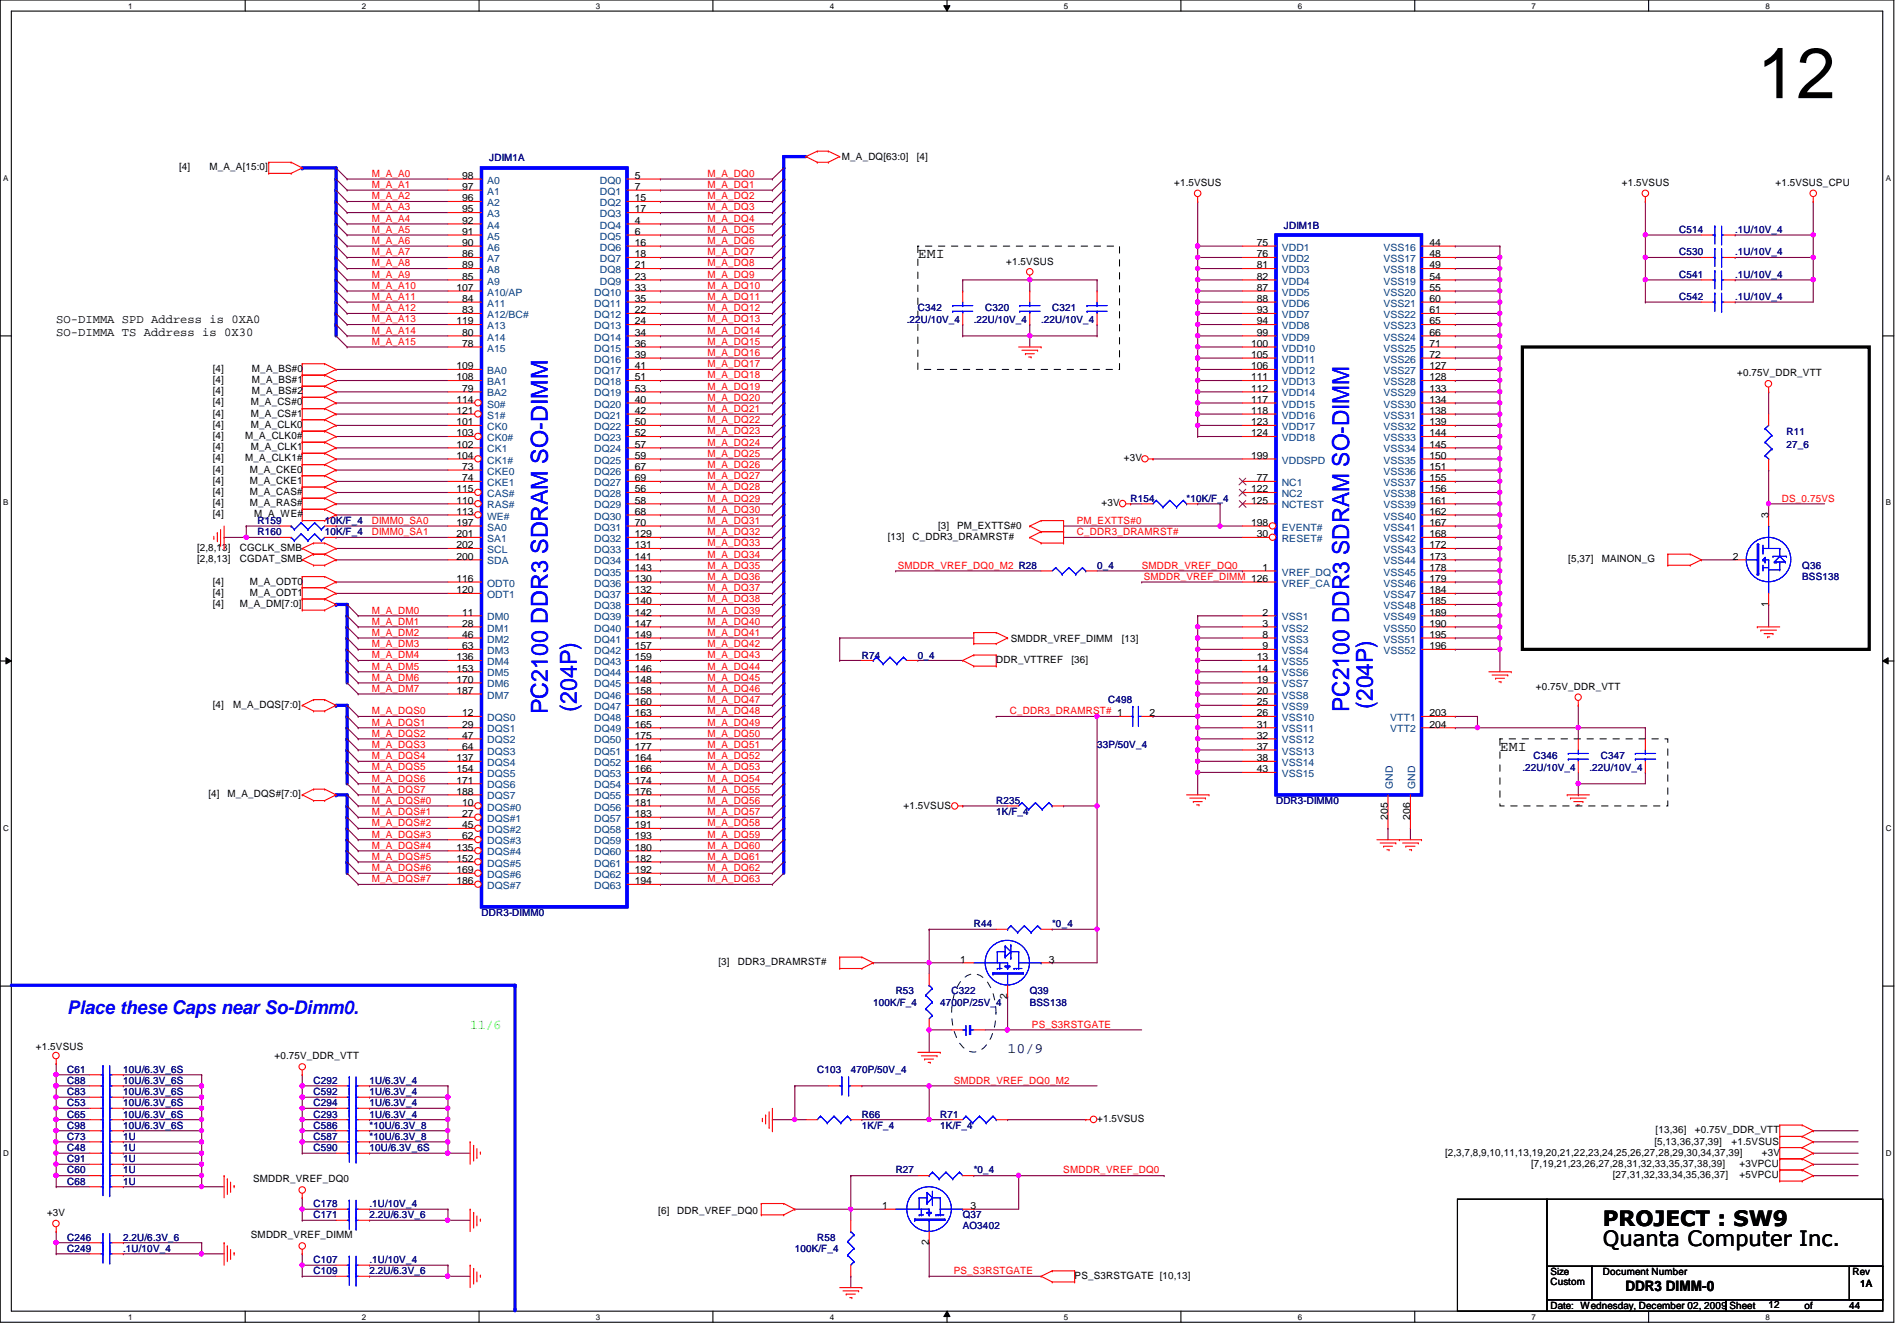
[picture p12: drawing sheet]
<svg xmlns="http://www.w3.org/2000/svg" width="297mm" height="210mm" viewBox="0 0 297 210" stroke-linecap="round" stroke-linejoin="round" font-family="sans-serif">
<defs><g id="words">
<text font-size="11.2" x="275.2" y="15.4">12</text>
<g font-size="3.6" fill="#00f">
<text x="85.8" y="111.8" transform="rotate(-90 85.8 111.8)">PC2100 DDR3 SDRAM SO-DIMM</text>
<text x="90.3" y="111.5" transform="rotate(-90 90.3 111.5)">(204P)</text>
<text x="211.3" y="111.5" transform="rotate(-90 211.3 111.5)">PC2100 DDR3 SDRAM SO-DIMM</text>
<text x="215" y="110.9" transform="rotate(-90 215 110.9)">(204P)</text>
</g>
<g font-size="3.3">
<text x="251" y="191.9">PROJECT : SW9</text>
<text x="251" y="195">Quanta Computer Inc.</text>
</g>
<text font-size="3" fill="#00f" x="10.5" y="158.7">Place these Caps near So-Dimm0.</text>
<g font-size="2.2">
<text x="143.7" y="40.3">EMI</text>
<text x="234.9" y="117.5">EMI</text>
<text x="254.5" y="202">DDR3 DIMM-0</text>
</g>
<text font-size="2.2" fill="#000040" x="157.8" y="164.8">10/9</text>
<text font-size="2.1" fill="#0f0" x="73.6" y="161.1">11/6</text>
<g font-size="1.9">
<text x="8.8" y="50.5">SO-DIMMA SPD Address is 0XA0</text>
<text x="8.8" y="52.5">SO-DIMMA TS Address is 0X30</text>
</g>
<g font-size="1.6">
<text x="28.1" y="26.7">[4]</text>
<text x="32.8" y="26.7">M_A_A[15:0]</text>
<text x="72.4" y="28">98</text>
<text x="72.4" y="29.7">97</text>
<text x="99.4" y="28">5</text>
<text x="99.4" y="29.7">7</text>
<text x="131.8" y="25.1">M_A_DQ[63:0]</text>
<text x="143.5" y="25.1">[4]</text>
<text x="183.9" y="29.1">+1.5VSUS</text>
<text x="254" y="29.1">+1.5VSUS</text>
<text x="278" y="29.1">+1.5VSUS_CPU</text>
<text x="72.4" y="31.5">96</text>
<text x="72.4" y="33.2">95</text>
<text x="72.4" y="35">92</text>
<text x="99.4" y="31.5">15</text>
<text x="99.4" y="33.2">17</text>
<text x="99.4" y="35">4</text>
<text x="72.4" y="36.7">91</text>
<text x="72.4" y="38.5">90</text>
<text x="72.4" y="40.3">86</text>
<text x="72.4" y="42">89</text>
<text x="99.4" y="36.7">6</text>
<text x="99.4" y="38.5">16</text>
<text x="99.4" y="40.3">18</text>
<text x="99.4" y="42">21</text>
<text x="157.6" y="41.4">+1.5VSUS</text>
<text x="196.8" y="38.5">75</text>
<text x="196.8" y="40.3">76</text>
<text x="196.8" y="42">81</text>
<text x="223.8" y="38.5">44</text>
<text x="223.8" y="40.3">48</text>
<text x="223.8" y="42">49</text>
<text x="71.5" y="45.5">107</text>
<text x="72.4" y="43.8">85</text>
<text x="72.4" y="47.2">84</text>
<text x="99.4" y="43.8">23</text>
<text x="99.4" y="45.5">33</text>
<text x="99.4" y="47.2">35</text>
<text x="196.8" y="43.8">82</text>
<text x="196.8" y="45.5">87</text>
<text x="196.8" y="47.2">88</text>
<text x="223.8" y="43.8">54</text>
<text x="223.8" y="45.5">55</text>
<text x="223.8" y="47.2">60</text>
<text x="71.5" y="50.8">119</text>
<text x="72.4" y="49">83</text>
<text x="72.4" y="52.5">80</text>
<text x="99.4" y="49">22</text>
<text x="99.4" y="50.8">24</text>
<text x="99.4" y="52.5">34</text>
<text x="196.8" y="49">93</text>
<text x="196.8" y="50.8">94</text>
<text x="196.8" y="52.5">99</text>
<text x="223.8" y="49">61</text>
<text x="223.8" y="50.8">65</text>
<text x="223.8" y="52.5">66</text>
<text x="33.3" y="58.2">[4]</text>
<text x="33.3" y="59.9">[4]</text>
<text x="39.5" y="58.2">M_A_BS#0</text>
<text x="39.5" y="59.9">M_A_BS#1</text>
<text x="71.5" y="57.8">109</text>
<text x="71.5" y="59.5">108</text>
<text x="72.4" y="54.3">78</text>
<text x="99.4" y="54.3">36</text>
<text x="99.4" y="56">39</text>
<text x="99.4" y="57.8">41</text>
<text x="99.4" y="59.5">51</text>
<text x="195.9" y="54.3">100</text>
<text x="195.9" y="56">105</text>
<text x="195.9" y="57.8">106</text>
<text x="195.9" y="59.5">111</text>
<text x="223.8" y="54.3">71</text>
<text x="223.8" y="56">72</text>
<text x="223.8" y="57.8">127</text>
<text x="223.8" y="59.5">128</text>
<text x="272" y="58.9">+0.75V_DDR_VTT</text>
<text x="33.3" y="61.7">[4]</text>
<text x="33.3" y="63.5">[4]</text>
<text x="33.3" y="65.2">[4]</text>
<text x="39.3" y="63.5">M_A_CS#0</text>
<text x="39.3" y="65.2">M_A_CS#1</text>
<text x="39.5" y="61.7">M_A_BS#2</text>
<text x="71.5" y="63">114</text>
<text x="71.5" y="64.8">121</text>
<text x="72.4" y="61.3">79</text>
<text x="99.4" y="61.3">53</text>
<text x="99.4" y="63">40</text>
<text x="99.4" y="64.8">42</text>
<text x="195.9" y="61.3">112</text>
<text x="195.9" y="63">117</text>
<text x="195.9" y="64.8">118</text>
<text x="223.8" y="61.3">133</text>
<text x="223.8" y="63">134</text>
<text x="223.8" y="64.8">138</text>
<text x="33.3" y="68.7">[4]</text>
<text x="33.3" y="67">[4]</text>
<text x="33.3" y="70.5">[4]</text>
<text x="38.4" y="68.7">M_A_CLK0#</text>
<text x="39.3" y="67">M_A_CLK0</text>
<text x="39.3" y="70.5">M_A_CLK1</text>
<text x="71.5" y="66.5">101</text>
<text x="71.5" y="68.3">103</text>
<text x="71.5" y="70.1">102</text>
<text x="71.5" y="71.8">104</text>
<text x="99.4" y="66.5">50</text>
<text x="99.4" y="68.3">52</text>
<text x="99.4" y="70.1">57</text>
<text x="99.4" y="71.8">59</text>
<text x="195.9" y="66.5">123</text>
<text x="195.9" y="68.3">124</text>
<text x="195.9" y="71.8">199</text>
<text x="223.8" y="66.5">139</text>
<text x="223.8" y="68.3">144</text>
<text x="223.8" y="70.1">145</text>
<text x="223.8" y="71.8">150</text>
<text x="33.3" y="72.2">[4]</text>
<text x="33.3" y="74">[4]</text>
<text x="33.3" y="75.7">[4]</text>
<text x="33.3" y="77.5">[4]</text>
<text x="38.4" y="72.2">M_A_CLK1#</text>
<text x="39.1" y="74">M_A_CKE0</text>
<text x="39.1" y="75.7">M_A_CKE1</text>
<text x="39.1" y="77.5">M_A_CAS#</text>
<text x="71.5" y="77">115</text>
<text x="72.4" y="73.5">73</text>
<text x="72.4" y="75.3">74</text>
<text x="99.4" y="73.5">67</text>
<text x="99.4" y="75.3">69</text>
<text x="99.4" y="77">56</text>
<text x="176" y="72.2">+3V</text>
<text x="195.9" y="77">122</text>
<text x="196.8" y="75.3">77</text>
<text x="223.8" y="73.5">151</text>
<text x="223.8" y="75.3">155</text>
<text x="223.8" y="77">156</text>
<text x="33.3" y="79.2">[4]</text>
<text x="33.3" y="81">[4]</text>
<text x="39.1" y="79.2">M_A_RAS#</text>
<text x="39.8" y="81">M_A_WE#</text>
<text x="71.5" y="78.8">110</text>
<text x="71.5" y="80.6">113</text>
<text x="71.5" y="82.3">197</text>
<text x="99.4" y="78.8">58</text>
<text x="99.4" y="80.6">68</text>
<text x="99.4" y="82.3">70</text>
<text x="146.9" y="82.8">[3]</text>
<text x="149.9" y="82.8">PM_EXTTS#0</text>
<text x="172.5" y="79.2">+3V</text>
<text x="195.9" y="78.8">125</text>
<text x="195.9" y="82.3">198</text>
<text x="223.8" y="78.8">161</text>
<text x="223.8" y="80.6">162</text>
<text x="223.8" y="82.3">167</text>
<text x="276.9" y="81.1" transform="rotate(-90 276.9 81.1)">3</text>
<text x="30.9" y="86.2">[2,8,13]</text>
<text x="30.9" y="88">[2,8,13]</text>
<text x="37.5" y="86.2">CGCLK_SMB</text>
<text x="37.5" y="88">CGDAT_SMB</text>
<text x="71.5" y="84.1">201</text>
<text x="71.5" y="85.8">202</text>
<text x="71.5" y="87.6">200</text>
<text x="99.4" y="84.1">129</text>
<text x="99.4" y="85.8">131</text>
<text x="99.4" y="87.6">141</text>
<text x="99.4" y="89.3">143</text>
<text x="139" y="84.5">[13]</text>
<text x="142.9" y="84.5">C_DDR3_DRAMRST#</text>
<text x="196.8" y="84.1">30</text>
<text x="197.7" y="89.3">1</text>
<text x="223.8" y="84.1">168</text>
<text x="223.8" y="85.8">172</text>
<text x="223.8" y="87.6">173</text>
<text x="223.8" y="89.3">178</text>
<text x="245.6" y="88">[5,37]</text>
<text x="250.8" y="88">MAINON_G</text>
<text x="271.3" y="87.6">2</text>
<text x="33.3" y="91.5">[4]</text>
<text x="33.3" y="93.3">[4]</text>
<text x="33.3" y="95">[4]</text>
<text x="37.5" y="95">M_A_DM[7:0]</text>
<text x="39.1" y="91.5">M_A_ODT0</text>
<text x="39.1" y="93.3">M_A_ODT1</text>
<text x="71.5" y="91.1">116</text>
<text x="71.5" y="92.8">120</text>
<text x="99.4" y="91.1">130</text>
<text x="99.4" y="92.8">132</text>
<text x="99.4" y="94.6">140</text>
<text x="223.8" y="91.1">179</text>
<text x="223.8" y="92.8">184</text>
<text x="223.8" y="94.6">185</text>
<text x="276.9" y="95" transform="rotate(-90 276.9 95)">1</text>
<text x="72.4" y="96.4">11</text>
<text x="72.4" y="98.1">28</text>
<text x="72.4" y="99.8">46</text>
<text x="72.4" y="101.6">63</text>
<text x="99.4" y="96.4">142</text>
<text x="99.4" y="98.1">147</text>
<text x="99.4" y="99.8">149</text>
<text x="99.4" y="101.6">157</text>
<text x="158.3" y="100.5">SMDDR_VREF_DIMM</text>
<text x="175.6" y="100.5">[13]</text>
<text x="197.7" y="96.4">2</text>
<text x="197.7" y="98.1">3</text>
<text x="197.7" y="99.8">8</text>
<text x="197.7" y="101.6">9</text>
<text x="223.8" y="96.4">189</text>
<text x="223.8" y="98.1">190</text>
<text x="223.8" y="99.8">195</text>
<text x="223.8" y="101.6">196</text>
<text x="71.5" y="103.3">136</text>
<text x="71.5" y="105.1">153</text>
<text x="71.5" y="106.8">170</text>
<text x="99.4" y="103.3">159</text>
<text x="99.4" y="105.1">146</text>
<text x="99.4" y="106.8">148</text>
<text x="156" y="103.8">DDR_VTTREF</text>
<text x="167.8" y="103.8">[36]</text>
<text x="196.8" y="103.3">13</text>
<text x="196.8" y="105.1">14</text>
<text x="196.8" y="106.8">19</text>
<text x="240.5" y="108">+0.75V_DDR_VTT</text>
<text x="33.3" y="110.8">[4]</text>
<text x="36.5" y="110.8">M_A_DQS[7:0]</text>
<text x="71.5" y="108.6">187</text>
<text x="72.4" y="112.1">12</text>
<text x="72.4" y="113.9">29</text>
<text x="99.4" y="108.6">158</text>
<text x="99.4" y="110.4">160</text>
<text x="99.4" y="112.1">163</text>
<text x="99.4" y="113.9">165</text>
<text x="180" y="112.1">2</text>
<text x="196.8" y="108.6">20</text>
<text x="196.8" y="110.4">25</text>
<text x="196.8" y="112.1">26</text>
<text x="196.8" y="113.9">31</text>
<text x="223.8" y="112.1">203</text>
<text x="223.8" y="113.9">204</text>
<text x="71.5" y="119.1">137</text>
<text x="72.4" y="115.6">47</text>
<text x="72.4" y="117.3">64</text>
<text x="99.4" y="115.6">175</text>
<text x="99.4" y="117.3">177</text>
<text x="99.4" y="119.1">164</text>
<text x="196.8" y="115.6">32</text>
<text x="196.8" y="117.3">37</text>
<text x="196.8" y="119.1">38</text>
<text x="32.6" y="124.8">[4]</text>
<text x="35.6" y="124.8">M_A_DQS#[7:0]</text>
<text x="71.5" y="120.9">154</text>
<text x="71.5" y="122.6">171</text>
<text x="71.5" y="124.4">188</text>
<text x="99.4" y="120.9">166</text>
<text x="99.4" y="122.6">174</text>
<text x="99.4" y="124.4">176</text>
<text x="196.8" y="120.9">43</text>
<text x="72.4" y="126.1">10</text>
<text x="72.4" y="127.9">27</text>
<text x="72.4" y="129.6">45</text>
<text x="72.4" y="131.4">62</text>
<text x="99.4" y="126.1">181</text>
<text x="99.4" y="127.9">183</text>
<text x="99.4" y="129.6">191</text>
<text x="99.4" y="131.4">193</text>
<text x="141.5" y="126.6">+1.5VSUS</text>
<text x="217.3" y="128.3" transform="rotate(-90 217.3 128.3)">205</text>
<text x="220.8" y="128.3" transform="rotate(-90 220.8 128.3)">206</text>
<text x="71.5" y="133.1">135</text>
<text x="71.5" y="134.9">152</text>
<text x="71.5" y="136.7">169</text>
<text x="99.4" y="133.1">180</text>
<text x="99.4" y="134.9">182</text>
<text x="99.4" y="136.7">192</text>
<text x="71.5" y="138.4">186</text>
<text x="99.4" y="138.4">194</text>
<text x="112.5" y="151.1">[3]</text>
<text x="115.5" y="151.1">DDR3_DRAMRST#</text>
<text x="150.4" y="150.7">1</text>
<text x="164.3" y="150.7">3</text>
<text x="157.7" y="156.3" transform="rotate(-90 157.7 156.3)">2</text>
<text x="5.6" y="164.4">+1.5VSUS</text>
<text x="43" y="165.8">+0.75V_DDR_VTT</text>
<text x="171.8" y="175.6">+1.5VSUS</text>
<text x="259.1" y="179.2">[5,13,36,37,39]</text>
<text x="259.2" y="177.4">[13,36]</text>
<text x="265.4" y="177.4">+0.75V_DDR_VTT</text>
<text x="271.1" y="179.2">+1.5VSUS</text>
<text x="39.6" y="185.1">SMDDR_VREF_DQ0</text>
<text x="226.3" y="180.9">[2,3,7,8,9,10,11,13,19,20,21,22,23,24,25,26,27,28,29,30,34,37,39]</text>
<text x="239.8" y="182.6">[7,19,21,23,26,27,28,31,32,33,35,37,38,39]</text>
<text x="252.6" y="184.4">[27,31,32,33,34,35,36,37]</text>
<text x="272.4" y="182.6">+3VPCU</text>
<text x="272.4" y="184.4">+5VPCU</text>
<text x="275.9" y="180.9">+3V</text>
<text x="7.4" y="190.4">+3V</text>
<text x="103.1" y="190">[6]</text>
<text x="106" y="190">DDR_VREF_DQ0</text>
<text x="138.1" y="189.2">1</text>
<text x="152" y="189.2">3</text>
<text x="39.3" y="193.8">SMDDR_VREF_DIMM</text>
<text x="145.5" y="194.9" transform="rotate(-90 145.5 194.9)">2</text>
<text x="168.3" y="200.2">PS_S3RSTGATE [10,13]</text>
<text x="242.8" y="201.2">Custom</text>
<text x="242.8" y="199.6">Size</text>
<text x="251" y="199.6">Document Number</text>
<text x="290.1" y="199.6">Rev</text>
<text x="291.3" y="201.4">1A</text>
<text x="242.8" y="204.9">Date: Wednesday, December 02, 2009 Sheet</text>
<text x="276.9" y="204.7">12</text>
<text x="282.5" y="204.9">of</text>
<text x="289.6" y="204.9">44</text>
</g>
<g font-size="1.6" fill="#f00">
<text x="58.2" y="27.7">M_A_A0</text>
<text x="58.2" y="29.4">M_A_A1</text>
<text x="110.8" y="27.7">M_A_DQ0</text>
<text x="110.8" y="29.4">M_A_DQ1</text>
<text x="58.2" y="34.7">M_A_A4</text>
<text x="58.2" y="31.2">M_A_A2</text>
<text x="58.2" y="32.9">M_A_A3</text>
<text x="110.8" y="31.2">M_A_DQ2</text>
<text x="110.8" y="32.9">M_A_DQ3</text>
<text x="110.8" y="34.7">M_A_DQ4</text>
<text x="58.2" y="41.7">M_A_A8</text>
<text x="58.2" y="40">M_A_A7</text>
<text x="58.2" y="38.2">M_A_A6</text>
<text x="58.2" y="36.4">M_A_A5</text>
<text x="110.8" y="36.4">M_A_DQ5</text>
<text x="110.8" y="38.2">M_A_DQ6</text>
<text x="110.8" y="40">M_A_DQ7</text>
<text x="110.8" y="41.7">M_A_DQ8</text>
<text x="58.2" y="46.9">M_A_A11</text>
<text x="58.2" y="45.2">M_A_A10</text>
<text x="58.2" y="43.5">M_A_A9</text>
<text x="110.8" y="43.5">M_A_DQ9</text>
<text x="110.8" y="45.2">M_A_DQ10</text>
<text x="110.8" y="46.9">M_A_DQ11</text>
<text x="58.2" y="54">M_A_A15</text>
<text x="58.2" y="52.2">M_A_A14</text>
<text x="58.2" y="50.5">M_A_A13</text>
<text x="58.2" y="48.7">M_A_A12</text>
<text x="110.8" y="54">M_A_DQ15</text>
<text x="110.8" y="48.7">M_A_DQ12</text>
<text x="110.8" y="50.5">M_A_DQ13</text>
<text x="110.8" y="52.2">M_A_DQ14</text>
<text x="110.8" y="55.7">M_A_DQ16</text>
<text x="110.8" y="57.5">M_A_DQ17</text>
<text x="110.8" y="59.2">M_A_DQ18</text>
<text x="110.8" y="61">M_A_DQ19</text>
<text x="110.8" y="62.7">M_A_DQ20</text>
<text x="110.8" y="64.5">M_A_DQ21</text>
<text x="110.8" y="71.5">M_A_DQ25</text>
<text x="110.8" y="66.3">M_A_DQ22</text>
<text x="110.8" y="68">M_A_DQ23</text>
<text x="110.8" y="69.8">M_A_DQ24</text>
<text x="110.8" y="73.2">M_A_DQ26</text>
<text x="110.8" y="75">M_A_DQ27</text>
<text x="110.8" y="76.8">M_A_DQ28</text>
<text x="58.2" y="82">DIMM0_SA0</text>
<text x="58.2" y="83.8">DIMM0_SA1</text>
<text x="110.8" y="78.5">M_A_DQ29</text>
<text x="110.8" y="80.3">M_A_DQ30</text>
<text x="110.8" y="82">M_A_DQ31</text>
<text x="110.8" y="83.8">M_A_DQ32</text>
<text x="168.6" y="83.8">C_DDR3_DRAMRST#</text>
<text x="168.6" y="82">PM_EXTTS#0</text>
<text x="279" y="78.5">DS_0.75VS</text>
<text x="110.8" y="89">M_A_DQ35</text>
<text x="110.8" y="85.5">M_A_DQ33</text>
<text x="110.8" y="87.3">M_A_DQ34</text>
<text x="140.6" y="89">SMDDR_VREF_DQ0_M2 R28</text>
<text x="178.8" y="89">SMDDR_VREF_DQ0</text>
<text x="110.8" y="90.8">M_A_DQ36</text>
<text x="110.8" y="92.5">M_A_DQ37</text>
<text x="110.8" y="94.3">M_A_DQ38</text>
<text x="179.1" y="90.8">SMDDR_VREF_DIMM 126</text>
<text x="58.2" y="96.1">M_A_DM0</text>
<text x="58.2" y="97.8">M_A_DM1</text>
<text x="58.2" y="99.5">M_A_DM2</text>
<text x="58.2" y="101.3">M_A_DM3</text>
<text x="110.8" y="96.1">M_A_DQ39</text>
<text x="110.8" y="97.8">M_A_DQ40</text>
<text x="110.8" y="99.5">M_A_DQ41</text>
<text x="110.8" y="101.3">M_A_DQ42</text>
<text x="58.2" y="103">M_A_DM4</text>
<text x="58.2" y="104.8">M_A_DM5</text>
<text x="58.2" y="106.6">M_A_DM6</text>
<text x="110.8" y="106.6">M_A_DQ45</text>
<text x="110.8" y="103">M_A_DQ43</text>
<text x="110.8" y="104.8">M_A_DQ44</text>
<text x="58.2" y="108.3">M_A_DM7</text>
<text x="58.2" y="111.8">M_A_DQS0</text>
<text x="58.2" y="113.6">M_A_DQS1</text>
<text x="110.8" y="108.3">M_A_DQ46</text>
<text x="110.8" y="110.1">M_A_DQ47</text>
<text x="110.8" y="111.8">M_A_DQ48</text>
<text x="110.8" y="113.6">M_A_DQ49</text>
<text x="158.1" y="111.8">C_DDR3_DRAMRST# 1</text>
<text x="58.2" y="115.3">M_A_DQS2</text>
<text x="58.2" y="117.1">M_A_DQS3</text>
<text x="58.2" y="118.8">M_A_DQS4</text>
<text x="110.8" y="115.3">M_A_DQ50</text>
<text x="110.8" y="117.1">M_A_DQ51</text>
<text x="110.8" y="118.8">M_A_DQ52</text>
<text x="58.2" y="120.6">M_A_DQS5</text>
<text x="58.2" y="122.3">M_A_DQS6</text>
<text x="58.2" y="124.1">M_A_DQS7</text>
<text x="58.2" y="125.8">M_A_DQS#0</text>
<text x="110.8" y="124.1">M_A_DQ55</text>
<text x="110.8" y="125.8">M_A_DQ56</text>
<text x="110.8" y="120.6">M_A_DQ53</text>
<text x="110.8" y="122.3">M_A_DQ54</text>
<text x="58.2" y="127.6">M_A_DQS#1</text>
<text x="58.2" y="129.3">M_A_DQS#2</text>
<text x="58.2" y="131.1">M_A_DQS#3</text>
<text x="110.8" y="127.6">M_A_DQ57</text>
<text x="110.8" y="129.3">M_A_DQ58</text>
<text x="110.8" y="131.1">M_A_DQ59</text>
<text x="58.2" y="132.8">M_A_DQS#4</text>
<text x="58.2" y="134.6">M_A_DQS#5</text>
<text x="58.2" y="136.4">M_A_DQS#6</text>
<text x="110.8" y="132.8">M_A_DQ60</text>
<text x="110.8" y="134.6">M_A_DQ61</text>
<text x="110.8" y="136.4">M_A_DQ62</text>
<text x="58.2" y="138.1">M_A_DQS#7</text>
<text x="110.8" y="138.1">M_A_DQ63</text>
<text x="161.6" y="160.9">PS_S3RSTGATE</text>
<text x="149.3" y="169.6">SMDDR_VREF_DQ0_M2</text>
<text x="166.5" y="183.7">SMDDR_VREF_DQ0</text>
<text x="149.3" y="199.4">PS_S3RSTGATE</text>
</g>
<g font-size="1.6" fill="#004080">
<text x="76.3" y="28.7">A0</text>
<text x="93.9" y="28.7">DQ0</text>
<text x="76.3" y="30.5">A1</text>
<text x="76.3" y="32.3">A2</text>
<text x="76.3" y="34">A3</text>
<text x="76.3" y="35.8">A4</text>
<text x="93.9" y="30.5">DQ1</text>
<text x="93.9" y="32.3">DQ2</text>
<text x="93.9" y="34">DQ3</text>
<text x="93.9" y="35.8">DQ4</text>
<text x="76.3" y="37.5">A5</text>
<text x="76.3" y="39.2">A6</text>
<text x="76.3" y="41">A7</text>
<text x="93.9" y="37.5">DQ5</text>
<text x="93.9" y="39.2">DQ6</text>
<text x="93.9" y="41">DQ7</text>
<text x="200.7" y="39.2">VDD1</text>
<text x="200.7" y="41">VDD2</text>
<text x="216.6" y="39.2">VSS16</text>
<text x="216.6" y="41">VSS17</text>
<text x="76.3" y="42.8">A8</text>
<text x="76.3" y="44.5">A9</text>
<text x="76.3" y="46.3">A10/AP</text>
<text x="93" y="46.3">DQ10</text>
<text x="93.9" y="42.8">DQ8</text>
<text x="93.9" y="44.5">DQ9</text>
<text x="200.7" y="42.8">VDD3</text>
<text x="200.7" y="44.5">VDD4</text>
<text x="200.7" y="46.3">VDD5</text>
<text x="216.6" y="42.8">VSS18</text>
<text x="216.6" y="44.5">VSS19</text>
<text x="216.6" y="46.3">VSS20</text>
<text x="76.3" y="48">A11</text>
<text x="76.3" y="49.8">A12/BC#</text>
<text x="76.3" y="51.5">A13</text>
<text x="76.3" y="53.3">A14</text>
<text x="93" y="48">DQ11</text>
<text x="93" y="49.8">DQ12</text>
<text x="93" y="51.5">DQ13</text>
<text x="93" y="53.3">DQ14</text>
<text x="200.7" y="48">VDD6</text>
<text x="200.7" y="49.8">VDD7</text>
<text x="200.7" y="51.5">VDD8</text>
<text x="200.7" y="53.3">VDD9</text>
<text x="216.6" y="48">VSS21</text>
<text x="216.6" y="49.8">VSS22</text>
<text x="216.6" y="51.5">VSS23</text>
<text x="216.6" y="53.3">VSS24</text>
<text x="76.3" y="55">A15</text>
<text x="76.3" y="58.5">BA0</text>
<text x="93" y="55">DQ15</text>
<text x="93" y="56.8">DQ16</text>
<text x="93" y="58.5">DQ17</text>
<text x="200.7" y="55">VDD10</text>
<text x="200.7" y="56.8">VDD11</text>
<text x="200.7" y="58.5">VDD12</text>
<text x="216.6" y="55">VSS25</text>
<text x="216.6" y="56.8">VSS26</text>
<text x="216.6" y="58.5">VSS27</text>
<text x="76.3" y="60.3">BA1</text>
<text x="76.3" y="62.1">BA2</text>
<text x="76.3" y="63.8">S0#</text>
<text x="76.3" y="65.5">S1#</text>
<text x="93" y="60.3">DQ18</text>
<text x="93" y="62.1">DQ19</text>
<text x="93" y="63.8">DQ20</text>
<text x="93" y="65.5">DQ21</text>
<text x="200.7" y="60.3">VDD13</text>
<text x="200.7" y="62.1">VDD14</text>
<text x="200.7" y="63.8">VDD15</text>
<text x="200.7" y="65.5">VDD16</text>
<text x="216.6" y="60.3">VSS28</text>
<text x="216.6" y="62.1">VSS29</text>
<text x="216.6" y="63.8">VSS30</text>
<text x="216.6" y="65.5">VSS31</text>
<text x="76.3" y="67.3">CK0</text>
<text x="76.3" y="69">CK0#</text>
<text x="76.3" y="70.8">CK1</text>
<text x="93" y="67.3">DQ22</text>
<text x="93" y="69">DQ23</text>
<text x="93" y="70.8">DQ24</text>
<text x="200.7" y="67.3">VDD17</text>
<text x="200.7" y="69">VDD18</text>
<text x="216.6" y="67.3">VSS32</text>
<text x="216.6" y="69">VSS33</text>
<text x="216.6" y="70.8">VSS34</text>
<text x="76.3" y="72.6">CK1#</text>
<text x="76.3" y="74.3">CKE0</text>
<text x="76.3" y="76.1">CKE1</text>
<text x="76.3" y="77.8">CAS#</text>
<text x="93" y="72.6">DQ25</text>
<text x="93" y="74.3">DQ26</text>
<text x="93" y="76.1">DQ27</text>
<text x="93" y="77.8">DQ28</text>
<text x="200.7" y="72.6">VDDSPD</text>
<text x="200.7" y="76.1">NC1</text>
<text x="200.7" y="77.8">NC2</text>
<text x="216.6" y="72.6">VSS35</text>
<text x="216.6" y="74.3">VSS36</text>
<text x="216.6" y="76.1">VSS37</text>
<text x="216.6" y="77.8">VSS38</text>
<text x="76.3" y="79.6">RAS#</text>
<text x="76.3" y="81.3">WE#</text>
<text x="76.3" y="83.1">SA0</text>
<text x="93" y="79.6">DQ29</text>
<text x="93" y="81.3">DQ30</text>
<text x="93" y="83.1">DQ31</text>
<text x="200.7" y="79.6">NCTEST</text>
<text x="200.7" y="83.1">EVENT#</text>
<text x="216.6" y="79.6">VSS39</text>
<text x="216.6" y="81.3">VSS40</text>
<text x="216.6" y="83.1">VSS41</text>
<text x="76.3" y="84.8">SA1</text>
<text x="76.3" y="86.6">SCL</text>
<text x="76.3" y="88.3">SDA</text>
<text x="93" y="84.8">DQ32</text>
<text x="93" y="86.6">DQ33</text>
<text x="93" y="88.3">DQ34</text>
<text x="200.7" y="84.8">RESET#</text>
<text x="216.6" y="84.8">VSS42</text>
<text x="216.6" y="86.6">VSS43</text>
<text x="216.6" y="88.3">VSS44</text>
<text x="76.3" y="91.8">ODT0</text>
<text x="76.3" y="93.6">ODT1</text>
<text x="93" y="90.1">DQ35</text>
<text x="93" y="91.8">DQ36</text>
<text x="93" y="93.6">DQ37</text>
<text x="93" y="95.3">DQ38</text>
<text x="200.7" y="90.1">VREF_DQ</text>
<text x="200.7" y="91.8">VREF_CA</text>
<text x="216.6" y="90.1">VSS45</text>
<text x="216.6" y="91.8">VSS46</text>
<text x="216.6" y="93.6">VSS47</text>
<text x="216.6" y="95.3">VSS48</text>
<text x="76.3" y="97.1">DM0</text>
<text x="76.3" y="98.8">DM1</text>
<text x="76.3" y="100.6">DM2</text>
<text x="93" y="97.1">DQ39</text>
<text x="93" y="98.8">DQ40</text>
<text x="93" y="100.6">DQ41</text>
<text x="200.7" y="97.1">VSS1</text>
<text x="200.7" y="98.8">VSS2</text>
<text x="200.7" y="100.6">VSS3</text>
<text x="216.6" y="97.1">VSS49</text>
<text x="216.6" y="98.8">VSS50</text>
<text x="216.6" y="100.6">VSS51</text>
<text x="76.3" y="102.4">DM3</text>
<text x="76.3" y="104.1">DM4</text>
<text x="76.3" y="105.9">DM5</text>
<text x="76.3" y="107.6">DM6</text>
<text x="93" y="102.4">DQ42</text>
<text x="93" y="104.1">DQ43</text>
<text x="93" y="105.9">DQ44</text>
<text x="93" y="107.6">DQ45</text>
<text x="200.7" y="102.4">VSS4</text>
<text x="200.7" y="104.1">VSS5</text>
<text x="200.7" y="105.9">VSS6</text>
<text x="200.7" y="107.6">VSS7</text>
<text x="216.6" y="102.4">VSS52</text>
<text x="76.3" y="109.3">DM7</text>
<text x="76.3" y="112.9">DQS0</text>
<text x="93" y="109.3">DQ46</text>
<text x="93" y="111.1">DQ47</text>
<text x="93" y="112.9">DQ48</text>
<text x="200.7" y="109.3">VSS8</text>
<text x="200.7" y="111.1">VSS9</text>
<text x="200.7" y="112.9">VSS10</text>
<text x="217.7" y="112.9">VTT1</text>
<text x="76.3" y="114.6">DQS1</text>
<text x="76.3" y="116.4">DQS2</text>
<text x="76.3" y="118.1">DQS3</text>
<text x="76.3" y="119.9">DQS4</text>
<text x="93" y="114.6">DQ49</text>
<text x="93" y="116.4">DQ50</text>
<text x="93" y="118.1">DQ51</text>
<text x="93" y="119.9">DQ52</text>
<text x="200.7" y="114.6">VSS11</text>
<text x="200.7" y="116.4">VSS12</text>
<text x="200.7" y="118.1">VSS13</text>
<text x="200.7" y="119.9">VSS14</text>
<text x="217.7" y="114.6">VTT2</text>
<text x="76.3" y="121.6">DQS5</text>
<text x="76.3" y="123.4">DQS6</text>
<text x="76.3" y="125.1">DQS7</text>
<text x="93" y="121.6">DQ53</text>
<text x="93" y="123.4">DQ54</text>
<text x="93" y="125.1">DQ55</text>
<text x="200.7" y="121.6">VSS15</text>
<text x="218.1" y="123.5" transform="rotate(-90 218.1 123.5)">GND</text>
<text x="221.6" y="123.5" transform="rotate(-90 221.6 123.5)">GND</text>
<text x="76.3" y="126.9">DQS#0</text>
<text x="76.3" y="128.7">DQS#1</text>
<text x="76.3" y="130.4">DQS#2</text>
<text x="93" y="126.9">DQ56</text>
<text x="93" y="128.7">DQ57</text>
<text x="93" y="130.4">DQ58</text>
<text x="76.3" y="132.2">DQS#3</text>
<text x="76.3" y="133.9">DQS#4</text>
<text x="76.3" y="135.6">DQS#5</text>
<text x="76.3" y="137.4">DQS#6</text>
<text x="93" y="132.2">DQ59</text>
<text x="93" y="133.9">DQ60</text>
<text x="93" y="135.6">DQ61</text>
<text x="93" y="137.4">DQ62</text>
<text x="76.3" y="139.1">DQS#7</text>
<text x="93" y="139.1">DQ63</text>
</g>
<g font-size="1.6" fill="#000080">
<text x="76.6" y="25.3">JDIM1A</text>
<text x="201" y="35.8">JDIM1B</text>
<text x="262.9" y="36.5">C514</text>
<text x="262.9" y="40">C530</text>
<text x="271.7" y="36.5">.1U/10V_4</text>
<text x="271.7" y="40">.1U/10V_4</text>
<text x="262.9" y="43.5">C541</text>
<text x="262.9" y="47">C542</text>
<text x="271.7" y="43.5">.1U/10V_4</text>
<text x="271.7" y="47">.1U/10V_4</text>
<text x="142" y="50.5">.22U/10V_4</text>
<text x="143.7" y="48.7">C342</text>
<text x="152.5" y="50.5">.22U/10V_4</text>
<text x="154.3" y="48.7">C320</text>
<text x="163" y="50.5">.22U/10V_4</text>
<text x="164.8" y="48.7">C321</text>
<text x="279.7" y="68">R11</text>
<text x="279.7" y="70.1">27_6</text>
<text x="40.3" y="83.8">R160</text>
<text x="40.3" y="82">R159</text>
<text x="50.8" y="83.8">10K/F_4</text>
<text x="50.8" y="82">10K/F_4</text>
<text x="177" y="78.5">R154</text>
<text x="185.8" y="78.5">*10K/F_4</text>
<text x="171.8" y="89.1">0_4</text>
<text x="282.2" y="89.1">Q36</text>
<text x="282.2" y="90.8">BSS138</text>
<text x="135" y="103.1">R74</text>
<text x="143.7" y="103.1">0_4</text>
<text x="173.5" y="110.1">C498</text>
<text x="171.8" y="117.1">33P/50V_4</text>
<text x="240.1" y="118.8">C346</text>
<text x="250.7" y="118.8">C347</text>
<text x="156" y="125.9">R235</text>
<text x="199.8" y="125.9">DDR3-DIMM0</text>
<text x="238.4" y="120.6">.22U/10V_4</text>
<text x="248.9" y="120.6">.22U/10V_4</text>
<text x="156" y="127.6">1K/F_4</text>
<text x="75.4" y="143.4">DDR3-DIMM0</text>
<text x="152.5" y="145.1">R44</text>
<text x="164.8" y="145.1">*0_4</text>
<text x="140.2" y="155.7">R53</text>
<text x="149" y="155.7">C322</text>
<text x="161.2" y="155.7">Q39</text>
<text x="136.7" y="157.4">100K/F_4</text>
<text x="147.2" y="157.4">4700P/25V_4</text>
<text x="161.2" y="157.4">BSS138</text>
<text x="10.5" y="167.9">C61</text>
<text x="19.3" y="167.9">10U/6.3V_6S</text>
<text x="128" y="167.9">C103</text>
<text x="133.2" y="167.9">470P/50V_4</text>
<text x="10.5" y="169.7">C88</text>
<text x="10.5" y="171.4">C83</text>
<text x="10.5" y="173.2">C53</text>
<text x="19.3" y="169.7">10U/6.3V_6S</text>
<text x="19.3" y="171.4">10U/6.3V_6S</text>
<text x="19.3" y="173.2">10U/6.3V_6S</text>
<text x="49.1" y="173.2">C294</text>
<text x="49.1" y="171.4">C592</text>
<text x="49.1" y="169.7">C292</text>
<text x="57.9" y="173.2">1U/6.3V_4</text>
<text x="57.9" y="171.4">1U/6.3V_4</text>
<text x="57.9" y="169.7">1U/6.3V_4</text>
<text x="10.5" y="176.7">C98</text>
<text x="10.5" y="174.9">C65</text>
<text x="10.5" y="178.4">C73</text>
<text x="19.3" y="176.7">10U/6.3V_6S</text>
<text x="19.3" y="174.9">10U/6.3V_6S</text>
<text x="19.3" y="178.4">1U</text>
<text x="49.1" y="178.4">C587</text>
<text x="49.1" y="174.9">C293</text>
<text x="49.1" y="176.7">C586</text>
<text x="57.9" y="178.4">*10U/6.3V_8</text>
<text x="57.9" y="174.9">1U/6.3V_4</text>
<text x="57.9" y="176.7">*10U/6.3V_8</text>
<text x="135" y="174.9">R66</text>
<text x="135" y="176.7">1K/F_4</text>
<text x="147.2" y="174.9">R71</text>
<text x="147.2" y="176.7">1K/F_4</text>
<text x="10.5" y="181.9">C91</text>
<text x="10.5" y="180.2">C48</text>
<text x="10.5" y="183.7">C60</text>
<text x="10.5" y="185.5">C68</text>
<text x="19.3" y="181.9">1U</text>
<text x="19.3" y="180.2">1U</text>
<text x="19.3" y="183.7">1U</text>
<text x="19.3" y="185.5">1U</text>
<text x="49.1" y="180.2">C590</text>
<text x="57.9" y="180.2">10U/6.3V_6S</text>
<text x="140.2" y="183.7">R27</text>
<text x="152.5" y="183.7">*0_4</text>
<text x="49.1" y="188.9">C178</text>
<text x="49.1" y="190.7">C171</text>
<text x="57.9" y="188.9">.1U/10V_4</text>
<text x="57.9" y="190.7">2.2U/6.3V_6</text>
<text x="150.7" y="190.7">Q37</text>
<text x="10.5" y="194.2">C246</text>
<text x="10.5" y="196">C249</text>
<text x="19.3" y="194.2">2.2U/6.3V_6</text>
<text x="19.3" y="196">.1U/10V_4</text>
<text x="49.1" y="197.7">C107</text>
<text x="57.9" y="197.7">.1U/10V_4</text>
<text x="124.5" y="196">100K/F_4</text>
<text x="128" y="194.2">R58</text>
<text x="150.7" y="192.4">AO3402</text>
<text x="49.1" y="199.5">C109</text>
<text x="57.9" y="199.5">2.2U/6.3V_6</text>
</g>
<g font-size="1.3">
<text x="20.1" y="1.4">1</text>
<text x="56.7" y="1.4">2</text>
<text x="93.3" y="1.4">3</text>
<text x="129.9" y="1.4">4</text>
<text x="166.6" y="1.4">5</text>
<text x="203.2" y="1.4">6</text>
<text x="239.8" y="1.4">7</text>
<text x="276.4" y="1.4">8</text>
<text x=".5" y="28.3">A</text>
<text x="295.3" y="28.3">A</text>
<text x=".5" y="79.1">B</text>
<text x="295.3" y="79.1">B</text>
<text x=".5" y="130">C</text>
<text x="295.3" y="130">C</text>
<text x=".5" y="180.9">D</text>
<text x="295.3" y="180.9">D</text>
<text x="20.1" y="206.6">1</text>
<text x="56.7" y="206.6">2</text>
<text x="93.3" y="206.6">3</text>
<text x="129.9" y="206.6">4</text>
<text x="166.6" y="206.6">5</text>
<text x="203.2" y="206.6">6</text>
<text x="239.8" y="206.6">7</text>
<text x="276.4" y="206.6">8</text>
</g>
</g></defs>
<path d="M0 0h296.5v207h-296.5zM1.8 1.7h293v203.5h-293z" fill="none" stroke="#000" stroke-width=".17"/>
<g fill="#fff">
<path d="M20.1 .2h.6v1.4h-.6z"/>
<path d="M20.1 205.4h.6v1.4h-.6z"/>
</g>
<path d="M38.4 0v1.7M38.4 205.2v1.8" fill="none" stroke="#000" stroke-width=".17"/>
<g fill="#fff">
<path d="M56.7 .2h.7v1.4h-.7z"/>
<path d="M56.7 205.4h.7v1.4h-.7z"/>
</g>
<path d="M75 0v1.7M75 205.2v1.8" fill="none" stroke="#000" stroke-width=".17"/>
<g fill="#fff">
<path d="M93.3 .2h.7v1.4h-.7z"/>
<path d="M93.3 205.4h.7v1.4h-.7z"/>
</g>
<path d="M111.6 0v1.7M111.6 205.2v1.8" fill="none" stroke="#000" stroke-width=".17"/>
<g fill="#fff">
<path d="M129.9 .2h.7v1.4h-.7z"/>
<path d="M129.9 205.4h.7v1.4h-.7z"/>
</g>
<path d="M148.3 0v1.7M148.3 205.2v1.8" fill="none" stroke="#000" stroke-width=".17"/>
<path d="M147.8 .9h1l-.5 .8zM148.3 205.2l.5 .9h-1z" fill="#000"/>
<path d="M147.8 .9h1l-.5 .8zM148.3 205.2l.5 .9h-1z" fill="none" stroke="#000" stroke-width=".16"/>
<g fill="#fff">
<path d="M166.6 .2h.7v1.4h-.7z"/>
<path d="M166.6 205.4h.7v1.4h-.7z"/>
</g>
<path d="M184.9 0v1.7M184.9 205.2v1.8" fill="none" stroke="#000" stroke-width=".17"/>
<g fill="#fff">
<path d="M203.2 .2h.7v1.4h-.7z"/>
<path d="M203.2 205.4h.7v1.4h-.7z"/>
</g>
<path d="M221.5 0v1.7M221.5 205.2v1.8" fill="none" stroke="#000" stroke-width=".17"/>
<g fill="#fff">
<path d="M239.8 .2h.7v1.4h-.7z"/>
<path d="M239.8 205.4h.7v1.4h-.7z"/>
</g>
<path d="M258.1 0v1.7M258.1 205.2v1.8" fill="none" stroke="#000" stroke-width=".17"/>
<g fill="#fff">
<path d="M276.4 .2h.7v1.4h-.7z"/>
<path d="M276.4 205.4h.7v1.4h-.7z"/>
<path d="M.5 27.1h.8v1.4h-.8z"/>
<path d="M295.3 27.1h.8v1.4h-.8z"/>
<path d="M.5 78h.8v1.4h-.8z"/>
<path d="M295.3 78h.8v1.4h-.8z"/>
</g>
<path d="M0 52.6h1.8M294.8 52.6h1.7" fill="none" stroke="#000" stroke-width=".17"/>
<g fill="#fff">
<path d="M.5 128.9h.9v1.4h-.9z"/>
<path d="M295.3 128.9h.9v1.4h-.9z"/>
</g>
<path d="M0 103.5h1.8M294.8 103.5h1.7" fill="none" stroke="#000" stroke-width=".17"/>
<path d="M.9 103l.9 .5-.9 .4zM294.8 103.5l.9-.5v.9z" fill="#000"/>
<path d="M.9 103l.9 .5-.9 .4zM294.8 103.5l.9-.5v.9z" fill="none" stroke="#000" stroke-width=".16"/>
<g fill="#fff">
<path d="M.5 179.7h.9v1.4h-.9z"/>
<path d="M295.3 179.7h.9v1.4h-.9z"/>
</g>
<path d="M0 154.3h1.8M294.8 154.3h1.7" fill="none" stroke="#000" stroke-width=".17"/>
<path d="M122.7 89.4v1.7" fill="none" stroke="#00f" stroke-width=".51"/>
<circle cx="122.7" cy="89.4" r=".25" fill="#00f"/>
<path d="M35.1 84.1h.1M35.1 84.1h3.5" fill="none" stroke="#800040" stroke-width=".17"/>
<path d="M52.6 50.8v1.8" fill="none" stroke="#00f" stroke-width=".51"/>
<circle cx="52.6" cy="50.8" r=".25" fill="#00f"/>
<path d="M122.7 134.9v1.8" fill="none" stroke="#00f" stroke-width=".51"/>
<circle cx="122.7" cy="134.9" r=".25" fill="#00f"/>
<g fill="none" stroke="#800040" stroke-width=".17">
<path d="M54.4 28h.1M54.4 38.5h.1M54.4 36.8h.1M54.4 35.1h.1M54.4 31.5h.1M54.4 33.3h.1M54.4 29.8h.1M54.4 28h15.7M54.4 38.5h15.7M54.4 36.8h15.7M54.4 35.1h15.7M54.4 31.5h15.7"/>
<path d="M54.4 33.3h15.7M54.4 29.8h15.7M54.4 54.3h.1M54.4 52.6h.1M54.4 50.8h.1M54.4 49.1h.1M54.4 47.3h.1M54.4 45.6h.1M54.4 43.8h.1M54.4 42h.1M54.4 40.3h.1M54.4 54.3h15.7"/>
<path d="M54.4 52.6h15.7M54.4 50.8h15.7M54.4 49.1h15.7M54.4 47.3h15.7M54.4 45.6h15.7M54.4 43.8h15.7M54.4 42h15.7M54.4 40.3h15.7"/>
</g>
<path d="M47.3 26.3h5.3" fill="none" stroke="#00f" stroke-width=".51"/>
<circle cx="47.3" cy="26.3" r=".25" fill="#00f"/>
<g fill="none" stroke="#800040" stroke-width=".17">
<path d="M52.6 57.8h.1M52.6 59.6h.1M52.6 57.8h17.5M52.6 59.6h17.5M52.6 78.9h.1M52.6 77.1h.1M52.6 75.4h.1M52.6 73.6h.1M52.6 71.8h.1M52.6 70.1h.1M52.6 68.3h.1M52.6 66.6h.1"/>
<path d="M52.6 64.8h.1M52.6 63.1h.1M52.6 61.3h.1M52.6 78.9h17.5M52.6 77.1h17.5M52.6 75.4h17.5M52.6 73.6h17.5M52.6 71.8h17.5M52.6 70.1h17.5M52.6 68.3h17.5M52.6 66.6h17.5M52.6 64.8h17.5"/>
<path d="M52.6 63.1h17.5M52.6 61.3h17.5M52.6 80.6h.1M52.6 85.9h.1M52.6 87.6h.1M52.6 91.1h.1M52.6 92.9h.1M52.6 80.6h17.5M52.6 85.9h17.5M52.6 87.6h17.5M52.6 91.1h17.5M52.6 92.9h17.5"/>
<path d="M56.1 96.4h.1M56.1 98.1h.1M56.1 99.9h.1M56.1 96.4h14M56.1 98.1h14M56.1 99.9h14M56.1 101.6h.1M56.1 103.4h.1M56.1 105.2h.1M56.1 106.9h.1M56.1 108.6h.1M56.1 112.1h.1"/>
<path d="M56.1 113.9h.1M56.1 115.7h.1M56.1 117.4h.1M56.1 119.2h.1M56.1 101.6h14M56.1 103.4h14M56.1 105.2h14M56.1 106.9h14M56.1 108.6h14M56.1 112.1h14M56.1 113.9h14M56.1 115.7h14"/>
<path d="M56.1 117.4h14M56.1 119.2h14M56.1 120.9h.1M56.1 122.7h.1M56.1 124.4h.1M56.1 126.2h.1M56.1 127.9h.1M56.1 129.7h.1M56.1 131.4h.1M56.1 133.2h.1M56.1 134.9h.1M56.1 136.7h.1"/>
<path d="M56.1 138.4h.1M56.1 120.9h14M56.1 122.7h14M56.1 124.4h14M56.1 126.2h14M56.1 127.9h14M56.1 129.7h14M56.1 131.4h14M56.1 133.2h14M56.1 134.9h14M56.1 136.7h14M56.1 138.4h14"/>
</g>
<path d="M52.6 124.4h1.8" fill="none" stroke="#00f" stroke-width=".51"/>
<circle cx="52.6" cy="124.4" r=".25" fill="#00f"/>
<path d="M52.6 110.4h1.8" fill="none" stroke="#00f" stroke-width=".51"/>
<circle cx="52.6" cy="110.4" r=".25" fill="#00f"/>
<path d="M54.4 134.9v1.8" fill="none" stroke="#00f" stroke-width=".51"/>
<circle cx="54.4" cy="134.9" r=".25" fill="#00f"/>
<path d="M52.6 94.6h1.8" fill="none" stroke="#00f" stroke-width=".51"/>
<circle cx="52.6" cy="94.6" r=".25" fill="#00f"/>
<g fill="none" stroke="#800040" stroke-width=".17">
<path d="M103.4 28h.1M103.4 29.8h.1M103.4 31.5h.1M103.4 33.3h.1M103.4 35.1h.1M103.4 36.8h.1M103.4 38.5h.1M103.4 28h17.5M103.4 29.8h17.5M103.4 31.5h17.5M103.4 33.3h17.5M103.4 35.1h17.5"/>
<path d="M103.4 36.8h17.5M103.4 38.5h17.5M103.4 40.3h.1M103.4 42h.1M103.4 43.8h.1M103.4 54.3h.1M103.4 56h.1M103.4 57.8h.1M103.4 59.6h.1M103.4 45.6h.1M103.4 47.3h.1M103.4 49.1h.1"/>
<path d="M103.4 50.8h.1M103.4 52.6h.1M103.4 40.3h17.5M103.4 42h17.5M103.4 43.8h17.5M103.4 54.3h17.5M103.4 56h17.5M103.4 57.8h17.5M103.4 59.6h17.5M103.4 45.6h17.5M103.4 47.3h17.5M103.4 49.1h17.5"/>
<path d="M103.4 50.8h17.5M103.4 52.6h17.5M103.4 61.3h.1M103.4 71.8h.1M103.4 73.6h.1M103.4 75.4h.1M103.4 77.1h.1M103.4 78.9h.1M103.4 63.1h.1M103.4 64.8h.1M103.4 66.6h.1M103.4 68.3h.1"/>
<path d="M103.4 70.1h.1M103.4 61.3h17.5M103.4 71.8h17.5M103.4 73.6h17.5M103.4 75.4h17.5M103.4 77.1h17.5M103.4 78.9h17.5M103.4 63.1h17.5M103.4 64.8h17.5M103.4 66.6h17.5M103.4 68.3h17.5M103.4 70.1h17.5"/>
<path d="M103.4 89.4h.1M103.4 91.1h.1M103.4 92.9h.1M103.4 94.6h.1M103.4 96.4h.1M103.4 80.6h.1M103.4 82.3h.1M103.4 84.1h.1M103.4 85.9h.1M103.4 87.6h.1M103.4 98.1h.1M103.4 99.9h.1"/>
<path d="M103.4 89.4h17.5M103.4 91.1h17.5M103.4 92.9h17.5M103.4 94.6h17.5M103.4 96.4h17.5M103.4 80.6h17.5M103.4 82.3h17.5M103.4 84.1h17.5M103.4 85.9h17.5M103.4 87.6h17.5M103.4 98.1h17.5M103.4 99.9h17.5"/>
<path d="M103.4 106.9h.1M103.4 108.6h.1M103.4 110.4h.1M103.4 112.1h.1M103.4 113.9h.1M103.4 115.7h.1M103.4 117.4h.1M103.4 119.2h.1M103.4 101.6h.1M103.4 103.4h.1M103.4 105.2h.1M103.4 106.9h17.5"/>
<path d="M103.4 108.6h17.5M103.4 110.4h17.5M103.4 112.1h17.5M103.4 113.9h17.5M103.4 115.7h17.5M103.4 117.4h17.5M103.4 119.2h17.5M103.4 101.6h17.5M103.4 103.4h17.5M103.4 105.2h17.5M103.4 124.4h.1M103.4 126.2h.1"/>
<path d="M103.4 127.9h.1M103.4 129.7h.1M103.4 131.4h.1M103.4 120.9h.1M103.4 122.7h.1M103.4 133.2h.1M103.4 134.9h.1M103.4 136.7h.1M103.4 138.4h.1M103.4 124.4h17.5M103.4 126.2h17.5M103.4 127.9h17.5"/>
<path d="M103.4 129.7h17.5M103.4 131.4h17.5M103.4 120.9h17.5M103.4 122.7h17.5M103.4 133.2h17.5M103.4 134.9h17.5M103.4 136.7h17.5M103.4 138.4h17.5"/>
</g>
<path d="M122.7 24.5h3.5" fill="none" stroke="#00f" stroke-width=".51"/>
<circle cx="122.7" cy="24.5" r=".25" fill="#00f"/>
<path d="M38.6 82.3h.1M38.6 84.1h.1M38.6 84.1h5.3M38.6 82.3v1.8M52.6 82.3h.1M52.6 84.1h.1M52.6 82.3h17.5M52.6 84.1h17.5" fill="none" stroke="#800040" stroke-width=".17"/>
<circle cx="38.6" cy="84.1" r=".33" fill="#f0f"/>
<circle cx="38.6" cy="84.1" r=".33" fill="none" stroke="#f0f" stroke-width=".17"/>
<path d="M38.6 82.3h.1M38.6 82.3h5.3" fill="none" stroke="#800040" stroke-width=".17"/>
<path d="M54.4 120.9v1.8" fill="none" stroke="#00f" stroke-width=".51"/>
<circle cx="54.4" cy="120.9" r=".25" fill="#00f"/>
<path d="M52.6 36.8v1.7" fill="none" stroke="#00f" stroke-width=".51"/>
<circle cx="52.6" cy="36.8" r=".25" fill="#00f"/>
<path d="M52.6 33.3v1.8" fill="none" stroke="#00f" stroke-width=".51"/>
<circle cx="52.6" cy="33.3" r=".25" fill="#00f"/>
<path d="M52.6 40.3v1.7" fill="none" stroke="#00f" stroke-width=".51"/>
<circle cx="52.6" cy="40.3" r=".25" fill="#00f"/>
<path d="M52.6 43.8v1.8" fill="none" stroke="#00f" stroke-width=".51"/>
<circle cx="52.6" cy="43.8" r=".25" fill="#00f"/>
<path d="M52.6 47.3v1.8" fill="none" stroke="#00f" stroke-width=".51"/>
<circle cx="52.6" cy="47.3" r=".25" fill="#00f"/>
<path d="M54.4 99.9v1.7" fill="none" stroke="#00f" stroke-width=".51"/>
<circle cx="54.4" cy="99.9" r=".25" fill="#00f"/>
<path d="M54.4 117.4v1.8" fill="none" stroke="#00f" stroke-width=".51"/>
<circle cx="54.4" cy="117.4" r=".25" fill="#00f"/>
<path d="M122.7 33.3v1.8" fill="none" stroke="#00f" stroke-width=".51"/>
<circle cx="122.7" cy="33.3" r=".25" fill="#00f"/>
<path d="M122.7 45.6v1.7" fill="none" stroke="#00f" stroke-width=".51"/>
<circle cx="122.7" cy="45.6" r=".25" fill="#00f"/>
<path d="M122.7 42v1.8" fill="none" stroke="#00f" stroke-width=".51"/>
<circle cx="122.7" cy="42" r=".25" fill="#00f"/>
<path d="M122.7 54.3v1.7" fill="none" stroke="#00f" stroke-width=".51"/>
<circle cx="122.7" cy="54.3" r=".25" fill="#00f"/>
<path d="M122.7 70.1v1.7" fill="none" stroke="#00f" stroke-width=".51"/>
<circle cx="122.7" cy="70.1" r=".25" fill="#00f"/>
<path d="M122.7 73.6v1.8" fill="none" stroke="#00f" stroke-width=".51"/>
<circle cx="122.7" cy="73.6" r=".25" fill="#00f"/>
<path d="M122.7 99.9v1.7" fill="none" stroke="#00f" stroke-width=".51"/>
<circle cx="122.7" cy="99.9" r=".25" fill="#00f"/>
<path d="M122.7 112.1v1.8" fill="none" stroke="#00f" stroke-width=".51"/>
<circle cx="122.7" cy="112.1" r=".25" fill="#00f"/>
<path d="M187.5 68.3h.1M187.5 66.6h.1M187.5 68.3h7.1M187.5 66.6v1.7M171.8 89.4h22.8M194.6 89.4h.1M217.3 129.7h.1M217.3 129.7v1.7M220.8 129.7h.1M220.8 129.7v1.7" fill="none" stroke="#800040" stroke-width=".17"/>
<circle cx="187.5" cy="66.6" r=".33" fill="#f0f"/>
<circle cx="187.5" cy="66.6" r=".33" fill="none" stroke="#f0f" stroke-width=".17"/>
<path d="M187.5 59.6h.1M187.5 59.6v1.7M187.5 63.1h.1M187.5 63.1h7.1" fill="none" stroke="#800040" stroke-width=".17"/>
<circle cx="187.5" cy="59.5" r=".33" fill="#f0f"/>
<circle cx="187.5" cy="59.5" r=".33" fill="none" stroke="#f0f" stroke-width=".17"/>
<g fill="none" stroke="#800040" stroke-width=".17">
<path d="M227.9 38.5h.1M227.9 38.5h7M187.5 57.8h.1M187.5 56h.1M187.5 54.3h.1M187.5 40.3h.1M187.5 43.8h.1M187.5 50.8h.1M187.5 45.6h.1M187.5 49.1h.1M187.5 57.8h7.1M187.5 56h7.1"/>
<path d="M187.5 54.3h7.1M187.5 40.3h7.1M187.5 43.8h7.1M187.5 50.8h7.1M187.5 45.6h7.1M187.5 49.1h7.1M234.9 50.8h.1M234.9 50.8v1.8"/>
</g>
<circle cx="234.8" cy="50.8" r=".32" fill="#f0f"/>
<circle cx="234.8" cy="50.8" r=".32" fill="none" stroke="#f0f" stroke-width=".17"/>
<path d="M227.9 45.6h.1M227.9 45.6h7M227.9 64.8h.1M227.9 64.8h7" fill="none" stroke="#800040" stroke-width=".17"/>
<circle cx="234.8" cy="45.5" r=".32" fill="#f0f"/>
<circle cx="234.8" cy="45.5" r=".32" fill="none" stroke="#f0f" stroke-width=".17"/>
<path d="M227.9 43.8h.1M227.9 43.8h7" fill="none" stroke="#800040" stroke-width=".17"/>
<circle cx="234.8" cy="43.8" r=".33" fill="#f0f"/>
<circle cx="234.8" cy="43.8" r=".33" fill="none" stroke="#f0f" stroke-width=".17"/>
<path d="M227.9 57.8h.1M227.9 57.8h7M227.9 71.8h.1M227.9 71.8h7M234.9 84.1h.1M234.9 84.1v1.8" fill="none" stroke="#800040" stroke-width=".17"/>
<circle cx="234.8" cy="85.8" r=".32" fill="#f0f"/>
<circle cx="234.8" cy="85.8" r=".32" fill="none" stroke="#f0f" stroke-width=".17"/>
<circle cx="234.8" cy="84.1" r=".32" fill="#f0f"/>
<circle cx="234.8" cy="84.1" r=".32" fill="none" stroke="#f0f" stroke-width=".17"/>
<path d="M227.9 75.4h.1M227.9 75.4h7M234.9 89.4h.1M234.9 89.4v1.7" fill="none" stroke="#800040" stroke-width=".17"/>
<circle cx="234.8" cy="91.1" r=".33" fill="#f0f"/>
<circle cx="234.8" cy="91.1" r=".33" fill="none" stroke="#f0f" stroke-width=".17"/>
<circle cx="234.8" cy="89.3" r=".32" fill="#f0f"/>
<circle cx="234.8" cy="89.3" r=".32" fill="none" stroke="#f0f" stroke-width=".17"/>
<path d="M227.9 68.3h.1M227.9 68.3h7M227.9 82.3h.1M227.9 99.9h.1M227.9 82.3h7M227.9 99.9h7M234.9 101.6h.1M234.9 101.6v3.6" fill="none" stroke="#800040" stroke-width=".17"/>
<circle cx="234.8" cy="101.6" r=".32" fill="#f0f"/>
<circle cx="234.8" cy="101.6" r=".32" fill="none" stroke="#f0f" stroke-width=".17"/>
<path d="M234.9 54.3h.1M234.9 54.3v1.7M227.9 87.6h.1M227.9 87.6h7" fill="none" stroke="#800040" stroke-width=".17"/>
<circle cx="234.8" cy="54.3" r=".32" fill="#f0f"/>
<circle cx="234.8" cy="54.3" r=".32" fill="none" stroke="#f0f" stroke-width=".17"/>
<path d="M187.5 96.4h.1M187.5 96.4h7.1M234.9 85.9h.1M234.9 85.9v1.7M187.5 110.4h.1M187.5 103.4h.1M187.5 117.4h.1M187.5 110.4h7.1M187.5 103.4h7.1M187.5 117.4h7.1M227.9 113.9h.1M227.9 113.9h3.4" fill="none" stroke="#800040" stroke-width=".17"/>
<circle cx="187.5" cy="117.4" r=".34" fill="#f0f"/>
<circle cx="187.5" cy="117.4" r=".34" fill="none" stroke="#f0f" stroke-width=".17"/>
<path d="M180.5 71.8h.1M180.5 71.8h14.1M234.9 61.3h.1M234.9 61.3v1.8M166.5 84.1h.1M166.5 84.1h28.1M187.5 99.9h.1M187.5 99.9h7.1M191 82.3h.1M191 82.3h3.6" fill="none" stroke="#800040" stroke-width=".17"/>
<circle cx="234.8" cy="61.3" r=".33" fill="#f0f"/>
<circle cx="234.8" cy="61.3" r=".33" fill="none" stroke="#f0f" stroke-width=".17"/>
<path d="M234.9 47.3h.1M234.9 47.3v1.8" fill="none" stroke="#800040" stroke-width=".17"/>
<circle cx="234.8" cy="47.3" r=".33" fill="#f0f"/>
<circle cx="234.8" cy="47.3" r=".33" fill="none" stroke="#f0f" stroke-width=".17"/>
<path d="M234.9 94.6h.1M234.9 94.6v1.8" fill="none" stroke="#800040" stroke-width=".17"/>
<circle cx="234.8" cy="94.6" r=".32" fill="#f0f"/>
<circle cx="234.8" cy="94.6" r=".32" fill="none" stroke="#f0f" stroke-width=".17"/>
<path d="M187.5 113.9h.1M187.5 113.9v1.8M231.3 112.1h.1M231.3 112.1v1.8" fill="none" stroke="#800040" stroke-width=".17"/>
<circle cx="187.5" cy="113.9" r=".34" fill="#f0f"/>
<circle cx="187.5" cy="113.9" r=".34" fill="none" stroke="#f0f" stroke-width=".17"/>
<path d="M234.9 73.6h.1M234.9 73.6v1.8M187.5 120.9h.1M187.5 120.9v3.5" fill="none" stroke="#800040" stroke-width=".17"/>
<circle cx="234.8" cy="73.6" r=".33" fill="#f0f"/>
<circle cx="234.8" cy="73.6" r=".33" fill="none" stroke="#f0f" stroke-width=".17"/>
<path d="M234.9 80.6h.1M234.9 80.6v1.7" fill="none" stroke="#800040" stroke-width=".17"/>
<circle cx="234.8" cy="80.6" r=".32" fill="#f0f"/>
<circle cx="234.8" cy="80.6" r=".32" fill="none" stroke="#f0f" stroke-width=".17"/>
<path d="M187.5 98.1h.1M187.5 98.1v1.8M227.9 84.1h.1M227.9 84.1h7M234.9 92.9h.1M234.9 92.9v1.7" fill="none" stroke="#800040" stroke-width=".17"/>
<circle cx="187.5" cy="98.1" r=".33" fill="#f0f"/>
<circle cx="187.5" cy="98.1" r=".33" fill="none" stroke="#f0f" stroke-width=".17"/>
<path d="M234.9 96.4h.1M234.9 96.4v1.7" fill="none" stroke="#800040" stroke-width=".17"/>
<circle cx="234.8" cy="96.3" r=".33" fill="#f0f"/>
<circle cx="234.8" cy="96.3" r=".33" fill="none" stroke="#f0f" stroke-width=".17"/>
<path d="M234.9 49.1h.1M234.9 49.1v1.7" fill="none" stroke="#800040" stroke-width=".17"/>
<circle cx="234.8" cy="49" r=".32" fill="#f0f"/>
<circle cx="234.8" cy="49" r=".32" fill="none" stroke="#f0f" stroke-width=".17"/>
<path d="M187.5 108.6h.1M187.5 108.6v1.8" fill="none" stroke="#800040" stroke-width=".17"/>
<circle cx="187.5" cy="108.6" r=".34" fill="#f0f"/>
<circle cx="187.5" cy="108.6" r=".34" fill="none" stroke="#f0f" stroke-width=".17"/>
<path d="M187.5 52.6h.1M187.5 52.6v1.7" fill="none" stroke="#800040" stroke-width=".17"/>
<circle cx="187.5" cy="52.5" r=".34" fill="#f0f"/>
<circle cx="187.5" cy="52.5" r=".34" fill="none" stroke="#f0f" stroke-width=".17"/>
<path d="M234.9 75.4h.1M234.9 75.4v1.7" fill="none" stroke="#800040" stroke-width=".17"/>
<circle cx="234.8" cy="75.3" r=".32" fill="#f0f"/>
<circle cx="234.8" cy="75.3" r=".32" fill="none" stroke="#f0f" stroke-width=".17"/>
<path d="M187.5 110.4h.1M187.5 110.4v1.7" fill="none" stroke="#800040" stroke-width=".17"/>
<circle cx="187.5" cy="110.4" r=".33" fill="#f0f"/>
<circle cx="187.5" cy="110.4" r=".33" fill="none" stroke="#f0f" stroke-width=".17"/>
<path d="M234.9 66.6h.1M234.9 66.6v1.7" fill="none" stroke="#800040" stroke-width=".17"/>
<circle cx="234.8" cy="68.3" r=".32" fill="#f0f"/>
<circle cx="234.8" cy="68.3" r=".32" fill="none" stroke="#f0f" stroke-width=".17"/>
<circle cx="234.8" cy="66.6" r=".32" fill="#f0f"/>
<circle cx="234.8" cy="66.6" r=".32" fill="none" stroke="#f0f" stroke-width=".17"/>
<path d="M234.9 77.1h.1M234.9 77.1v1.8" fill="none" stroke="#800040" stroke-width=".17"/>
<circle cx="234.8" cy="77.1" r=".32" fill="#f0f"/>
<circle cx="234.8" cy="77.1" r=".32" fill="none" stroke="#f0f" stroke-width=".17"/>
<path d="M187.5 99.9h.1M187.5 99.9v1.7" fill="none" stroke="#800040" stroke-width=".17"/>
<circle cx="187.5" cy="99.9" r=".34" fill="#f0f"/>
<circle cx="187.5" cy="99.9" r=".34" fill="none" stroke="#f0f" stroke-width=".17"/>
<path d="M234.9 82.3h.1M234.9 82.3v1.8" fill="none" stroke="#800040" stroke-width=".17"/>
<circle cx="234.8" cy="82.3" r=".33" fill="#f0f"/>
<circle cx="234.8" cy="82.3" r=".33" fill="none" stroke="#f0f" stroke-width=".17"/>
<path d="M187.5 112.1h.1M187.5 106.9h.1M187.5 112.1h7.1M187.5 106.9v1.7" fill="none" stroke="#800040" stroke-width=".17"/>
<circle cx="187.5" cy="106.9" r=".33" fill="#f0f"/>
<circle cx="187.5" cy="106.9" r=".33" fill="none" stroke="#f0f" stroke-width=".17"/>
<path d="M227.9 47.3h.1M227.9 47.3h7M227.9 73.6h.1M227.9 73.6h7M234.9 78.9h.1M234.9 78.9v1.7" fill="none" stroke="#800040" stroke-width=".17"/>
<circle cx="234.8" cy="78.8" r=".33" fill="#f0f"/>
<circle cx="234.8" cy="78.8" r=".33" fill="none" stroke="#f0f" stroke-width=".17"/>
<path d="M227.9 52.6h.1M227.9 52.6h7M234.9 63.1h.1M234.9 63.1v1.7" fill="none" stroke="#800040" stroke-width=".17"/>
<circle cx="234.8" cy="63.1" r=".32" fill="#f0f"/>
<circle cx="234.8" cy="63.1" r=".32" fill="none" stroke="#f0f" stroke-width=".17"/>
<path d="M234.9 40.3h.1M234.9 40.3v1.7" fill="none" stroke="#800040" stroke-width=".17"/>
<circle cx="234.8" cy="42" r=".32" fill="#f0f"/>
<circle cx="234.8" cy="42" r=".32" fill="none" stroke="#f0f" stroke-width=".17"/>
<circle cx="234.8" cy="40.3" r=".32" fill="#f0f"/>
<circle cx="234.8" cy="40.3" r=".32" fill="none" stroke="#f0f" stroke-width=".17"/>
<path d="M234.9 38.5h.1M234.9 38.5v1.8M187.5 52.6h.1M187.5 52.6h7.1M187.5 61.3h.1M187.5 61.3v1.8" fill="none" stroke="#800040" stroke-width=".17"/>
<circle cx="187.5" cy="61.3" r=".34" fill="#f0f"/>
<circle cx="187.5" cy="61.3" r=".34" fill="none" stroke="#f0f" stroke-width=".17"/>
<path d="M187.5 38.5h.1M187.5 38.5v1.8M227.9 98.1h.1M227.9 98.1h7" fill="none" stroke="#800040" stroke-width=".17"/>
<circle cx="187.5" cy="38.5" r=".34" fill="#f0f"/>
<circle cx="187.5" cy="38.5" r=".34" fill="none" stroke="#f0f" stroke-width=".17"/>
<path d="M227.9 49.1h.1M227.9 49.1h7M187.5 119.2h.1M187.5 119.2v1.7" fill="none" stroke="#800040" stroke-width=".17"/>
<circle cx="187.5" cy="120.9" r=".33" fill="#f0f"/>
<circle cx="187.5" cy="120.9" r=".33" fill="none" stroke="#f0f" stroke-width=".17"/>
<circle cx="187.5" cy="119.1" r=".33" fill="#f0f"/>
<circle cx="187.5" cy="119.1" r=".33" fill="none" stroke="#f0f" stroke-width=".17"/>
<path d="M227.9 96.4h.1M227.9 85.9h.1M227.9 96.4h7M227.9 85.9h7M187.5 119.2h.1M187.5 101.6h.1M187.5 119.2h7.1M187.5 101.6v1.8" fill="none" stroke="#800040" stroke-width=".17"/>
<circle cx="187.5" cy="101.6" r=".33" fill="#f0f"/>
<circle cx="187.5" cy="101.6" r=".33" fill="none" stroke="#f0f" stroke-width=".17"/>
<g fill="none" stroke="#800040" stroke-width=".17">
<path d="M234.9 45.6h.1M234.9 45.6v1.7M187.5 64.8h.1M187.5 64.8h7.1M227.9 91.1h.1M227.9 94.6h.1M227.9 89.4h.1M227.9 91.1h7M227.9 94.6h7M227.9 89.4h7M234.9 91.1h.1M234.9 91.1v1.8"/>
<path d="M187.5 108.6h.1M187.5 115.7h.1M187.5 101.6h.1M187.5 108.6h7.1M187.5 115.7h7.1M187.5 101.6h7.1"/>
</g>
<circle cx="234.8" cy="92.9" r=".32" fill="#f0f"/>
<circle cx="234.8" cy="92.9" r=".32" fill="none" stroke="#f0f" stroke-width=".17"/>
<path d="M187.5 45.6h.1M187.5 45.6v1.7" fill="none" stroke="#800040" stroke-width=".17"/>
<circle cx="187.5" cy="45.5" r=".33" fill="#f0f"/>
<circle cx="187.5" cy="45.5" r=".33" fill="none" stroke="#f0f" stroke-width=".17"/>
<path d="M187.5 47.3h.1M187.5 47.3v1.8" fill="none" stroke="#800040" stroke-width=".17"/>
<circle cx="187.5" cy="47.3" r=".34" fill="#f0f"/>
<circle cx="187.5" cy="47.3" r=".34" fill="none" stroke="#f0f" stroke-width=".17"/>
<path d="M227.9 56h.1M227.9 56h7M234.9 71.8h.1M234.9 71.8v1.8M227.9 92.9h.1M227.9 92.9h7" fill="none" stroke="#800040" stroke-width=".17"/>
<circle cx="234.8" cy="71.8" r=".32" fill="#f0f"/>
<circle cx="234.8" cy="71.8" r=".32" fill="none" stroke="#f0f" stroke-width=".17"/>
<path d="M187.5 49.1h.1M187.5 49.1v1.7" fill="none" stroke="#800040" stroke-width=".17"/>
<circle cx="187.5" cy="49" r=".33" fill="#f0f"/>
<circle cx="187.5" cy="49" r=".33" fill="none" stroke="#f0f" stroke-width=".17"/>
<path d="M227.9 42h.1M227.9 42h7M187.5 105.2h.1M187.5 105.2v1.7" fill="none" stroke="#800040" stroke-width=".17"/>
<circle cx="187.5" cy="105.1" r=".34" fill="#f0f"/>
<circle cx="187.5" cy="105.1" r=".34" fill="none" stroke="#f0f" stroke-width=".17"/>
<path d="M187.5 57.8h.1M187.5 57.8v1.8" fill="none" stroke="#800040" stroke-width=".17"/>
<circle cx="187.5" cy="57.8" r=".33" fill="#f0f"/>
<circle cx="187.5" cy="57.8" r=".33" fill="none" stroke="#f0f" stroke-width=".17"/>
<path d="M227.9 54.3h.1M227.9 54.3h7M227.9 70.1h.1M234.9 68.3h.1M234.9 64.8h.1M234.9 64.8v1.8M234.9 68.3v1.8h-7M187.5 117.4h.1M187.5 117.4v1.8M187.5 120.9h.1M187.5 120.9h7.1" fill="none" stroke="#800040" stroke-width=".17"/>
<circle cx="234.8" cy="64.8" r=".33" fill="#f0f"/>
<circle cx="234.8" cy="64.8" r=".33" fill="none" stroke="#f0f" stroke-width=".17"/>
<g fill="none" stroke="#800040" stroke-width=".17">
<path d="M227.9 50.8h.1M227.9 59.6h.1M227.9 50.8h7M227.9 59.6h7M187.5 66.6h.1M187.5 66.6h7.1M227.9 77.1h.1M227.9 63.1h.1M227.9 77.1h7M227.9 63.1h7M187.5 105.2h.1M187.5 103.4h.1"/>
<path d="M187.5 105.2h7.1M187.5 103.4v1.8"/>
</g>
<circle cx="187.5" cy="103.4" r=".33" fill="#f0f"/>
<circle cx="187.5" cy="103.4" r=".33" fill="none" stroke="#f0f" stroke-width=".17"/>
<path d="M187.5 31.5h.1M187.5 31.5v7M187.5 42h.1M187.5 42h7.1M234.9 57.8h.1M234.9 57.8v1.8M227.9 61.3h.1M227.9 61.3h7M227.9 80.6h.1M227.9 80.6h7" fill="none" stroke="#800040" stroke-width=".17"/>
<circle cx="234.8" cy="59.5" r=".32" fill="#f0f"/>
<circle cx="234.8" cy="59.5" r=".32" fill="none" stroke="#f0f" stroke-width=".17"/>
<circle cx="234.8" cy="57.8" r=".32" fill="#f0f"/>
<circle cx="234.8" cy="57.8" r=".32" fill="none" stroke="#f0f" stroke-width=".17"/>
<path d="M187.5 38.5h.1M187.5 38.5h7.1M234.9 56h.1M234.9 56v1.8" fill="none" stroke="#800040" stroke-width=".17"/>
<circle cx="234.8" cy="56" r=".33" fill="#f0f"/>
<circle cx="234.8" cy="56" r=".33" fill="none" stroke="#f0f" stroke-width=".17"/>
<path d="M187.5 54.3h.1M187.5 54.3v1.7M227.9 66.6h.1M227.9 66.6h7" fill="none" stroke="#800040" stroke-width=".17"/>
<circle cx="187.5" cy="54.3" r=".33" fill="#f0f"/>
<circle cx="187.5" cy="54.3" r=".33" fill="none" stroke="#f0f" stroke-width=".17"/>
<path d="M234.9 98.1h.1M234.9 98.1v1.8" fill="none" stroke="#800040" stroke-width=".17"/>
<circle cx="234.8" cy="98.1" r=".32" fill="#f0f"/>
<circle cx="234.8" cy="98.1" r=".32" fill="none" stroke="#f0f" stroke-width=".17"/>
<path d="M187.5 112.1h.1M187.5 112.1v1.8" fill="none" stroke="#800040" stroke-width=".17"/>
<circle cx="187.5" cy="112.1" r=".33" fill="#f0f"/>
<circle cx="187.5" cy="112.1" r=".33" fill="none" stroke="#f0f" stroke-width=".17"/>
<path d="M187.5 50.8h.1M187.5 50.8v1.8" fill="none" stroke="#800040" stroke-width=".17"/>
<circle cx="187.5" cy="50.8" r=".33" fill="#f0f"/>
<circle cx="187.5" cy="50.8" r=".33" fill="none" stroke="#f0f" stroke-width=".17"/>
<path d="M187.5 56h.1M187.5 56v1.8" fill="none" stroke="#800040" stroke-width=".17"/>
<circle cx="187.5" cy="56" r=".34" fill="#f0f"/>
<circle cx="187.5" cy="56" r=".34" fill="none" stroke="#f0f" stroke-width=".17"/>
<path d="M187.5 43.8h.1M187.5 43.8v1.8M187.5 61.3h.1M187.5 61.3h7.1M227.9 101.6h.1M227.9 101.6h7" fill="none" stroke="#800040" stroke-width=".17"/>
<circle cx="187.5" cy="43.8" r=".34" fill="#f0f"/>
<circle cx="187.5" cy="43.8" r=".34" fill="none" stroke="#f0f" stroke-width=".17"/>
<path d="M234.9 87.6h.1M234.9 87.6v1.8" fill="none" stroke="#800040" stroke-width=".17"/>
<circle cx="234.8" cy="87.6" r=".33" fill="#f0f"/>
<circle cx="234.8" cy="87.6" r=".33" fill="none" stroke="#f0f" stroke-width=".17"/>
<path d="M187.5 63.1h.1M187.5 63.1v1.7" fill="none" stroke="#800040" stroke-width=".17"/>
<circle cx="187.5" cy="63.1" r=".33" fill="#f0f"/>
<circle cx="187.5" cy="63.1" r=".33" fill="none" stroke="#f0f" stroke-width=".17"/>
<path d="M234.9 70.1h.1M234.9 70.1v1.7M187.5 113.9h.1M187.5 113.9h7.1" fill="none" stroke="#800040" stroke-width=".17"/>
<circle cx="234.8" cy="70.1" r=".33" fill="#f0f"/>
<circle cx="234.8" cy="70.1" r=".33" fill="none" stroke="#f0f" stroke-width=".17"/>
<g fill="none" stroke="#800040" stroke-width=".17">
<path d="M187.5 47.3h.1M187.5 59.6h.1M187.5 47.3h7.1M187.5 59.6h7.1M227.9 40.3h.1M227.9 40.3h7M234.9 52.6h.1M234.9 52.6v1.7M227.9 78.9h.1M227.9 78.9h7M187.5 98.1h.1M187.5 98.1h7.1"/>
<path d="M187.5 106.9h.1M187.5 106.9h7.1"/>
</g>
<circle cx="234.8" cy="52.5" r=".33" fill="#f0f"/>
<circle cx="234.8" cy="52.5" r=".33" fill="none" stroke="#f0f" stroke-width=".17"/>
<path d="M187.5 40.3h.1M187.5 40.3v1.7M140.2 89.4h.1M140.2 89.4h22.8M178.8 91.1h.1M178.8 91.1h15.8" fill="none" stroke="#800040" stroke-width=".17"/>
<circle cx="187.5" cy="40.3" r=".33" fill="#f0f"/>
<circle cx="187.5" cy="40.3" r=".33" fill="none" stroke="#f0f" stroke-width=".17"/>
<path d="M234.9 59.6h.1M234.9 59.6v1.7M187.5 64.8h.1M187.5 64.8v1.8" fill="none" stroke="#800040" stroke-width=".17"/>
<circle cx="187.5" cy="64.8" r=".34" fill="#f0f"/>
<circle cx="187.5" cy="64.8" r=".34" fill="none" stroke="#f0f" stroke-width=".17"/>
<path d="M234.9 42h.1M234.9 42v1.8M234.9 99.9h.1M234.9 99.9v1.7" fill="none" stroke="#800040" stroke-width=".17"/>
<circle cx="234.8" cy="99.9" r=".33" fill="#f0f"/>
<circle cx="234.8" cy="99.9" r=".33" fill="none" stroke="#f0f" stroke-width=".17"/>
<path d="M187.5 42h.1M187.5 42v1.8M227.9 112.1h.1M227.9 112.1h3.4" fill="none" stroke="#800040" stroke-width=".17"/>
<circle cx="187.5" cy="42" r=".33" fill="#f0f"/>
<circle cx="187.5" cy="42" r=".33" fill="none" stroke="#f0f" stroke-width=".17"/>
<path d="M187.5 96.4h.1M187.5 96.4v1.7M187.5 115.7h.1M187.5 115.7v1.7" fill="none" stroke="#800040" stroke-width=".17"/>
<circle cx="187.5" cy="115.6" r=".33" fill="#f0f"/>
<circle cx="187.5" cy="115.6" r=".33" fill="none" stroke="#f0f" stroke-width=".17"/>
<path d="M234.9 43.8h.1M234.9 43.8v1.8M177 78.9h.1M177 78.9h1.8M187.5 78.9h.1M187.5 78.9h3.5M124.5 175.3h.1M124.5 175.3h1.7M145.5 170h.1M145.5 170v5.3" fill="none" stroke="#800040" stroke-width=".17"/>
<circle cx="145.5" cy="175.2" r=".33" fill="#f0f"/>
<circle cx="145.5" cy="175.2" r=".33" fill="none" stroke="#f0f" stroke-width=".17"/>
<path d="M145.5 170h.1M145.5 170h26.3" fill="none" stroke="#800040" stroke-width=".17"/>
<circle cx="145.5" cy="170" r=".33" fill="#f0f"/>
<circle cx="145.5" cy="170" r=".33" fill="none" stroke="#f0f" stroke-width=".17"/>
<path d="M143.7 103.4h.1M143.7 103.4h7M120.9 175.3h.1M124.5 170h.1M124.5 170h5.2M124.5 170v5.3h-3.6M145.5 175.3h.1M145.5 175.3h3.5M157.8 175.3h.1M157.8 175.3h12.2" fill="none" stroke="#800040" stroke-width=".17"/>
<circle cx="124.4" cy="175.2" r=".33" fill="#f0f"/>
<circle cx="124.4" cy="175.2" r=".33" fill="none" stroke="#f0f" stroke-width=".17"/>
<path d="M131.5 99.9h.1M131.5 99.9h21M131.5 103.4h.1M131.5 103.4h3.5M31.6 170h.1M31.6 170v1.7M19.3 185.8h.1M19.3 184h.1M19.3 184h12.3M31.6 184h.1M31.6 184v1.8h-12.3" fill="none" stroke="#800040" stroke-width=".17"/>
<circle cx="31.6" cy="185.7" r=".32" fill="#f0f"/>
<circle cx="31.6" cy="185.7" r=".32" fill="none" stroke="#f0f" stroke-width=".17"/>
<circle cx="31.5" cy="184" r=".33" fill="#f0f"/>
<circle cx="31.5" cy="184" r=".33" fill="none" stroke="#f0f" stroke-width=".17"/>
<path d="M19.3 182.2h.1M19.3 180.5h.1M19.3 180.5h12.3M31.6 180.5h.1M31.6 180.5v1.7h-12.3" fill="none" stroke="#800040" stroke-width=".17"/>
<circle cx="31.6" cy="180.5" r=".32" fill="#f0f"/>
<circle cx="31.6" cy="180.5" r=".32" fill="none" stroke="#f0f" stroke-width=".17"/>
<path d="M19.3 178.7h.1M19.3 178.7h12.3M31.6 178.7h.1M31.6 178.7v1.8" fill="none" stroke="#800040" stroke-width=".17"/>
<circle cx="31.5" cy="178.7" r=".33" fill="#f0f"/>
<circle cx="31.5" cy="178.7" r=".33" fill="none" stroke="#f0f" stroke-width=".17"/>
<path d="M19.3 177h.1M19.3 177h12.3M31.6 177h.1M31.6 177v1.7" fill="none" stroke="#800040" stroke-width=".17"/>
<circle cx="31.6" cy="177" r=".32" fill="#f0f"/>
<circle cx="31.6" cy="177" r=".32" fill="none" stroke="#f0f" stroke-width=".17"/>
<path d="M19.3 175.3h.1M19.3 175.3h12.3" fill="none" stroke="#800040" stroke-width=".17"/>
<circle cx="31.5" cy="175.2" r=".33" fill="#f0f"/>
<circle cx="31.5" cy="175.2" r=".33" fill="none" stroke="#f0f" stroke-width=".17"/>
<path d="M19.3 173.5h.1M19.3 171.7h.1M19.3 170h.1M19.3 173.5h12.3M19.3 171.7h12.3M19.3 170h12.3M31.6 175.3h.1M31.6 175.3v1.7" fill="none" stroke="#800040" stroke-width=".17"/>
<circle cx="31.5" cy="170" r=".33" fill="#f0f"/>
<circle cx="31.5" cy="170" r=".33" fill="none" stroke="#f0f" stroke-width=".17"/>
<path d="M31.6 182.2h.1M31.6 182.2v1.8" fill="none" stroke="#800040" stroke-width=".17"/>
<circle cx="31.6" cy="182.2" r=".32" fill="#f0f"/>
<circle cx="31.6" cy="182.2" r=".32" fill="none" stroke="#f0f" stroke-width=".17"/>
<path d="M31.6 171.7h.1M31.6 171.7v1.8" fill="none" stroke="#800040" stroke-width=".17"/>
<circle cx="31.6" cy="171.7" r=".32" fill="#f0f"/>
<circle cx="31.6" cy="171.7" r=".32" fill="none" stroke="#f0f" stroke-width=".17"/>
<path d="M8.8 168.2h.1M8.8 168.2h5.3M8.8 168.2v1.8" fill="none" stroke="#800040" stroke-width=".17"/>
<circle cx="8.8" cy="170" r=".34" fill="#f0f"/>
<circle cx="8.8" cy="170" r=".34" fill="none" stroke="#f0f" stroke-width=".17"/>
<circle cx="8.8" cy="168.2" r=".33" fill="#f0f"/>
<circle cx="8.8" cy="168.2" r=".33" fill="none" stroke="#f0f" stroke-width=".17"/>
<path d="M8.8 185.8h.1M8.8 184h.1M8.8 185.8h5.3M8.8 184h5.3M8.8 184v1.8" fill="none" stroke="#800040" stroke-width=".17"/>
<circle cx="8.8" cy="184" r=".34" fill="#f0f"/>
<circle cx="8.8" cy="184" r=".34" fill="none" stroke="#f0f" stroke-width=".17"/>
<path d="M8.8 182.2h.1M8.8 180.5h.1M8.8 182.2h5.3M8.8 180.5h5.3M8.8 180.5v1.7" fill="none" stroke="#800040" stroke-width=".17"/>
<circle cx="8.8" cy="180.5" r=".33" fill="#f0f"/>
<circle cx="8.8" cy="180.5" r=".33" fill="none" stroke="#f0f" stroke-width=".17"/>
<path d="M8.8 178.7h.1M8.8 178.7h5.3M8.8 178.7v1.8" fill="none" stroke="#800040" stroke-width=".17"/>
<circle cx="8.8" cy="178.7" r=".34" fill="#f0f"/>
<circle cx="8.8" cy="178.7" r=".34" fill="none" stroke="#f0f" stroke-width=".17"/>
<path d="M8.8 177h.1M8.8 177h5.3" fill="none" stroke="#800040" stroke-width=".17"/>
<circle cx="8.8" cy="177" r=".33" fill="#f0f"/>
<circle cx="8.8" cy="177" r=".33" fill="none" stroke="#f0f" stroke-width=".17"/>
<path d="M8.8 177h.1M8.8 177v1.7" fill="none" stroke="#800040" stroke-width=".17"/>
<circle cx="8.8" cy="177" r=".33" fill="#f0f"/>
<circle cx="8.8" cy="177" r=".33" fill="none" stroke="#f0f" stroke-width=".17"/>
<path d="M8.8 175.3h.1M8.8 175.3h5.3" fill="none" stroke="#800040" stroke-width=".17"/>
<circle cx="8.8" cy="175.2" r=".34" fill="#f0f"/>
<circle cx="8.8" cy="175.2" r=".34" fill="none" stroke="#f0f" stroke-width=".17"/>
<path d="M8.8 175.3h.1M8.8 173.5h.1M8.8 175.3v1.7M8.8 173.5h5.3" fill="none" stroke="#800040" stroke-width=".17"/>
<circle cx="8.8" cy="173.5" r=".33" fill="#f0f"/>
<circle cx="8.8" cy="173.5" r=".33" fill="none" stroke="#f0f" stroke-width=".17"/>
<path d="M8.8 173.5h.1M8.8 171.7h.1M8.8 171.7v3.6M8.8 171.7h5.3" fill="none" stroke="#800040" stroke-width=".17"/>
<circle cx="8.8" cy="171.7" r=".33" fill="#f0f"/>
<circle cx="8.8" cy="171.7" r=".33" fill="none" stroke="#f0f" stroke-width=".17"/>
<path d="M8.8 170h.1M8.8 166.5h.1M8.8 170h5.3M8.8 166.5v1.7M57.9 171.7h.1M57.9 171.7h12.2M31.6 185.8h.1M31.6 185.8h3.5M70.1 180.5h.1M70.1 180.5h3.5" fill="none" stroke="#800040" stroke-width=".17"/>
<circle cx="70.1" cy="171.7" r=".33" fill="#f0f"/>
<circle cx="70.1" cy="171.7" r=".33" fill="none" stroke="#f0f" stroke-width=".17"/>
<path d="M70.1 178.7h.1M70.1 178.7v1.8" fill="none" stroke="#800040" stroke-width=".17"/>
<circle cx="70.1" cy="180.5" r=".33" fill="#f0f"/>
<circle cx="70.1" cy="180.5" r=".33" fill="none" stroke="#f0f" stroke-width=".17"/>
<circle cx="70.1" cy="178.7" r=".34" fill="#f0f"/>
<circle cx="70.1" cy="178.7" r=".34" fill="none" stroke="#f0f" stroke-width=".17"/>
<path d="M57.9 178.7h.1M57.9 170h.1M57.9 177h.1M57.9 170h12.2M57.9 177h12.2M70.1 170h.1M70.1 177h.1M70.1 177v1.7h-12.2M70.1 170v1.7" fill="none" stroke="#800040" stroke-width=".17"/>
<circle cx="70.1" cy="177" r=".33" fill="#f0f"/>
<circle cx="70.1" cy="177" r=".33" fill="none" stroke="#f0f" stroke-width=".17"/>
<path d="M57.9 175.3h.1M57.9 175.3h12.2M70.1 175.3h.1M70.1 175.3v1.7" fill="none" stroke="#800040" stroke-width=".17"/>
<circle cx="70.1" cy="175.2" r=".34" fill="#f0f"/>
<circle cx="70.1" cy="175.2" r=".34" fill="none" stroke="#f0f" stroke-width=".17"/>
<path d="M57.9 173.5h.1M57.9 173.5h12.2M70.1 173.5h.1M70.1 173.5v1.8" fill="none" stroke="#800040" stroke-width=".17"/>
<circle cx="70.1" cy="173.5" r=".33" fill="#f0f"/>
<circle cx="70.1" cy="173.5" r=".33" fill="none" stroke="#f0f" stroke-width=".17"/>
<path d="M47.3 175.3h.1M47.3 175.3h5.3M47.3 175.3v1.7" fill="none" stroke="#800040" stroke-width=".17"/>
<circle cx="47.3" cy="175.2" r=".34" fill="#f0f"/>
<circle cx="47.3" cy="175.2" r=".34" fill="none" stroke="#f0f" stroke-width=".17"/>
<path d="M47.3 173.5h.1M47.3 173.5h5.3M47.3 173.5v1.8" fill="none" stroke="#800040" stroke-width=".17"/>
<circle cx="47.3" cy="173.5" r=".33" fill="#f0f"/>
<circle cx="47.3" cy="173.5" r=".33" fill="none" stroke="#f0f" stroke-width=".17"/>
<path d="M47.3 171.7h.1M47.3 171.7h5.3M47.3 180.5h.1M47.3 180.5h5.3" fill="none" stroke="#800040" stroke-width=".17"/>
<circle cx="47.3" cy="171.7" r=".33" fill="#f0f"/>
<circle cx="47.3" cy="171.7" r=".33" fill="none" stroke="#f0f" stroke-width=".17"/>
<path d="M47.3 171.7h.1M47.3 171.7v1.8" fill="none" stroke="#800040" stroke-width=".17"/>
<circle cx="47.3" cy="171.7" r=".33" fill="#f0f"/>
<circle cx="47.3" cy="171.7" r=".33" fill="none" stroke="#f0f" stroke-width=".17"/>
<path d="M47.3 178.7h.1M47.3 178.7h5.3" fill="none" stroke="#800040" stroke-width=".17"/>
<circle cx="47.3" cy="178.7" r=".34" fill="#f0f"/>
<circle cx="47.3" cy="178.7" r=".34" fill="none" stroke="#f0f" stroke-width=".17"/>
<path d="M47.3 178.7h.1M47.3 170h.1M47.3 178.7v1.8M47.3 170h5.3" fill="none" stroke="#800040" stroke-width=".17"/>
<circle cx="47.3" cy="170" r=".34" fill="#f0f"/>
<circle cx="47.3" cy="170" r=".34" fill="none" stroke="#f0f" stroke-width=".17"/>
<path d="M47.3 170h.1M47.3 177h.1M47.3 168.2h.1M47.3 168.2v3.5M47.3 177v1.7M47.3 177h5.3" fill="none" stroke="#800040" stroke-width=".17"/>
<circle cx="47.3" cy="177" r=".33" fill="#f0f"/>
<circle cx="47.3" cy="177" r=".33" fill="none" stroke="#f0f" stroke-width=".17"/>
<path d="M31.6 196.3h.1M31.6 196.3h3.5" fill="none" stroke="#800040" stroke-width=".17"/>
<circle cx="31.5" cy="196.3" r=".33" fill="#f0f"/>
<circle cx="31.5" cy="196.3" r=".33" fill="none" stroke="#f0f" stroke-width=".17"/>
<path d="M8.8 196.3h.1M8.8 194.5h.1M8.8 194.5h5.3M8.8 196.3h5.3M19.3 194.5h.1M19.3 194.5h12.3M31.6 194.5h.1M31.6 194.5v1.8" fill="none" stroke="#800040" stroke-width=".17"/>
<circle cx="8.8" cy="194.5" r=".33" fill="#f0f"/>
<circle cx="8.8" cy="194.5" r=".33" fill="none" stroke="#f0f" stroke-width=".17"/>
<path d="M8.8 170h.1M8.8 170v1.7M31.6 168.2h.1M31.6 168.2v1.8M8.8 194.5h.1M8.8 192.8h.1M8.8 192.8v3.5" fill="none" stroke="#800040" stroke-width=".17"/>
<circle cx="8.8" cy="170" r=".34" fill="#f0f"/>
<circle cx="8.8" cy="170" r=".34" fill="none" stroke="#f0f" stroke-width=".17"/>
<path d="M8.8 182.2h.1M8.8 182.2v1.8" fill="none" stroke="#800040" stroke-width=".17"/>
<circle cx="8.8" cy="182.2" r=".33" fill="#f0f"/>
<circle cx="8.8" cy="182.2" r=".33" fill="none" stroke="#f0f" stroke-width=".17"/>
<path d="M31.6 173.5h.1M31.6 173.5v1.8" fill="none" stroke="#800040" stroke-width=".17"/>
<circle cx="31.6" cy="173.5" r=".32" fill="#f0f"/>
<circle cx="31.6" cy="173.5" r=".32" fill="none" stroke="#f0f" stroke-width=".17"/>
<path d="M19.3 196.3h.1M19.3 196.3h12.3M57.9 180.5h.1M57.9 180.5h12.2M70.1 199.8h.1M70.1 198h.1M70.1 199.8h3.5M70.1 198v1.8" fill="none" stroke="#800040" stroke-width=".17"/>
<circle cx="70.1" cy="199.7" r=".33" fill="#f0f"/>
<circle cx="70.1" cy="199.7" r=".33" fill="none" stroke="#f0f" stroke-width=".17"/>
<path d="M47.3 199.8h.1M47.3 198h.1M47.3 199.8h5.3M47.3 198h5.3M57.9 199.8h.1M57.9 198h.1M57.9 199.8h12.2M57.9 198h12.2" fill="none" stroke="#800040" stroke-width=".17"/>
<circle cx="47.3" cy="198" r=".33" fill="#f0f"/>
<circle cx="47.3" cy="198" r=".33" fill="none" stroke="#f0f" stroke-width=".17"/>
<path d="M47.3 198h.1M47.3 196.3h.1M47.3 196.3v3.5M70.1 191h.1M70.1 189.3h.1M70.1 191h3.5M70.1 189.3v1.7" fill="none" stroke="#800040" stroke-width=".17"/>
<circle cx="70.1" cy="191" r=".33" fill="#f0f"/>
<circle cx="70.1" cy="191" r=".33" fill="none" stroke="#f0f" stroke-width=".17"/>
<path d="M47.3 191h.1M47.3 189.3h.1M47.3 191h5.3M47.3 189.3h5.3M57.9 191h.1M57.9 189.3h.1M57.9 191h12.2M57.9 189.3h12.2" fill="none" stroke="#800040" stroke-width=".17"/>
<circle cx="47.3" cy="189.2" r=".33" fill="#f0f"/>
<circle cx="47.3" cy="189.2" r=".33" fill="none" stroke="#f0f" stroke-width=".17"/>
<path d="M70.1 171.7h.1M70.1 171.7v1.8M47.3 189.3h.1M47.3 187.5h.1M47.3 187.5v3.5" fill="none" stroke="#800040" stroke-width=".17"/>
<circle cx="70.1" cy="171.7" r=".33" fill="#f0f"/>
<circle cx="70.1" cy="171.7" r=".33" fill="none" stroke="#f0f" stroke-width=".17"/>
<g fill="none" stroke="#800040" stroke-width=".17">
<path d="M191 78.9h.1M191 78.9v3.4M19.3 168.2h.1M19.3 168.2h12.3M283.9 178.7h.1M283.9 177h.1M283.9 178.7h7.1M283.9 177h7.1M283.9 182.2h.1M283.9 180.5h.1M283.9 184h.1M283.9 182.2h7.1"/>
<path d="M283.9 180.5h7.1M283.9 184h7.1"/>
</g>
<circle cx="191" cy="82.3" r=".33" fill="#f0f"/>
<circle cx="191" cy="82.3" r=".33" fill="none" stroke="#f0f" stroke-width=".17"/>
<path d="M166.5 82.3h.1M166.5 82.3h24.5" fill="none" stroke="#800040" stroke-width=".17"/>
<path d="M52.6 29.8v1.7" fill="none" stroke="#00f" stroke-width=".51"/>
<circle cx="52.6" cy="29.8" r=".25" fill="#00f"/>
<path d="M54.4 96.4v1.7" fill="none" stroke="#00f" stroke-width=".51"/>
<circle cx="54.4" cy="96.4" r=".25" fill="#00f"/>
<path d="M54.4 105.2v1.7" fill="none" stroke="#00f" stroke-width=".51"/>
<circle cx="54.4" cy="105.2" r=".25" fill="#00f"/>
<path d="M54.4 113.9v1.8" fill="none" stroke="#00f" stroke-width=".51"/>
<circle cx="54.4" cy="113.9" r=".25" fill="#00f"/>
<path d="M54.4 126.2v1.7" fill="none" stroke="#00f" stroke-width=".51"/>
<circle cx="54.4" cy="126.2" r=".25" fill="#00f"/>
<path d="M54.4 131.4v1.8" fill="none" stroke="#00f" stroke-width=".51"/>
<circle cx="54.4" cy="131.4" r=".25" fill="#00f"/>
<path d="M122.7 28v1.8" fill="none" stroke="#00f" stroke-width=".51"/>
<circle cx="122.7" cy="28" r=".25" fill="#00f"/>
<path d="M122.7 38.5v1.8" fill="none" stroke="#00f" stroke-width=".51"/>
<circle cx="122.7" cy="38.5" r=".25" fill="#00f"/>
<path d="M122.7 50.8v1.8" fill="none" stroke="#00f" stroke-width=".51"/>
<circle cx="122.7" cy="50.8" r=".25" fill="#00f"/>
<path d="M122.7 59.6v1.7" fill="none" stroke="#00f" stroke-width=".51"/>
<circle cx="122.7" cy="59.6" r=".25" fill="#00f"/>
<path d="M122.7 66.6v1.7" fill="none" stroke="#00f" stroke-width=".51"/>
<circle cx="122.7" cy="66.6" r=".25" fill="#00f"/>
<path d="M122.7 80.6v1.7" fill="none" stroke="#00f" stroke-width=".51"/>
<circle cx="122.7" cy="80.6" r=".25" fill="#00f"/>
<path d="M122.7 85.9v1.7" fill="none" stroke="#00f" stroke-width=".51"/>
<circle cx="122.7" cy="85.9" r=".25" fill="#00f"/>
<path d="M122.7 94.6v1.8" fill="none" stroke="#00f" stroke-width=".51"/>
<circle cx="122.7" cy="94.6" r=".25" fill="#00f"/>
<path d="M122.7 105.2v1.7" fill="none" stroke="#00f" stroke-width=".51"/>
<circle cx="122.7" cy="105.2" r=".25" fill="#00f"/>
<path d="M122.7 108.6v1.8" fill="none" stroke="#00f" stroke-width=".51"/>
<circle cx="122.7" cy="108.6" r=".25" fill="#00f"/>
<path d="M122.7 119.2v1.7" fill="none" stroke="#00f" stroke-width=".51"/>
<circle cx="122.7" cy="119.2" r=".25" fill="#00f"/>
<path d="M122.7 124.4v1.8" fill="none" stroke="#00f" stroke-width=".51"/>
<circle cx="122.7" cy="124.4" r=".25" fill="#00f"/>
<path d="M122.7 131.4v1.8" fill="none" stroke="#00f" stroke-width=".51"/>
<circle cx="122.7" cy="131.4" r=".25" fill="#00f"/>
<path d="M171.8 112.1h.1M171.8 112.1h3.5M180.5 112.1h.1M180.5 112.1h7" fill="none" stroke="#800040" stroke-width=".17"/>
<circle cx="171.8" cy="112.1" r=".32" fill="#f0f"/>
<circle cx="171.8" cy="112.1" r=".32" fill="none" stroke="#f0f" stroke-width=".17"/>
<path d="M276.9 78.9h.1M276.9 78.9v1.7M276.9 94.6h.1M276.9 94.6v3.5" fill="none" stroke="#800040" stroke-width=".17"/>
<circle cx="276.9" cy="78.8" r=".33" fill="#f0f"/>
<circle cx="276.9" cy="78.8" r=".33" fill="none" stroke="#f0f" stroke-width=".17"/>
<path d="M276.9 78.9h.1M276.9 73.6h.1M276.9 78.9h8.8M276.9 73.6v5.3M131.5 99.9h.1M131.5 99.9v3.5M266.4 87.6h.1M266.4 87.6h5.3M135 175.3h.1M135 175.3h10.5M159.5 184h.1M159.5 184v5.3" fill="none" stroke="#800040" stroke-width=".17"/>
<circle cx="159.5" cy="184" r=".33" fill="#f0f"/>
<circle cx="159.5" cy="184" r=".33" fill="none" stroke="#f0f" stroke-width=".17"/>
<path d="M133.2 189.3h.1M133.2 189.3h5.3M152.5 189.3h.1M152.5 189.3h7" fill="none" stroke="#800040" stroke-width=".17"/>
<circle cx="133.2" cy="189.2" r=".32" fill="#f0f"/>
<circle cx="133.2" cy="189.2" r=".32" fill="none" stroke="#f0f" stroke-width=".17"/>
<g fill="none" stroke="#800040" stroke-width=".17">
<path d="M145.5 150.7h.1M145.5 150.7h5.2M135 170h.1M135 170h10.5M124.5 189.3h.1M133.2 184h.1M133.2 184h10.5M133.2 184v5.3h-8.7M145.5 194.5h.1M145.5 199.8h.1M145.5 194.5v5.3M145.5 199.8h17.5"/>
<path d="M152.5 184h.1M152.5 184h7"/>
</g>
<circle cx="145.5" cy="150.7" r=".32" fill="#f0f"/>
<circle cx="145.5" cy="150.7" r=".32" fill="none" stroke="#f0f" stroke-width=".17"/>
<path d="M157.8 156h.1M157.8 156v5.2" fill="none" stroke="#800040" stroke-width=".17"/>
<circle cx="157.7" cy="161.2" r=".34" fill="#f0f"/>
<circle cx="157.7" cy="161.2" r=".34" fill="none" stroke="#f0f" stroke-width=".17"/>
<path d="M164.8 145.5h.1M164.8 145.5h7M171.8 145.5h.1M171.8 145.5v5.2" fill="none" stroke="#800040" stroke-width=".17"/>
<circle cx="171.8" cy="145.4" r=".32" fill="#f0f"/>
<circle cx="171.8" cy="145.4" r=".32" fill="none" stroke="#f0f" stroke-width=".17"/>
<path d="M171.8 126.2h.1M171.8 126.2v19.3M136.7 150.7h.1M136.7 150.7h8.8M145.5 145.5h.1M145.5 145.5h10.5M164.8 150.7h.1M164.8 150.7h7M157.8 161.2h.1M157.8 161.2h21" fill="none" stroke="#800040" stroke-width=".17"/>
<circle cx="171.7" cy="126.1" r=".33" fill="#f0f"/>
<circle cx="171.7" cy="126.1" r=".33" fill="none" stroke="#f0f" stroke-width=".17"/>
<g fill="none" stroke="#800040" stroke-width=".17">
<path d="M257.6 36.8h.1M257.6 36.8h8.8M257.6 47.3h.1M257.6 43.8h.1M257.6 47.3h8.8M257.6 43.8v3.5M156 112.1h.1M156 112.1h15.8M171.8 112.1h.1M171.8 112.1v14.1h-5.3M150.7 126.2h.1M150.7 126.2h7.1"/>
<path d="M166.5 126.2h.1M145.5 145.5h.1M145.5 145.5v5.2"/>
</g>
<circle cx="257.6" cy="36.8" r=".33" fill="#f0f"/>
<circle cx="257.6" cy="36.8" r=".33" fill="none" stroke="#f0f" stroke-width=".17"/>
<path d="M257.6 31.5h.1M257.6 31.5v5.3M257.6 40.3h.1M257.6 40.3h8.8" fill="none" stroke="#800040" stroke-width=".17"/>
<circle cx="257.6" cy="40.3" r=".33" fill="#f0f"/>
<circle cx="257.6" cy="40.3" r=".33" fill="none" stroke="#f0f" stroke-width=".17"/>
<path d="M257.6 36.8h.1M257.6 36.8v3.5M257.6 43.8h.1M257.6 43.8h8.8" fill="none" stroke="#800040" stroke-width=".17"/>
<circle cx="257.6" cy="43.8" r=".34" fill="#f0f"/>
<circle cx="257.6" cy="43.8" r=".34" fill="none" stroke="#f0f" stroke-width=".17"/>
<path d="M271.7 36.8h.1M271.7 36.8h12.2M257.6 40.3h.1M257.6 40.3v3.5M271.7 47.3h.1M271.7 43.8h.1M271.7 47.3h12.2M271.7 43.8h12.2" fill="none" stroke="#800040" stroke-width=".17"/>
<circle cx="283.9" cy="43.8" r=".34" fill="#f0f"/>
<circle cx="283.9" cy="43.8" r=".34" fill="none" stroke="#f0f" stroke-width=".17"/>
<path d="M283.9 31.5h.1M283.9 31.5v5.3M271.7 40.3h.1M271.7 40.3h12.2M283.9 43.8h.1M283.9 43.8v3.5" fill="none" stroke="#800040" stroke-width=".17"/>
<circle cx="283.9" cy="36.8" r=".33" fill="#f0f"/>
<circle cx="283.9" cy="36.8" r=".33" fill="none" stroke="#f0f" stroke-width=".17"/>
<path d="M276.9 61.3h.1M276.9 61.3v3.5M231.3 113.9h.1M247.1 110.4h.1M247.1 110.4v3.5h-15.8" fill="none" stroke="#800040" stroke-width=".17"/>
<circle cx="247.1" cy="113.9" r=".33" fill="#f0f"/>
<circle cx="247.1" cy="113.9" r=".33" fill="none" stroke="#f0f" stroke-width=".17"/>
<circle cx="231.3" cy="113.9" r=".34" fill="#f0f"/>
<circle cx="231.3" cy="113.9" r=".34" fill="none" stroke="#f0f" stroke-width=".17"/>
<path d="M283.9 36.8h.1M283.9 36.8v7M283.9 40.3h.1M159.5 184h22.8M182.3 184h.1" fill="none" stroke="#800040" stroke-width=".17"/>
<circle cx="283.9" cy="40.3" r=".33" fill="#f0f"/>
<circle cx="283.9" cy="40.3" r=".33" fill="none" stroke="#f0f" stroke-width=".17"/>
<path d="M145.5 161.2h.1M145.5 161.2v3.5" fill="none" stroke="#800040" stroke-width=".17"/>
<circle cx="145.5" cy="161.2" r=".33" fill="#f0f"/>
<circle cx="145.5" cy="161.2" r=".33" fill="none" stroke="#f0f" stroke-width=".17"/>
<path d="M145.5 150.7h.1M145.5 150.7v1.7M133.2 199.8h.1M133.2 189.3h.1M133.2 189.3v1.7M133.2 199.8v1.7" fill="none" stroke="#800040" stroke-width=".17"/>
<path d="M52.6 28v1.8" fill="none" stroke="#00f" stroke-width=".51"/>
<circle cx="52.6" cy="28" r=".25" fill="#00f"/>
<path d="M52.6 26.3v1.7" fill="none" stroke="#00f" stroke-width=".51"/>
<circle cx="52.6" cy="26.3" r=".25" fill="#00f"/>
<path d="M52.6 31.5v1.8" fill="none" stroke="#00f" stroke-width=".51"/>
<circle cx="52.6" cy="31.5" r=".25" fill="#00f"/>
<path d="M52.6 35.1v1.7" fill="none" stroke="#00f" stroke-width=".51"/>
<circle cx="52.6" cy="35.1" r=".25" fill="#00f"/>
<path d="M52.6 38.5v1.8" fill="none" stroke="#00f" stroke-width=".51"/>
<circle cx="52.6" cy="38.5" r=".25" fill="#00f"/>
<path d="M52.6 42v1.8" fill="none" stroke="#00f" stroke-width=".51"/>
<circle cx="52.6" cy="42" r=".25" fill="#00f"/>
<path d="M52.6 45.6v1.7" fill="none" stroke="#00f" stroke-width=".51"/>
<circle cx="52.6" cy="45.6" r=".25" fill="#00f"/>
<path d="M52.6 49.1v1.7" fill="none" stroke="#00f" stroke-width=".51"/>
<circle cx="52.6" cy="49.1" r=".25" fill="#00f"/>
<path d="M54.4 94.6v1.8" fill="none" stroke="#00f" stroke-width=".51"/>
<circle cx="54.4" cy="94.6" r=".25" fill="#00f"/>
<path d="M54.4 98.1v1.8" fill="none" stroke="#00f" stroke-width=".51"/>
<circle cx="54.4" cy="98.1" r=".25" fill="#00f"/>
<path d="M54.4 101.6v1.8" fill="none" stroke="#00f" stroke-width=".51"/>
<circle cx="54.4" cy="101.6" r=".25" fill="#00f"/>
<path d="M54.4 103.4v1.8" fill="none" stroke="#00f" stroke-width=".51"/>
<circle cx="54.4" cy="103.4" r=".25" fill="#00f"/>
<path d="M54.4 112.1v1.8" fill="none" stroke="#00f" stroke-width=".51"/>
<circle cx="54.4" cy="112.1" r=".25" fill="#00f"/>
<path d="M54.4 110.4v1.7" fill="none" stroke="#00f" stroke-width=".51"/>
<circle cx="54.4" cy="110.4" r=".25" fill="#00f"/>
<path d="M54.4 115.7v1.7" fill="none" stroke="#00f" stroke-width=".51"/>
<circle cx="54.4" cy="115.7" r=".25" fill="#00f"/>
<path d="M54.4 119.2v1.7" fill="none" stroke="#00f" stroke-width=".51"/>
<circle cx="54.4" cy="119.2" r=".25" fill="#00f"/>
<path d="M54.4 124.4v1.8" fill="none" stroke="#00f" stroke-width=".51"/>
<circle cx="54.4" cy="124.4" r=".25" fill="#00f"/>
<path d="M54.4 127.9v1.8" fill="none" stroke="#00f" stroke-width=".51"/>
<circle cx="54.4" cy="127.9" r=".25" fill="#00f"/>
<path d="M54.4 129.7v1.7" fill="none" stroke="#00f" stroke-width=".51"/>
<circle cx="54.4" cy="129.7" r=".25" fill="#00f"/>
<path d="M54.4 133.2v1.7" fill="none" stroke="#00f" stroke-width=".51"/>
<circle cx="54.4" cy="133.2" r=".25" fill="#00f"/>
<path d="M122.7 24.5v1.8" fill="none" stroke="#00f" stroke-width=".51"/>
<circle cx="122.7" cy="24.5" r=".25" fill="#00f"/>
<path d="M122.7 26.3v1.7" fill="none" stroke="#00f" stroke-width=".51"/>
<circle cx="122.7" cy="26.3" r=".25" fill="#00f"/>
<path d="M122.7 31.5v1.8" fill="none" stroke="#00f" stroke-width=".51"/>
<circle cx="122.7" cy="31.5" r=".25" fill="#00f"/>
<path d="M122.7 29.8v1.7" fill="none" stroke="#00f" stroke-width=".51"/>
<circle cx="122.7" cy="29.8" r=".25" fill="#00f"/>
<path d="M122.7 35.1v1.7" fill="none" stroke="#00f" stroke-width=".51"/>
<circle cx="122.7" cy="35.1" r=".25" fill="#00f"/>
<path d="M122.7 36.8v1.7" fill="none" stroke="#00f" stroke-width=".51"/>
<circle cx="122.7" cy="36.8" r=".25" fill="#00f"/>
<path d="M122.7 40.3v1.7" fill="none" stroke="#00f" stroke-width=".51"/>
<circle cx="122.7" cy="40.3" r=".25" fill="#00f"/>
<path d="M122.7 43.8v1.8" fill="none" stroke="#00f" stroke-width=".51"/>
<circle cx="122.7" cy="43.8" r=".25" fill="#00f"/>
<path d="M122.7 49.1v1.7" fill="none" stroke="#00f" stroke-width=".51"/>
<circle cx="122.7" cy="49.1" r=".25" fill="#00f"/>
<path d="M122.7 47.3v1.8" fill="none" stroke="#00f" stroke-width=".51"/>
<circle cx="122.7" cy="47.3" r=".25" fill="#00f"/>
<path d="M122.7 52.6v1.7" fill="none" stroke="#00f" stroke-width=".51"/>
<circle cx="122.7" cy="52.6" r=".25" fill="#00f"/>
<path d="M122.7 57.8v1.8" fill="none" stroke="#00f" stroke-width=".51"/>
<circle cx="122.7" cy="57.8" r=".25" fill="#00f"/>
<path d="M122.7 56v1.8" fill="none" stroke="#00f" stroke-width=".51"/>
<circle cx="122.7" cy="56" r=".25" fill="#00f"/>
<path d="M122.7 61.3v1.8" fill="none" stroke="#00f" stroke-width=".51"/>
<circle cx="122.7" cy="61.3" r=".25" fill="#00f"/>
<path d="M122.7 63.1v1.7" fill="none" stroke="#00f" stroke-width=".51"/>
<circle cx="122.7" cy="63.1" r=".25" fill="#00f"/>
<path d="M122.7 64.8v1.8" fill="none" stroke="#00f" stroke-width=".51"/>
<circle cx="122.7" cy="64.8" r=".25" fill="#00f"/>
<path d="M122.7 68.3v1.8" fill="none" stroke="#00f" stroke-width=".51"/>
<circle cx="122.7" cy="68.3" r=".25" fill="#00f"/>
<path d="M122.7 71.8v1.8" fill="none" stroke="#00f" stroke-width=".51"/>
<circle cx="122.7" cy="71.8" r=".25" fill="#00f"/>
<path d="M122.7 77.1v1.8" fill="none" stroke="#00f" stroke-width=".51"/>
<circle cx="122.7" cy="77.1" r=".25" fill="#00f"/>
<path d="M122.7 75.4v1.7" fill="none" stroke="#00f" stroke-width=".51"/>
<circle cx="122.7" cy="75.4" r=".25" fill="#00f"/>
<path d="M122.7 78.9v1.7" fill="none" stroke="#00f" stroke-width=".51"/>
<circle cx="122.7" cy="78.9" r=".25" fill="#00f"/>
<path d="M122.7 82.3v1.8" fill="none" stroke="#00f" stroke-width=".51"/>
<circle cx="122.7" cy="82.3" r=".25" fill="#00f"/>
<path d="M122.7 84.1v1.8" fill="none" stroke="#00f" stroke-width=".51"/>
<circle cx="122.7" cy="84.1" r=".25" fill="#00f"/>
<path d="M122.7 87.6v1.8" fill="none" stroke="#00f" stroke-width=".51"/>
<circle cx="122.7" cy="87.6" r=".25" fill="#00f"/>
<path d="M122.7 91.1v1.8" fill="none" stroke="#00f" stroke-width=".51"/>
<circle cx="122.7" cy="91.1" r=".25" fill="#00f"/>
<path d="M122.7 92.9v1.7" fill="none" stroke="#00f" stroke-width=".51"/>
<circle cx="122.7" cy="92.9" r=".25" fill="#00f"/>
<path d="M122.7 98.1v1.8" fill="none" stroke="#00f" stroke-width=".51"/>
<circle cx="122.7" cy="98.1" r=".25" fill="#00f"/>
<path d="M122.7 96.4v1.7" fill="none" stroke="#00f" stroke-width=".51"/>
<circle cx="122.7" cy="96.4" r=".25" fill="#00f"/>
<path d="M122.7 101.6v1.8" fill="none" stroke="#00f" stroke-width=".51"/>
<circle cx="122.7" cy="101.6" r=".25" fill="#00f"/>
<path d="M122.7 103.4v1.8" fill="none" stroke="#00f" stroke-width=".51"/>
<circle cx="122.7" cy="103.4" r=".25" fill="#00f"/>
<path d="M122.7 106.9v1.7" fill="none" stroke="#00f" stroke-width=".51"/>
<circle cx="122.7" cy="106.9" r=".25" fill="#00f"/>
<path d="M122.7 115.7v1.7" fill="none" stroke="#00f" stroke-width=".51"/>
<circle cx="122.7" cy="115.7" r=".25" fill="#00f"/>
<path d="M122.7 113.9v1.8" fill="none" stroke="#00f" stroke-width=".51"/>
<circle cx="122.7" cy="113.9" r=".25" fill="#00f"/>
<path d="M122.7 117.4v1.8" fill="none" stroke="#00f" stroke-width=".51"/>
<circle cx="122.7" cy="117.4" r=".25" fill="#00f"/>
<path d="M122.7 110.4v1.7" fill="none" stroke="#00f" stroke-width=".51"/>
<circle cx="122.7" cy="110.4" r=".25" fill="#00f"/>
<path d="M122.7 120.9v1.8" fill="none" stroke="#00f" stroke-width=".51"/>
<circle cx="122.7" cy="120.9" r=".25" fill="#00f"/>
<path d="M122.7 122.7v1.7" fill="none" stroke="#00f" stroke-width=".51"/>
<circle cx="122.7" cy="122.7" r=".25" fill="#00f"/>
<path d="M122.7 127.9v1.8" fill="none" stroke="#00f" stroke-width=".51"/>
<circle cx="122.7" cy="127.9" r=".25" fill="#00f"/>
<path d="M122.7 126.2v1.7" fill="none" stroke="#00f" stroke-width=".51"/>
<circle cx="122.7" cy="126.2" r=".25" fill="#00f"/>
<path d="M122.7 129.7v1.7" fill="none" stroke="#00f" stroke-width=".51"/>
<circle cx="122.7" cy="129.7" r=".25" fill="#00f"/>
<path d="M122.7 133.2v1.7" fill="none" stroke="#00f" stroke-width=".51"/>
<circle cx="122.7" cy="133.2" r=".25" fill="#00f"/>
<path d="M150.7 43.8h.1M150.7 43.8h10.5v1.8M161.2 45.6h.1M145.5 161.2h.1M145.5 161.2h3.5M154.3 161.2h3.5M157.8 161.2h.1" fill="none" stroke="#800040" stroke-width=".17"/>
<circle cx="161.2" cy="43.8" r=".34" fill="#f0f"/>
<circle cx="161.2" cy="43.8" r=".34" fill="none" stroke="#f0f" stroke-width=".17"/>
<g fill="none" stroke="#800040" stroke-width=".17">
<path d="M150.7 45.6h.1M150.7 52.6h.1M150.7 43.8v1.8M150.7 52.6h21.1M161.2 52.6h.1M161.2 43.8h10.6M161.2 52.6v1.7M171.8 43.8h.1M171.8 45.6h.1M171.8 50.8h.1M171.8 52.6h.1M171.8 43.8v1.8"/>
<path d="M171.8 50.8v1.8"/>
</g>
<circle cx="161.2" cy="52.5" r=".34" fill="#f0f"/>
<circle cx="161.2" cy="52.5" r=".34" fill="none" stroke="#f0f" stroke-width=".17"/>
<path d="M150.7 50.8h.1M150.7 50.8v1.8M161.2 50.8h.1M161.2 50.8v1.8M247.1 113.9h.1M247.1 113.9v1.8M247.1 122.7h.1M247.1 120.9v1.8" fill="none" stroke="#800040" stroke-width=".17"/>
<circle cx="247.1" cy="122.6" r=".33" fill="#f0f"/>
<circle cx="247.1" cy="122.6" r=".33" fill="none" stroke="#f0f" stroke-width=".17"/>
<g fill="none" stroke="#800040" stroke-width=".17">
<path d="M52.6 26.3h.1M52.6 28h.1M52.6 29.8h.1M52.6 31.5h.1M52.6 33.3h.1M52.6 35.1h.1M52.6 36.8h.1M52.6 38.5h.1M52.6 26.3l1.8 1.7M52.6 28l1.8 1.8M52.6 29.8l1.8 1.7M52.6 31.5l1.8 1.8"/>
<path d="M52.6 33.3l1.8 1.8M52.6 35.1l1.8 1.7M52.6 36.8l1.8 1.7M52.6 38.5l1.8 1.8M120.9 28h.1M120.9 29.8h.1M120.9 31.5h.1M120.9 36.8h.1M120.9 33.3h.1M120.9 35.1h.1M120.9 38.5h.1M122.7 26.3l-1.8 1.7"/>
<path d="M122.7 28l-1.8 1.8M122.7 29.8l-1.8 1.7M122.7 35.1l-1.8 1.7M122.7 31.5l-1.8 1.8M122.7 33.3l-1.8 1.8M122.7 36.8l-1.8 1.7M122.7 38.5l-1.8 1.8M52.6 40.3h.1M52.6 42h.1M52.6 43.8h.1M52.6 45.6h.1M52.6 47.3h.1"/>
<path d="M52.6 49.1h.1M52.6 50.8h.1M52.6 52.6h.1M52.6 40.3l1.8 1.7M52.6 42l1.8 1.8M52.6 43.8l1.8 1.8M52.6 45.6l1.8 1.7M52.6 47.3l1.8 1.8M52.6 49.1l1.8 1.7M52.6 50.8l1.8 1.8M52.6 52.6l1.8 1.7M120.9 42h.1"/>
<path d="M120.9 47.3h.1M120.9 43.8h.1M120.9 45.6h.1M120.9 40.3h.1M120.9 52.6h.1M120.9 57.8h.1M120.9 54.3h.1M120.9 56h.1M120.9 59.6h.1M120.9 49.1h.1M120.9 50.8h.1M122.7 40.3l-1.8 1.7"/>
<path d="M122.7 45.6l-1.8 1.7M122.7 42l-1.8 1.8M122.7 43.8l-1.8 1.8M122.7 50.8l-1.8 1.8M122.7 56l-1.8 1.8M122.7 52.6l-1.8 1.7M122.7 54.3l-1.8 1.7M122.7 57.8l-1.8 1.8M122.7 59.6l-1.8 1.7M122.7 47.3l-1.8 1.8M122.7 49.1l-1.8 1.7M120.9 63.1h.1"/>
<path d="M120.9 68.3h.1M120.9 64.8h.1M120.9 66.6h.1M120.9 61.3h.1M120.9 73.6h.1M120.9 78.9h.1M120.9 75.4h.1M120.9 77.1h.1M120.9 70.1h.1M120.9 71.8h.1M122.7 61.3l-1.8 1.8M122.7 66.6l-1.8 1.7"/>
<path d="M122.7 63.1l-1.8 1.7M122.7 64.8l-1.8 1.8M122.7 71.8l-1.8 1.8M122.7 77.1l-1.8 1.8M122.7 73.6l-1.8 1.8M122.7 75.4l-1.8 1.7M122.7 78.9l-1.8 1.7M122.7 68.3l-1.8 1.8M122.7 70.1l-1.8 1.7M54.4 94.6h.1M54.4 96.4h.1M54.4 98.1h.1"/>
<path d="M54.4 99.9h.1M54.4 94.6l1.7 1.8M54.4 96.4l1.7 1.7M54.4 98.1l1.7 1.8M54.4 99.9l1.7 1.7M120.9 84.1h.1M120.9 89.4h.1M120.9 85.9h.1M120.9 87.6h.1M120.9 80.6h.1M120.9 82.3h.1M120.9 94.6h.1"/>
<path d="M120.9 99.9h.1M120.9 96.4h.1M120.9 98.1h.1M120.9 91.1h.1M120.9 92.9h.1M122.7 82.3l-1.8 1.8M122.7 87.6l-1.8 1.8M122.7 84.1l-1.8 1.8M122.7 85.9l-1.8 1.7M122.7 80.6l-1.8 1.7M122.7 92.9l-1.8 1.7M122.7 98.1l-1.8 1.8"/>
<path d="M122.7 94.6l-1.8 1.8M122.7 96.4l-1.8 1.7M122.7 99.9l-1.8 1.7M122.7 89.4l-1.8 1.7M122.7 91.1l-1.8 1.8M54.4 101.6h.1M54.4 103.4h.1M54.4 105.2h.1M54.4 106.9h.1M54.4 110.4h.1M54.4 112.1h.1M54.4 113.9h.1"/>
<path d="M54.4 115.7h.1M54.4 117.4h.1M54.4 119.2h.1M54.4 101.6l1.7 1.8M54.4 103.4l1.7 1.8M54.4 105.2l1.7 1.7M54.4 106.9l1.7 1.7M54.4 110.4l1.7 1.7M54.4 112.1l1.7 1.8M54.4 113.9l1.7 1.8M54.4 115.7l1.7 1.7M54.4 117.4l1.7 1.8"/>
<path d="M54.4 119.2l1.7 1.7M120.9 105.2h.1M120.9 110.4h.1M120.9 106.9h.1M120.9 108.6h.1M120.9 101.6h.1M120.9 103.4h.1M120.9 115.7h.1M120.9 117.4h.1M120.9 119.2h.1M120.9 112.1h.1M120.9 113.9h.1"/>
<path d="M122.7 103.4l-1.8 1.8M122.7 108.6l-1.8 1.8M122.7 105.2l-1.8 1.7M122.7 106.9l-1.8 1.7M122.7 101.6l-1.8 1.8M122.7 113.9l-1.8 1.8M122.7 119.2l-1.8 1.7M122.7 115.7l-1.8 1.7M122.7 117.4l-1.8 1.8M122.7 110.4l-1.8 1.7M122.7 112.1l-1.8 1.8M247.1 113.9h10.5"/>
<path d="M257.6 113.9h.1M257.6 115.7h.1M257.6 113.9v1.8M54.4 120.9h.1M54.4 122.7h.1M54.4 124.4h.1M54.4 126.2h.1M54.4 127.9h.1M54.4 129.7h.1M54.4 131.4h.1M54.4 133.2h.1M54.4 134.9h.1"/>
<path d="M54.4 136.7h.1M54.4 120.9l1.7 1.8M54.4 122.7l1.7 1.7M54.4 124.4l1.7 1.8M54.4 126.2l1.7 1.7M54.4 127.9l1.7 1.8M54.4 129.7l1.7 1.7M54.4 131.4l1.7 1.8M54.4 133.2l1.7 1.7M54.4 134.9l1.7 1.8M54.4 136.7l1.7 1.7M120.9 120.9h.1"/>
<path d="M120.9 126.2h.1M120.9 131.4h.1M120.9 127.9h.1M120.9 129.7h.1M120.9 122.7h.1M120.9 124.4h.1M120.9 133.2h.1M120.9 138.4h.1M120.9 134.9h.1M120.9 136.7h.1M122.7 124.4l-1.8 1.8M122.7 129.7l-1.8 1.7"/>
<path d="M122.7 126.2l-1.8 1.7M122.7 127.9l-1.8 1.8M122.7 120.9l-1.8 1.8M122.7 122.7l-1.8 1.7M122.7 131.4l-1.8 1.8M122.7 136.7l-1.8 1.7M122.7 133.2l-1.8 1.7M122.7 134.9l-1.8 1.8M247.1 122.7h.1M247.1 124.4h.1M247.1 122.7v1.7M257.6 120.9h.1"/>
<path d="M257.6 120.9v1.8h-10.5"/>
</g>
<g fill="none" stroke="#f00" stroke-width=".17">
<path d="M42.1 25.4h.1M42.1 27.1h.1M42.1 25.4h3.5M42.1 25.4v1.7M42.1 27.1h3.5M45.6 25.4h.1M45.6 27.1h.1M45.6 25.4l1.7 .9M47.3 26.3h.1M47.3 26.3l-1.7 .8M126.2 24.5h.1M126.2 24.5l1.8 .9"/>
<path d="M128 23.7h.1M128 25.4h.1M128 25.4h1.7M128 23.7l-1.8 .8M128 23.7h1.7M129.7 23.7h.1M129.7 25.4h.1M129.7 23.7l1.8 .8M131.5 24.5h.1M131.5 24.5l-1.8 .9M187.5 31.5h.1M187.5 30.8v.7"/>
<path d="M257.6 31.5h.1M257.6 30.8v.7M283.9 31.5h.1M283.9 30.8v.7M47.3 56.9h.1M47.3 58.7h.1M47.3 56.9h3.5M47.3 56.9v24.6M47.3 58.7h3.5M50.8 56.9h.1M50.8 58.7h.1M50.8 56.9l1.8 .9"/>
<path d="M50.8 58.7l1.8 .9M52.6 57.8h.1M52.6 59.6h.1M52.6 57.8l-1.8 .9M52.6 59.6l-1.8 .9M159.5 54.3h3.5M160 54.8h2.5M160.6 55.4h.1M160.6 55.4h1.4M161.1 55.9h.4M161.2 43.8h.1M161.2 43.1v.7"/>
<path d="M161.5 55.9h.1M162.5 54.8h.1M163 54.3h.1M47.3 60.5h.1M47.3 62.2h.1M47.3 64h.1M47.3 65.7h.1M47.3 67.5h.1M47.3 69.2h.1M47.3 71h.1M47.3 72.7h.1M47.3 74.5h.1"/>
<path d="M47.3 76.2h.1M47.3 78h.1M47.3 79.7h.1M47.3 60.5h3.5M47.3 62.2h3.5M47.3 64h3.5M47.3 65.7h3.5M47.3 67.5h3.5M47.3 69.2h3.5M47.3 71h3.5M47.3 72.7h3.5M47.3 74.5h3.5"/>
<path d="M47.3 76.2h3.5M47.3 78h3.5M47.3 79.7h3.5M50.8 60.5h.1M50.8 62.2h.1M50.8 64h.1M50.8 65.7h.1M50.8 67.5h.1M50.8 69.2h.1M50.8 71h.1M50.8 72.7h.1M50.8 74.5h.1"/>
<path d="M50.8 76.2h.1M50.8 78h.1M50.8 79.7h.1M50.8 60.5l1.8 .8M50.8 62.2l1.8 .9M50.8 64l1.8 .8M50.8 65.7l1.8 .9M50.8 67.5l1.8 .8M50.8 69.2l1.8 .9M50.8 71l1.8 .8M50.8 72.7l1.8 .9M50.8 74.5l1.8 .9"/>
<path d="M50.8 76.2l1.8 .9M50.8 78l1.8 .9M50.8 79.7l1.8 .9M52.6 61.3h.1M52.6 63.1h.1M52.6 64.8h.1M52.6 66.6h.1M52.6 68.3h.1M52.6 70.1h.1M52.6 71.8h.1M52.6 73.6h.1M52.6 75.4h.1"/>
<path d="M52.6 77.1h.1M52.6 78.9h.1M52.6 61.3l-1.8 .9M52.6 63.1l-1.8 .9M52.6 64.8l-1.8 .9M52.6 66.6l-1.8 .9M52.6 68.3l-1.8 .9M52.6 70.1l-1.8 .9M52.6 71.8l-1.8 .9M52.6 73.6l-1.8 .9M52.6 75.4l-1.8 .8M52.6 77.1l-1.8 .9"/>
<path d="M52.6 78.9l-1.8 .8M176.3 78.9h.7M177 78.9h.1M179.8 71.8h.7M180.5 71.8h.1M276.9 61.3h.1M276.9 60.6v.7M33.5 84.3h.1M33.5 83.9v.4M34 83.4h.1M34 83.4v1.4M34.5 85.3h.1"/>
<path d="M34.5 82.9v2.4M35.1 85.9h.1M35.1 82.3v3.6M47.3 81.5h.1M47.3 93.8h.1M47.3 95.5h.1M47.3 90.3h.1M47.3 92h.1M47.3 85.9h.1M47.3 87.6h.1M47.3 90.3v5.2M47.3 81.5h3.5"/>
<path d="M47.3 93.8h3.5M47.3 95.5h3.5M47.3 90.3h3.5M47.3 92h3.5M47.3 85.9l1.8 .8M47.3 87.6l1.8 .9M49.1 86.7h.1M49.1 85h.1M49.1 88.5h.1M49.1 86.7h1.7M49.1 85l-1.8 .9M49.1 85h1.7"/>
<path d="M49.1 88.5h1.7M49.1 86.7l-1.8 .9M50.8 81.5h.1M50.8 93.8h.1M50.8 95.5h.1M50.8 90.3h.1M50.8 92h.1M50.8 86.7h.1M50.8 85h.1M50.8 88.5h.1M50.8 93.8l1.8 .8M50.8 90.3l1.8 .8"/>
<path d="M50.8 92l1.8 .9M50.8 85l1.8 .9M50.8 86.7l1.8 .9M52.6 80.6h.1M52.6 94.6h.1M52.6 91.1h.1M52.6 92.9h.1M52.6 85.9h.1M52.6 87.6h.1M52.6 80.6l-1.8 .9M52.6 94.6l-1.8 .9M52.6 91.1l-1.8 .9"/>
<path d="M52.6 92.9l-1.8 .9M52.6 85.9l-1.8 .8M52.6 87.6l-1.8 .9M152.5 99h.1M152.5 99h3.5M152.5 99v1.8M156 99h.1M156 99l1.8 .9M157.8 99.9h.1M157.8 99.9l-1.8 .9M161.2 82.3h.1M161.2 84.1h.1"/>
<path d="M161.2 82.3l1.8 .9M161.2 84.1l1.8 .9M163 81.5h.1M163 83.2h.1M163 85h.1M163 81.5h3.5M163 85h3.5M163 81.5l-1.8 .8M163 83.2h3.5M163 83.2l-1.8 .9M166.5 83.2h.1M166.5 81.5h.1"/>
<path d="M166.5 85h.1M166.5 81.5v3.5M261.2 86.7h.1M261.2 88.5h.1M261.2 86.7h3.5M261.2 88.5h3.5M261.2 86.7v1.8M264.7 86.7h.1M264.7 88.5h.1M264.7 86.7l1.7 .9M266.4 87.6h.1M266.4 87.6l-1.7 .9"/>
<path d="M275.2 98.1h.1M275.2 98.1h3.5M275.7 98.6h.1M275.7 98.6h2.5M276.2 99.2h1.4M276.8 99.7h.1M276.8 99.7h.3M277.6 99.2h.1M47.3 110.4h.1M47.3 110.4l1.8 .9M49.1 109.5h.1M49.1 111.3h.1"/>
<path d="M49.1 109.5h1.7M49.1 109.5l-1.8 .9M49.1 111.3h1.7M50.8 109.5h.1M50.8 111.3h.1M50.8 109.5l1.8 .9M52.6 110.4h.1M52.6 110.4l-1.8 .9M150.7 103.4h.1M150.7 103.4l1.8 .9M152.5 100.8h.1M152.5 102.5h.1"/>
<path d="M152.5 104.3h.1M152.5 100.8h3.5M152.5 102.5h3.5M152.5 102.5l-1.8 .9M152.5 104.3h3.5M156 100.8h.1M156 104.3h.1M156 102.5h.1M156 102.5v1.8M233.1 105.2h3.5M233.6 105.7h2.5M234.2 106.2h.1"/>
<path d="M234.2 106.2h1.4M234.7 106.7h.3M235 106.7h.1M236.1 105.7h.1M236.6 105.2h.1M247.1 110.4h.1M247.1 109.7v.7M47.3 124.4h.1M47.3 124.4l1.8 .9M49.1 123.5h.1M49.1 125.3h.1M49.1 123.5h1.7"/>
<path d="M49.1 123.5l-1.8 .9M49.1 125.3h1.7M50.8 123.5h.1M50.8 125.3h.1M50.8 123.5l1.8 .9M52.6 124.4h.1M52.6 124.4l-1.8 .9M150 126.2h.7M150.7 126.2h.1M185.8 124.4h3.5M186.3 124.9h2.5M186.9 125.5h.1"/>
<path d="M186.9 125.5h1.4M187.4 126h.3M187.7 126h.1M188.8 124.9h.1M189.3 124.4h.1M215.6 131.4h7M216.1 132h2.5M216.7 132.5h.1M216.7 132.5h1.4M217.2 133h.3M217.5 133h.1M218.6 132h.1"/>
<path d="M219.1 131.4h.1M219.6 132h2.5M220.1 132.5h.1M220.1 132.5h1.5M220.7 133h.3M221 133h.1M222.1 132h.1M222.6 131.4h.1M245.4 124.4h.1M245.4 124.4h3.5M245.9 124.9h.1M245.9 124.9h2.5"/>
<path d="M246.4 125.5h1.5M247 126h.1M247 126h.3M247.9 125.5h.1M131.5 149.8h.1M131.5 151.6h.1M131.5 149.8h3.5M131.5 149.8v1.8M131.5 151.6h3.5M135 149.8h.1M135 151.6h.1M135 149.8l1.7 .9"/>
<path d="M136.7 150.7h.1M136.7 150.7l-1.7 .9M8.8 166.5h.1M8.8 165.8v.7M47.3 168.2h.1M47.3 167.5v.7M73.6 178.7h.1M73.6 178.7v3.5M74.2 179.3h.1M74.2 179.3v2.4M74.7 179.8v1.4M119.4 175.4h.1"/>
<path d="M119.4 175v.4M119.9 174.5h.1M119.9 174.5v1.4M120.4 176.5h.1M120.4 174v2.5M120.9 177h.1M120.9 173.5v3.5M143.7 164.7h3.5M144.3 165.3h2.4M144.8 165.8h.1M144.8 165.8h1.4M145.3 166.3h.4"/>
<path d="M145.7 166.3h.1M146.7 165.3h.1M147.2 164.7h.1M170 175.3h.1M170 175.3h.7M278.7 179.6h.1M278.7 177.9h.1M278.7 176.1h.1M278.7 176.1v8.8M278.7 179.6h3.5M278.7 177.9h3.5M278.7 176.1h3.5"/>
<path d="M282.2 179.6h.1M282.2 177.9h.1M282.2 176.1h.1M282.2 179.6l1.7 .9M282.2 177.9l1.7 .8M282.2 176.1l1.7 .9M283.9 178.7h.1M283.9 177h.1M283.9 178.7l-1.7 .9M283.9 177l-1.7 .9M8.8 192.8h.1M8.8 192.1v.7"/>
<path d="M35.1 184h.1M35.1 194.5h.1M35.1 184v3.5M35.1 194.5v3.5M35.6 184.5h.1M35.6 195h.1M35.6 184.5v2.5M35.6 195v2.5M36.1 186.5h.1M36.1 197h.1M36.1 185v1.5M36.1 195.6v1.4"/>
<path d="M36.7 185.6h.1M36.7 196.1h.1M36.7 185.6v.3M36.7 196.1v.4M47.3 196.3h.1M47.3 187.5h.1M47.3 186.8v.7M47.3 195.6v.7M73.6 198h.1M73.6 189.3h.1M73.6 189.3v3.5M73.6 198v3.5"/>
<path d="M74.2 198.5h.1M74.2 189.8h.1M74.2 189.8v2.4M74.2 198.5v2.5M74.7 181.2h.1M74.7 191.7h.1M74.7 190.3v1.4M74.7 199.1v1.4M75.2 180.3h.1M75.2 199.6h.1M75.2 190.8h.1M75.2 180.3v.4"/>
<path d="M75.2 190.8v.4M75.2 199.6v.3M119.2 190.2h.1M119.2 188.4h.1M119.2 188.4h3.5M119.2 190.2h3.5M119.2 188.4v1.8M122.7 188.4h.1M122.7 190.2h.1M122.7 188.4l1.8 .9M124.5 189.3h.1M124.5 189.3l-1.8 .9"/>
<path d="M163 199.8h.1M163 199.8l1.8 .9M164.8 198.9h.1M164.8 198.9h3.5M164.8 198.9l-1.8 .9M168.3 198.9h.1M168.3 198.9v1.8M278.7 183.1h.1M278.7 181.4h.1M278.7 184.9h.1M278.7 183.1h3.5M278.7 181.4h3.5"/>
<path d="M278.7 184.9h3.5M282.2 183.1h.1M282.2 181.4h.1M282.2 184.9h.1M282.2 181.4l1.7 .8M282.2 183.1l1.7 .9M283.9 182.2h.1M283.9 180.5h.1M283.9 184h.1M283.9 182.2l-1.7 .9M283.9 180.5l-1.7 .9M283.9 184l-1.7 .9"/>
<path d="M74.7 200.5h.1M131.5 201.5h3.5M132 202.1h2.4M132.5 202.6h.1M132.5 202.6h1.4M133.1 203.1h.3M133.4 203.1h.1M134.4 202.1h.1M135 201.5h.1M164.8 200.7h.1M164.8 200.7h3.5M168.3 200.7h.1"/>
<circle cx="187.5" cy="30.3" r=".51"/>
<circle cx="257.6" cy="30.3" r=".51"/>
<circle cx="283.9" cy="30.3" r=".51"/>
<circle cx="161.2" cy="42.5" r=".51"/>
<circle cx="175.8" cy="78.8" r=".5"/>
<circle cx="179.3" cy="71.8" r=".5"/>
<circle cx="276.9" cy="60.1" r=".51"/>
<circle cx="247.1" cy="109.1" r=".5"/>
<circle cx="149.5" cy="126.1" r=".5"/>
<circle cx="8.8" cy="165.2" r=".51"/>
<circle cx="47.3" cy="167" r=".5"/>
<circle cx="171.2" cy="175.2" r=".51"/>
<circle cx="8.8" cy="191.5" r=".51"/>
<circle cx="47.3" cy="195" r=".51"/>
<circle cx="47.3" cy="186.3" r=".51"/>
</g>
<path d="M228.2 187.7h14v17.5h-14zM242.2 187.7h52.6v10.5h-52.6zM242.2 198.2h7.1v5.3h-7.1zM249.3 198.2h45.5v5.3h-45.5zM289.6 198.2h5.2v5.3h-5.2zM242.2 203.5h28.1v1.7h-28.1zM270.3 203.5h24.5v1.7h-24.5z" fill="none" stroke="#000" stroke-width=".17"/>
<path d="M80.6 154.2v50.8" fill="none" stroke="#00f" stroke-width=".51"/>
<circle cx="80.6" cy="205" r=".25" fill="#00f"/>
<path d="M1.8 154.2h78.8" fill="none" stroke="#00f" stroke-width=".51"/>
<circle cx="80.6" cy="154.2" r=".25" fill="#00f"/>
<path d="M238.4 54.3h54.3v47.3h-54.3z" fill="none" stroke="#000" stroke-width=".51"/>
<path d="M150.7 153.3a2.28 2.28 0 0 1 3.5 0 8.9 8.9 0 0 1 1.3 8.3 4.5 4.5 0 0 1-2.4 3 2.48 2.48 0 0 1-2.9-1.4 9.6 9.6 0 0 1 0-9.3z" fill="none" stroke="#000040" stroke-width=".16" stroke-dasharray="1 1 1 1 1 1 1 1"/>
<path d="M143.7 38.5h31.6v19.3h-31.6zM234.9 115.7h26.3v10.5h-26.3z" fill="none" stroke="#000" stroke-width=".16" stroke-dasharray="1 1 1 1 1 1 1 1"/>
<g fill="none" stroke="#00f" stroke-width=".17">
<path d="M177 112.1h.4M177.4 112.1h.1M177.4 110.6h.1M177.4 110.6v3.1M178.3 110.6h.1M178.3 112.1h.1M178.3 112.1h.5M178.3 110.6v3.1M15.8 182.2h.3M16.1 182.2h.1M16.1 180.8h.1M16.1 180.8v2.8"/>
<path d="M17.2 183.6h.1M17.2 182.2h.1M17.2 182.2h.4M17.2 180.8v2.8"/>
</g>
<g fill="none" stroke="#f00" stroke-width=".17">
<path d="M194.6 38.5h5.2M194.6 40.3h5.2M194.6 42h5.2M194.6 43.8h5.2M194.6 45.6h5.2M194.6 47.3h5.2M194.6 49.1h5.2M194.6 50.8h5.2M194.6 52.6h5.2M194.6 54.3h5.2M194.6 56h5.2M194.6 57.8h5.2"/>
<path d="M194.6 59.6h5.2M194.6 61.3h5.2M194.6 63.1h5.2M194.6 64.8h5.2M194.6 66.6h5.2M194.6 68.3h5.2M194.6 71.8h5.2M194.6 75.4h5.2M194.6 77.1h5.2M194.6 78.9h5.2M175.3 112.1h1.7M178.8 112.1h1.7"/>
<path d="M14.1 182.2h1.7M17.6 182.2h1.7"/>
</g>
<path d="M199.8 36.8h22.8v87.6h-22.8z" fill="none" stroke="#00f" stroke-width=".51"/>
<path d="M194.1 74.8l1 1.1M194.1 76.6l1 1M194.1 78.4l1 1M195.1 74.8l-1.1 1.1M195.1 76.6l-1.1 1M195.1 78.4l-1.1 1" fill="none" stroke="#804000" stroke-width=".16"/>
<circle cx="199.3" cy="82.3" r=".5" fill="#fff"/>
<g fill="none" stroke="#f00" stroke-width=".17">
<path d="M194.6 82.3h4.2"/>
<circle cx="199.3" cy="82.3" r=".5"/>
</g>
<circle cx="199.3" cy="84.1" r=".5" fill="#fff"/>
<g fill="none" stroke="#f00" stroke-width=".17">
<path d="M70.1 38.5h5.3M70.1 28h5.3M70.1 29.8h5.3M70.1 31.5h5.3M70.1 33.3h5.3M70.1 35.1h5.3M70.1 36.8h5.3M222.6 38.5h5.3M70.1 40.3h5.3M70.1 42h5.3M70.1 43.8h5.3M70.1 45.6h5.3"/>
<path d="M70.1 47.3h5.3M70.1 49.1h5.3M70.1 50.8h5.3M70.1 52.6h5.3M70.1 54.3h5.3M70.1 57.8h5.3M70.1 59.6h5.3M222.6 40.3h5.3M222.6 42h5.3M222.6 43.8h5.3M222.6 45.6h5.3M222.6 47.3h5.3"/>
<path d="M222.6 49.1h5.3M222.6 50.8h5.3M222.6 52.6h5.3M222.6 54.3h5.3M222.6 56h5.3M222.6 57.8h5.3M222.6 59.6h5.3M266.4 43.8h1.8M269.9 43.8h1.8M70.1 61.3h5.3M222.6 61.3h5.3M222.6 63.1h5.3"/>
<path d="M222.6 64.8h5.3M222.6 66.6h5.3M222.6 68.3h5.3M222.6 70.1h5.3M222.6 71.8h5.3M222.6 73.6h5.3M222.6 75.4h5.3M222.6 77.1h5.3M222.6 78.9h5.3M163 89.4h1.8M170 89.4h1.8M194.6 84.1h4.2"/>
<path d="M194.6 89.4h5.2M194.6 91.1h5.2M194.6 96.4h5.2M194.6 98.1h5.2M194.6 99.9h5.2M222.6 84.1h5.3M222.6 89.4h5.3M222.6 91.1h5.3M222.6 96.4h5.3M222.6 98.1h5.3M222.6 99.9h5.3M222.6 80.6h5.3"/>
<path d="M222.6 82.3h5.3M222.6 85.9h5.3M222.6 87.6h5.3M222.6 92.9h5.3M222.6 94.6h5.3M194.6 101.6h5.2M194.6 103.4h5.2M194.6 105.2h5.2M194.6 106.9h5.2M194.6 108.6h5.2M194.6 110.4h5.2M194.6 112.1h5.2"/>
<path d="M194.6 113.9h5.2M194.6 115.7h5.2M194.6 117.4h5.2M194.6 119.2h5.2M222.6 101.6h5.3M222.6 112.1h5.3M222.6 113.9h5.3M157.8 126.2h1.7M164.8 126.2h1.7M194.6 120.9h5.2M217.3 124.4v5.3M220.8 124.4v5.3"/>
<path d="M156 145.5h1.8M163 145.5h1.8M14.1 170h1.7M14.1 177h1.7M17.6 170h1.7M17.6 177h1.7M52.6 175.3h1.8M52.6 178.7h1.8M56.1 175.3h1.8M56.1 178.7h1.8M126.2 175.3h1.8M133.2 175.3h1.8"/>
<path d="M143.7 184h1.8M150.7 184h1.8"/>
<circle cx="199.3" cy="84.1" r=".5"/>
</g>
<g fill="none" stroke="#00f" stroke-width=".17">
<path d="M268.2 43.8h.3M268.5 43.8h.1M268.5 42.4h.1M268.5 42.4v2.8M269.6 45.2h.1M269.6 43.8h.1M269.6 43.8h.3M269.6 42.4v2.8M165.3 88.9h.1M165.3 88.9l-.5 .5M165.3 88.9l1 1M166.3 89.9h.1"/>
<path d="M167.4 88.9h.1M167.4 88.9l-1.1 1M167.4 88.9l1 1M168.4 89.9h.1M169.5 88.9h.1M169.5 88.9l-1.1 1M169.5 88.9l.5 .5M170 89.4h.1M160 125.6h.1M160 125.6l-.5 .6M160 125.6l1.1 1.1M161.1 126.7h.1"/>
<path d="M162.1 125.6h.1M162.1 125.6l-1 1.1M162.1 125.6l1.1 1.1M163.2 126.7h.1M164.2 125.6h.1M164.2 125.6l-1 1.1M164.2 125.6l.6 .6M164.8 126.2h.1M157.8 145.5h.1M158.3 144.9h.1M158.3 144.9l1 1.1M158.3 144.9l-.5 .6"/>
<path d="M159.3 146h.1M160.4 144.9h.1M160.4 144.9l-1.1 1.1M160.4 144.9l1.1 1.1M161.5 146h.1M162.5 144.9h.1M162.5 144.9l.5 .6M162.5 144.9l-1 1.1M15.8 170h.3M15.8 177h.3M16.1 168.6h.1M16.1 170h.1"/>
<path d="M16.1 175.6h.1M16.1 177h.1M16.1 168.6v2.8M16.1 175.6v2.8M17.2 170h.1M17.2 171.4h.1M17.2 177h.1M17.2 178.4h.1M17.2 170h.4M17.2 168.6v2.8M17.2 175.6v2.8M17.2 177h.4"/>
<path d="M54.4 178.7h.3M54.4 175.3h.3M54.7 177.3h.1M54.7 178.7h.1M54.7 175.3h.1M54.7 173.8h.1M54.7 173.8v2.9M54.7 177.3v2.9M55.7 178.7h.1M55.7 176.7h.1M55.7 175.3h.1M55.7 178.7h.4"/>
<path d="M55.7 173.8v2.9M55.7 177.3v2.9M55.7 175.3h.4M128.5 174.7h.1M128.5 174.7l-.5 .6M128.5 174.7l1 1.1M129.5 175.8h.1M130.6 174.7h.1M130.6 174.7l-1.1 1.1M130.6 174.7l1.1 1.1M131.7 175.8h.1M132.7 174.7h.1"/>
<path d="M132.7 174.7l-1 1.1M132.7 174.7l.5 .6M133.2 175.3h.1M55.7 180.2h.1M145.5 184h.1M146 183.5h.1M146 183.5l1.1 1M146 183.5l-.5 .5M147.1 184.5h.1M148.1 183.5h.1M148.1 183.5l1.1 1M148.1 183.5l-1 1"/>
<path d="M149.2 184.5h.1M150.2 183.5h.1M150.2 183.5l.5 .5M150.2 183.5l-1 1"/>
</g>
<path d="M75.4 26.3h22.8v115.6h-22.8z" fill="none" stroke="#00f" stroke-width=".51"/>
<circle cx="74.9" cy="63.1" r=".5" fill="#fff"/>
<g fill="none" stroke="#f00" stroke-width=".17">
<path d="M70.1 63.1h4.2"/>
<circle cx="74.9" cy="63.1" r=".5"/>
</g>
<circle cx="74.9" cy="64.8" r=".5" fill="#fff"/>
<g fill="none" stroke="#f00" stroke-width=".17">
<path d="M70.1 64.8h4.2M70.1 66.6h5.3"/>
<circle cx="74.9" cy="64.8" r=".5"/>
</g>
<circle cx="74.9" cy="68.3" r=".5" fill="#fff"/>
<g fill="none" stroke="#f00" stroke-width=".17">
<path d="M70.1 68.3h4.2M70.1 70.1h5.3"/>
<circle cx="74.9" cy="68.3" r=".5"/>
</g>
<circle cx="74.9" cy="71.8" r=".5" fill="#fff"/>
<g fill="none" stroke="#f00" stroke-width=".17">
<path d="M70.1 71.8h4.2M70.1 73.6h5.3M70.1 75.4h5.3"/>
<circle cx="74.9" cy="71.8" r=".5"/>
</g>
<circle cx="74.9" cy="77.1" r=".5" fill="#fff"/>
<g fill="none" stroke="#f00" stroke-width=".17">
<path d="M70.1 77.1h4.2"/>
<circle cx="74.9" cy="77.1" r=".5"/>
</g>
<circle cx="74.9" cy="78.8" r=".5" fill="#fff"/>
<g fill="none" stroke="#f00" stroke-width=".17">
<path d="M70.1 78.9h4.2"/>
<circle cx="74.9" cy="78.8" r=".5"/>
</g>
<circle cx="74.9" cy="80.6" r=".5" fill="#fff"/>
<g fill="none" stroke="#f00" stroke-width=".17">
<path d="M70.1 80.6h4.2M70.1 82.3h5.3M70.1 84.1h5.3M70.1 85.9h5.3M70.1 87.6h5.3M70.1 91.1h5.3M70.1 92.9h5.3M70.1 96.4h5.3M70.1 98.1h5.3M70.1 99.9h5.3M70.1 101.6h5.3M70.1 103.4h5.3"/>
<path d="M70.1 105.2h5.3M70.1 106.9h5.3M70.1 108.6h5.3M70.1 112.1h5.3M70.1 113.9h5.3M70.1 115.7h5.3M70.1 117.4h5.3M70.1 119.2h5.3M70.1 120.9h5.3M70.1 122.7h5.3M70.1 124.4h5.3"/>
<circle cx="74.9" cy="80.6" r=".5"/>
</g>
<circle cx="74.9" cy="126.1" r=".5" fill="#fff"/>
<g fill="none" stroke="#f00" stroke-width=".17">
<path d="M70.1 126.2h4.2"/>
<circle cx="74.9" cy="126.1" r=".5"/>
</g>
<circle cx="74.9" cy="127.9" r=".5" fill="#fff"/>
<g fill="none" stroke="#f00" stroke-width=".17">
<path d="M70.1 127.9h4.2"/>
<circle cx="74.9" cy="127.9" r=".5"/>
</g>
<circle cx="74.9" cy="129.6" r=".5" fill="#fff"/>
<g fill="none" stroke="#f00" stroke-width=".17">
<path d="M70.1 129.7h4.2"/>
<circle cx="74.9" cy="129.6" r=".5"/>
</g>
<circle cx="74.9" cy="131.4" r=".5" fill="#fff"/>
<g fill="none" stroke="#f00" stroke-width=".17">
<path d="M70.1 131.4h4.2"/>
<circle cx="74.9" cy="131.4" r=".5"/>
</g>
<circle cx="74.9" cy="133.2" r=".5" fill="#fff"/>
<g fill="none" stroke="#f00" stroke-width=".17">
<path d="M70.1 133.2h4.2"/>
<circle cx="74.9" cy="133.2" r=".5"/>
</g>
<circle cx="74.9" cy="134.9" r=".5" fill="#fff"/>
<g fill="none" stroke="#f00" stroke-width=".17">
<path d="M70.1 134.9h4.2"/>
<circle cx="74.9" cy="134.9" r=".5"/>
</g>
<circle cx="74.9" cy="136.7" r=".5" fill="#fff"/>
<g fill="none" stroke="#f00" stroke-width=".17">
<path d="M70.1 136.7h4.2"/>
<circle cx="74.9" cy="136.7" r=".5"/>
</g>
<circle cx="74.9" cy="138.4" r=".5" fill="#fff"/>
<g fill="none" stroke="#f00" stroke-width=".17">
<path d="M98.2 28h5.2M98.2 29.8h5.2M98.2 31.5h5.2M98.2 33.3h5.2M98.2 35.1h5.2M98.2 36.8h5.2M98.2 38.5h5.2M266.4 36.8h1.8M269.9 36.8h1.8M98.2 40.3h5.2M98.2 42h5.2M98.2 43.8h5.2"/>
<path d="M98.2 45.6h5.2M98.2 47.3h5.2M98.2 49.1h5.2M98.2 50.8h5.2M98.2 52.6h5.2M98.2 54.3h5.2M98.2 56h5.2M98.2 57.8h5.2M98.2 59.6h5.2M161.2 45.6v1.7M161.2 49.1v1.7M171.8 45.6v1.7"/>
<path d="M171.8 49.1v1.7M266.4 40.3h1.8M266.4 47.3h1.8M269.9 40.3h1.8M269.9 47.3h1.8M98.2 61.3h5.2M98.2 63.1h5.2M98.2 64.8h5.2M98.2 66.6h5.2M98.2 68.3h5.2M98.2 70.1h5.2M98.2 71.8h5.2"/>
<path d="M98.2 73.6h5.2M98.2 75.4h5.2M98.2 77.1h5.2M98.2 78.9h5.2M43.9 82.3h1.7M43.9 84.1h1.7M50.8 82.3h1.8M50.8 84.1h1.8M98.2 80.6h5.2M98.2 82.3h5.2M98.2 84.1h5.2M98.2 85.9h5.2"/>
<path d="M98.2 87.6h5.2M98.2 89.4h5.2M98.2 91.1h5.2M98.2 92.9h5.2M98.2 94.6h5.2M98.2 96.4h5.2M98.2 98.1h5.2M98.2 99.9h5.2M271.7 87.6h1.7M276.9 80.6v1.7M276.9 92.9v1.7M98.2 101.6h5.2"/>
<path d="M98.2 103.4h5.2M98.2 105.2h5.2M98.2 106.9h5.2M98.2 108.6h5.2M98.2 110.4h5.2M98.2 112.1h5.2M98.2 113.9h5.2M98.2 115.7h5.2M98.2 117.4h5.2M98.2 119.2h5.2M247.1 115.7v1.7M247.1 119.2v1.7"/>
<path d="M70.1 138.4h4.2M98.2 138.4h5.2M98.2 120.9h5.2M98.2 122.7h5.2M98.2 124.4h5.2M98.2 126.2h5.2M98.2 127.9h5.2M98.2 129.7h5.2M98.2 131.4h5.2M98.2 133.2h5.2M98.2 134.9h5.2M98.2 136.7h5.2"/>
<path d="M150.7 150.7h1.8M157.8 154.2v1.8M163 150.7h1.8M14.1 171.7h1.7M14.1 175.3h1.7M14.1 173.5h1.7M17.6 171.7h1.7M17.6 175.3h1.7M17.6 173.5h1.7M149 175.3h1.7M156 175.3h1.8M14.1 180.5h1.7"/>
<path d="M14.1 184h1.7M14.1 194.5h1.7M17.6 180.5h1.7M17.6 184h1.7M17.6 194.5h1.7M52.6 198h1.8M52.6 199.8h1.8M56.1 198h1.8M56.1 199.8h1.8"/>
<circle cx="74.9" cy="138.4" r=".5"/>
</g>
<g fill="none" stroke="#00f" stroke-width=".17">
<path d="M268.2 36.8h.3M268.5 36.8h.1M268.5 35.4h.1M268.5 38.9h.1M268.5 35.4v2.8M268.5 38.9v2.8M269.6 38.2h.1M269.6 36.8h.1M269.6 36.8h.3M269.6 35.4v2.8M269.6 38.9v2.8M159.7 47.8h.1"/>
<path d="M159.7 48.7h.1M159.7 47.8h3.2M159.7 48.7h3.2M161.2 48.7h.1M161.2 47.8h.1M161.2 47.3v.5M161.2 48.7v.4M170.2 47.8h.1M170.2 48.7h.1M170.2 47.8h3.2M170.2 48.7h3.2M171.8 48.7h.1"/>
<path d="M171.8 47.8h.1M171.8 47.3v.5M171.8 48.7v.4M268.2 47.3h.3M268.2 40.3h.3M268.5 47.3h.1M268.5 45.9h.1M268.5 40.3h.1M268.5 45.9v2.8M269.6 48.7h.1M269.6 47.3h.1M269.6 41.7h.1"/>
<path d="M269.6 40.3h.1M269.6 45.9v2.8M269.6 47.3h.3M269.6 40.3h.3M45.6 84.1h.1M45.6 82.3h.1M45.6 84.1l.5 .5M45.6 82.3l.5 .6M46.1 84.6h.1M46.1 82.9h.1M47.2 83.6h.1M47.2 81.8h.1"/>
<path d="M47.2 83.6l1 1M47.2 83.6l-1.1 1M47.2 81.8l1 1.1M47.2 81.8l-1.1 1.1M48.2 84.6h.1M48.2 82.9h.1M49.3 83.6h.1M49.3 81.8h.1M49.3 83.6l1 1M49.3 83.6l-1.1 1M49.3 81.8l1 1.1M49.3 81.8l-1.1 1.1"/>
<path d="M50.3 84.6h.1M50.3 82.9h.1M50.8 84.1l-.5 .5M50.8 82.3l-.5 .6M273.4 87.6h1.8M275.2 89.9h.1M275.2 87.6h.1M275.2 89.9h.2M275.4 85.2h.1M275.4 89.7h.1M275.4 89.9h.1M275.4 85.2h-.2v4.7"/>
<path d="M275.4 85.2v4.7M276.1 85.9h.1M276.1 86.2h.1M276.1 86.6h.1M276.1 88.9h.1M276.1 89.2h.1M276.1 87.6h.1M276.1 85.9h2.6M276.1 85.3v1.3M276.1 88.5v.7M276.1 88.9h.8M276.1 87.6l.3 .4"/>
<path d="M276.4 87.6h.1M276.4 88h.1M276.4 87.2h.1M276.4 87.6h.5M276.4 87.2v.8M276.4 87.2l-.3 .4M276.9 87.6h.1M276.9 82.3h.1M276.9 82.3v3.6M276.9 87.6v5.3M276.9 89.2h1.8M277.6 87.1h.1"/>
<path d="M277.6 87.1h2.1M277.8 88h.1M277.8 88h1.8M278 88h.1M278.2 88h.1M278.7 89.2h.1M278.7 88h.1M278.7 85.9h.1M278.7 87.1h.1M278.7 85.9v1.2M278.7 88v1.2M278.7 87.1l.9 .9"/>
<path d="M278.7 87.1l-.9 .9M279.6 88h.1M279.7 87.1h.1M245.6 117.9h.1M245.6 118.8h.1M245.6 117.9h3.1M245.6 118.8h3.1M247.1 118.8h.1M247.1 117.9h.1M247.1 117.4v.5M247.1 118.8v.4M152.5 150.7h5.3"/>
<path d="M155.5 152.4h.1M155.5 152.3h.1M155.5 152.3h4.7M155.5 152.3v.1M155.7 152.3h.1M156.2 151.6h.1M156.2 149h.1M156.2 151.6h.7M156.2 149v1.7M156.2 149h1.2M156.5 151.6h.1M156.5 150.7v.9"/>
<path d="M157.4 149h.1M157.4 151.2h.1M157.4 148.1h.1M157.4 149.6h.1M157.4 149.8h.1M157.4 149.5h.1M157.4 151.2h.7M157.4 151.2l.4 .4M157.4 148.1l.9 .9M157.4 148.1v1.7M157.8 150.7h.1M157.8 152.4h.1"/>
<path d="M157.8 151.2h.1M157.8 151.6h.1M157.8 150.7v.5M157.8 152.4v1.8M158.1 151.2h.1M158.1 151.2l-.3 .4M158.3 149h.1M158.3 150h.1M158.3 147.9h.1M158.3 149h1.2M158.3 149l-.9 .8M158.3 147.9v2.1"/>
<path d="M158.8 151.6h.1M158.8 151.6h1.2M159.2 151.6h.1M159.5 151.6h.1M159.5 149h.1M159.5 150.7h3.5M159.5 149v2.6M160.2 152.3h.1M160.2 152.3v.1h-4.7M163 150.7h.1M15.8 171.7h.3M15.8 175.3h.3"/>
<path d="M15.8 173.5h.3M16.1 170.3h.1M16.1 171.7h.1M16.1 173.8h.1M16.1 175.3h.1M16.1 179.1h.1M16.1 172.1h.1M16.1 173.5h.1M16.1 170.3v6.4M16.1 179.1v2.8M17.2 171.7h.1M17.2 173.1h.1"/>
<path d="M17.2 175.3h.1M17.2 176.7h.1M17.2 173.5h.1M17.2 174.9h.1M17.2 171.7h.4M17.2 170.3v6.4M17.2 179.1v2.8M17.2 175.3h.4M17.2 173.5h.4M151.3 174.7h.1M151.3 161.9h.1M151.3 174.7l-.6 .6"/>
<path d="M151.3 174.7l1 1.1M151.3 160.5v1.4M152.3 175.8h.1M153.4 174.7h.1M153.4 174.7l-1.1 1.1M153.4 174.7l1 1.1M154.4 175.8h.1M155.5 174.7h.1M155.5 174.7l-1.1 1.1M155.5 174.7l.5 .6M156 175.3h.1M15.8 180.5h.3"/>
<path d="M15.8 184h.3M15.8 194.5h.3M16.1 180.5h.1M16.1 184h.1M16.1 182.6h.1M16.1 194.5h.1M16.1 193.1h.1M16.1 182.6v2.8M16.1 193.1v2.8M17.2 181.9h.1M17.2 180.5h.1M17.2 185.4h.1"/>
<path d="M17.2 184h.1M17.2 195.9h.1M17.2 194.5h.1M17.2 182.6v2.8M17.2 193.1v2.8M17.2 180.5h.4M17.2 184h.4M17.2 194.5h.4M54.4 198h.3M54.4 199.8h.3M54.7 198h.1M54.7 196.6h.1"/>
<path d="M54.7 199.8h.1M54.7 198.4h.1M54.7 196.6v4.6M55.7 199.4h.1M55.7 198h.1M55.7 199.8h.1M55.7 198h.4M55.7 196.6v4.6M55.7 199.8h.4M55.7 201.2h.1"/>
<circle cx="276.9" cy="87.6" r="3.5"/>
<circle cx="157.7" cy="150.7" r="3.5"/>
</g>
<path d="M151.8 160.5h.2v1.4h-.2z" fill-rule="evenodd" fill="#00f"/>
<path d="M150.7 161.2h.6M151.3 161.2h.1M151.3 161.9h.1M151.3 160.5v1.4M151.8 160.5h.2v1.4h-.2zM152 161.2h.1M152 161.2h.5" fill="none" stroke="#00f" stroke-width=".17"/>
<path d="M151.8 160.5h.2v1.4h-.2z" fill-rule="evenodd" fill="#00f"/>
<g fill="none" stroke="#00f" stroke-width=".17">
<path d="M149.2 47.8h.1M149.2 48.7h.1M149.2 47.8h3.1M149.2 48.7h3.1M150.7 48.7h.1M150.7 47.8h.1M150.7 47.3v.5M150.7 48.7v.4M181.1 78.3h.1M181.1 78.3l-.6 .6M181.1 78.3l1 1.1M182.1 79.4h.1"/>
<path d="M183.2 78.3h.1M183.2 78.3l-1.1 1.1M183.2 78.3l1 1.1M184.2 79.4h.1M185.3 78.3h.1M185.3 78.3l-1.1 1.1M185.3 78.3l.5 .6M185.8 78.9h.1M276.4 67.1h.1M276.4 69.2h.1M276.4 71.3h.1M276.4 67.1l1 1.1"/>
<path d="M276.4 69.2l1 1.1M276.4 71.3l.5 .5M276.9 71.8h.1M276.9 66.6l-.5 .5M277.4 68.2h.1M277.4 70.3h.1M277.4 68.2l-1 1M277.4 70.3l-1 1M136.7 103.4h.1M137.2 102.9h.1M137.2 102.9l1.1 1M137.2 102.9l-.5 .5"/>
<path d="M138.3 103.9h.1M139.4 102.9h.1M139.4 102.9l1 1M139.4 102.9l-1.1 1M140.4 103.9h.1M141.5 102.9h.1M141.5 102.9l.5 .5M141.5 102.9l-1.1 1M256.1 117.9h.1M256.1 118.8h.1M256.1 117.9h3.1M256.1 118.8h3.1"/>
<path d="M257.6 118.8h.1M257.6 117.9h.1M257.6 117.4v.5M257.6 118.8v.4M144.9 157.9h.1M144.9 155.8h.1M144.9 157.9l1.1 1.1M144.9 155.8l1.1 1M145.5 154.2h.1M145.5 154.2l.5 .5M146 159h.1M146 156.8h.1"/>
<path d="M146 154.7h.1M146 159l-.5 .5M146 156.8l-1.1 1.1M146 154.7l-1.1 1.1M15.8 178.7h.3M15.8 168.2h.3M16.1 178.7h.1M16.1 177.3h.1M16.1 166.8h.1M16.1 168.2h.1M16.1 166.8v2.8M16.1 177.3v2.9"/>
<path d="M17.2 178.7h.1M17.2 168.2h.1M17.2 169.6h.1M17.2 166.8v2.8M17.2 177.3v2.9M17.2 178.7h.4M17.2 168.2h.4M54.4 177h.3M54.4 170h.3M54.4 173.5h.3M54.4 171.7h.3M54.7 175.6h.1"/>
<path d="M54.7 177h.1M54.7 173.5h.1M54.7 172.1h.1M54.7 171.7h.1M54.7 170.3h.1M54.7 170h.1M54.7 168.6h.1M54.7 179.1h.1M54.7 168.6v6.3M54.7 175.6v2.8M54.7 179.1v2.8M55.7 177h.1"/>
<path d="M55.7 178.4h.1M55.7 174.9h.1M55.7 173.5h.1M55.7 173.1h.1M55.7 171.7h.1M55.7 171.4h.1M55.7 170h.1M55.7 168.6v6.3M55.7 175.6v2.8M55.7 179.1v2.8M55.7 177h.4M55.7 170h.4"/>
<path d="M55.7 173.5h.4M55.7 171.7h.4M131.5 170h.3M131.8 170h.1M131.8 168.6h.1M131.8 168.6v2.8M132.9 171.4h.1M132.9 170h.1M132.9 170h.3M132.9 168.6v2.8M150.7 161.2h.6M151.3 161.2h.1"/>
<path d="M151.8 160.5h.2v1.4h-.2zM152 161.2h.1M152 161.2h.5M15.8 185.8h.3M15.8 196.3h.3M16.1 185.8h.1M16.1 184.4h.1M16.1 196.3h.1M16.1 194.9h.1M16.1 184.4v2.8M16.1 194.9v2.8M17.2 187.2h.1"/>
<path d="M17.2 185.8h.1M17.2 197.7h.1M17.2 196.3h.1M17.2 180.2h.1M17.2 185.8h.4M17.2 184.4v2.8M17.2 194.9v2.8M17.2 196.3h.4M54.4 189.3h.3M54.4 191h.3M54.4 180.5h.3M54.7 189.3h.1"/>
<path d="M54.7 187.9h.1M54.7 191h.1M54.7 189.6h.1M54.7 180.5h.1M54.7 187.9v4.5M55.7 190.7h.1M55.7 189.3h.1M55.7 192.4h.1M55.7 191h.1M55.7 180.5h.1M55.7 181.9h.1M55.7 189.3h.4"/>
<path d="M55.7 187.9v4.5M55.7 191h.4M55.7 180.5h.4M132.7 196.5h.1M132.7 194.4h.1M132.7 196.5l1 1M132.7 194.4l1 1M133.2 192.8h.1M133.2 192.8l.5 .5M133.7 197.5h.1M133.7 195.4h.1M133.7 193.3h.1"/>
<path d="M133.7 197.5l-.5 .5M133.7 195.4l-1 1.1M133.7 193.3l-1 1.1M140.2 189.3h5.3M143.2 191h.1M143.2 190.8h.1M143.2 190.8h4.8M143.2 190.8v.2M143.4 190.8h.1M143.9 190.2h.1M143.9 187.5h.1M143.9 190.2h.7"/>
<path d="M143.9 187.5v1.8M143.9 187.5h1.3M144.3 190.2h.1M144.3 189.3v.9M145.2 187.5h.1M145.2 189.8h.1M145.2 186.6h.1M145.2 188.2h.1M145.2 188.4h.1M145.2 188h.1M145.2 189.8h.6M145.2 189.8l.3 .4"/>
<path d="M145.2 186.6l.8 .9M145.2 186.6v1.8M145.5 189.3h.1M145.5 191h.1M145.5 189.8h.1M145.5 190.2h.1M145.5 189.3v.5M145.5 191v1.8M145.8 189.8h.1M145.8 189.8l-.3 .4M146 187.5h.1M146 188.6h.1"/>
<path d="M146 186.5h.1M146 187.5h1.2M146 187.5l-.8 .9M146 186.5v2.1M146.6 190.2h.1M146.6 190.2h1.2M146.9 190.2h.1M147.2 190.2h.1M147.2 187.5h.1M147.2 189.3h3.5M147.2 187.5v2.7M148 190.8h.1"/>
<path d="M148 190.8v.2h-4.8M150.7 189.3h.1"/>
<circle cx="145.5" cy="189.2" r="3.5"/>
</g>
<g fill="none" stroke="#f00" stroke-width=".17">
<path d="M150.7 45.6v1.7M150.7 49.1v1.7M178.8 78.9h1.7M185.8 78.9h1.7M276.9 64.8v1.8M276.9 71.8v1.8M135 103.4h1.7M142 103.4h1.7M257.6 115.7v1.7M257.6 119.2v1.7M145.5 152.4v1.8M145.5 159.5v1.7"/>
<path d="M14.1 178.7h1.7M14.1 168.2h1.7M17.6 178.7h1.7M17.6 168.2h1.7M52.6 177h1.8M52.6 170h1.8M52.6 173.5h1.8M52.6 171.7h1.8M56.1 177h1.8M56.1 170h1.8M56.1 173.5h1.8M56.1 171.7h1.8"/>
<path d="M129.7 170h1.8M133.2 170h1.8M149 161.2h1.7M152.5 161.2h1.8M14.1 185.8h1.7M14.1 196.3h1.7M17.6 185.8h1.7M17.6 196.3h1.7M52.6 189.3h1.8M52.6 191h1.8M52.6 180.5h1.8M56.1 189.3h1.8"/>
<path d="M56.1 191h1.8M56.1 180.5h1.8M133.2 191v1.8M133.2 198v1.8M138.5 189.3h1.7M145.5 192.8v1.7M150.7 189.3h1.8"/>
</g>
<circle cx="38.6" cy="84.1" r=".33" fill="#f0f"/>
<circle cx="38.6" cy="84.1" r=".33" fill="none" stroke="#f0f" stroke-width=".17"/>
<circle cx="187.5" cy="66.6" r=".33" fill="#f0f"/>
<circle cx="187.5" cy="66.6" r=".33" fill="none" stroke="#f0f" stroke-width=".17"/>
<circle cx="187.5" cy="59.5" r=".33" fill="#f0f"/>
<circle cx="187.5" cy="59.5" r=".33" fill="none" stroke="#f0f" stroke-width=".17"/>
<circle cx="234.8" cy="50.8" r=".32" fill="#f0f"/>
<circle cx="234.8" cy="50.8" r=".32" fill="none" stroke="#f0f" stroke-width=".17"/>
<circle cx="234.8" cy="45.5" r=".32" fill="#f0f"/>
<circle cx="234.8" cy="45.5" r=".32" fill="none" stroke="#f0f" stroke-width=".17"/>
<circle cx="234.8" cy="43.8" r=".33" fill="#f0f"/>
<circle cx="234.8" cy="43.8" r=".33" fill="none" stroke="#f0f" stroke-width=".17"/>
<circle cx="234.8" cy="85.8" r=".32" fill="#f0f"/>
<circle cx="234.8" cy="85.8" r=".32" fill="none" stroke="#f0f" stroke-width=".17"/>
<circle cx="234.8" cy="84.1" r=".32" fill="#f0f"/>
<circle cx="234.8" cy="84.1" r=".32" fill="none" stroke="#f0f" stroke-width=".17"/>
<circle cx="234.8" cy="91.1" r=".33" fill="#f0f"/>
<circle cx="234.8" cy="91.1" r=".33" fill="none" stroke="#f0f" stroke-width=".17"/>
<circle cx="234.8" cy="89.3" r=".32" fill="#f0f"/>
<circle cx="234.8" cy="89.3" r=".32" fill="none" stroke="#f0f" stroke-width=".17"/>
<circle cx="234.8" cy="101.6" r=".32" fill="#f0f"/>
<circle cx="234.8" cy="101.6" r=".32" fill="none" stroke="#f0f" stroke-width=".17"/>
<circle cx="234.8" cy="54.3" r=".32" fill="#f0f"/>
<circle cx="234.8" cy="54.3" r=".32" fill="none" stroke="#f0f" stroke-width=".17"/>
<circle cx="187.5" cy="117.4" r=".34" fill="#f0f"/>
<circle cx="187.5" cy="117.4" r=".34" fill="none" stroke="#f0f" stroke-width=".17"/>
<circle cx="234.8" cy="61.3" r=".33" fill="#f0f"/>
<circle cx="234.8" cy="61.3" r=".33" fill="none" stroke="#f0f" stroke-width=".17"/>
<circle cx="234.8" cy="47.3" r=".33" fill="#f0f"/>
<circle cx="234.8" cy="47.3" r=".33" fill="none" stroke="#f0f" stroke-width=".17"/>
<circle cx="234.8" cy="94.6" r=".32" fill="#f0f"/>
<circle cx="234.8" cy="94.6" r=".32" fill="none" stroke="#f0f" stroke-width=".17"/>
<circle cx="187.5" cy="113.9" r=".34" fill="#f0f"/>
<circle cx="187.5" cy="113.9" r=".34" fill="none" stroke="#f0f" stroke-width=".17"/>
<circle cx="234.8" cy="73.6" r=".33" fill="#f0f"/>
<circle cx="234.8" cy="73.6" r=".33" fill="none" stroke="#f0f" stroke-width=".17"/>
<circle cx="234.8" cy="80.6" r=".32" fill="#f0f"/>
<circle cx="234.8" cy="80.6" r=".32" fill="none" stroke="#f0f" stroke-width=".17"/>
<circle cx="187.5" cy="98.1" r=".33" fill="#f0f"/>
<circle cx="187.5" cy="98.1" r=".33" fill="none" stroke="#f0f" stroke-width=".17"/>
<circle cx="234.8" cy="96.3" r=".33" fill="#f0f"/>
<circle cx="234.8" cy="96.3" r=".33" fill="none" stroke="#f0f" stroke-width=".17"/>
<circle cx="234.8" cy="49" r=".32" fill="#f0f"/>
<circle cx="234.8" cy="49" r=".32" fill="none" stroke="#f0f" stroke-width=".17"/>
<circle cx="187.5" cy="108.6" r=".34" fill="#f0f"/>
<circle cx="187.5" cy="108.6" r=".34" fill="none" stroke="#f0f" stroke-width=".17"/>
<circle cx="187.5" cy="52.5" r=".34" fill="#f0f"/>
<circle cx="187.5" cy="52.5" r=".34" fill="none" stroke="#f0f" stroke-width=".17"/>
<circle cx="234.8" cy="75.3" r=".32" fill="#f0f"/>
<circle cx="234.8" cy="75.3" r=".32" fill="none" stroke="#f0f" stroke-width=".17"/>
<circle cx="187.5" cy="110.4" r=".33" fill="#f0f"/>
<circle cx="187.5" cy="110.4" r=".33" fill="none" stroke="#f0f" stroke-width=".17"/>
<circle cx="234.8" cy="68.3" r=".32" fill="#f0f"/>
<circle cx="234.8" cy="68.3" r=".32" fill="none" stroke="#f0f" stroke-width=".17"/>
<circle cx="234.8" cy="66.6" r=".32" fill="#f0f"/>
<circle cx="234.8" cy="66.6" r=".32" fill="none" stroke="#f0f" stroke-width=".17"/>
<circle cx="234.8" cy="77.1" r=".32" fill="#f0f"/>
<circle cx="234.8" cy="77.1" r=".32" fill="none" stroke="#f0f" stroke-width=".17"/>
<circle cx="187.5" cy="99.9" r=".34" fill="#f0f"/>
<circle cx="187.5" cy="99.9" r=".34" fill="none" stroke="#f0f" stroke-width=".17"/>
<circle cx="234.8" cy="82.3" r=".33" fill="#f0f"/>
<circle cx="234.8" cy="82.3" r=".33" fill="none" stroke="#f0f" stroke-width=".17"/>
<circle cx="187.5" cy="106.9" r=".33" fill="#f0f"/>
<circle cx="187.5" cy="106.9" r=".33" fill="none" stroke="#f0f" stroke-width=".17"/>
<circle cx="234.8" cy="78.8" r=".33" fill="#f0f"/>
<circle cx="234.8" cy="78.8" r=".33" fill="none" stroke="#f0f" stroke-width=".17"/>
<circle cx="234.8" cy="63.1" r=".32" fill="#f0f"/>
<circle cx="234.8" cy="63.1" r=".32" fill="none" stroke="#f0f" stroke-width=".17"/>
<circle cx="234.8" cy="42" r=".32" fill="#f0f"/>
<circle cx="234.8" cy="42" r=".32" fill="none" stroke="#f0f" stroke-width=".17"/>
<circle cx="234.8" cy="40.3" r=".32" fill="#f0f"/>
<circle cx="234.8" cy="40.3" r=".32" fill="none" stroke="#f0f" stroke-width=".17"/>
<circle cx="187.5" cy="61.3" r=".34" fill="#f0f"/>
<circle cx="187.5" cy="61.3" r=".34" fill="none" stroke="#f0f" stroke-width=".17"/>
<circle cx="187.5" cy="38.5" r=".34" fill="#f0f"/>
<circle cx="187.5" cy="38.5" r=".34" fill="none" stroke="#f0f" stroke-width=".17"/>
<circle cx="187.5" cy="120.9" r=".33" fill="#f0f"/>
<circle cx="187.5" cy="120.9" r=".33" fill="none" stroke="#f0f" stroke-width=".17"/>
<circle cx="187.5" cy="119.1" r=".33" fill="#f0f"/>
<circle cx="187.5" cy="119.1" r=".33" fill="none" stroke="#f0f" stroke-width=".17"/>
<circle cx="187.5" cy="101.6" r=".33" fill="#f0f"/>
<circle cx="187.5" cy="101.6" r=".33" fill="none" stroke="#f0f" stroke-width=".17"/>
<circle cx="234.8" cy="92.9" r=".32" fill="#f0f"/>
<circle cx="234.8" cy="92.9" r=".32" fill="none" stroke="#f0f" stroke-width=".17"/>
<circle cx="187.5" cy="45.5" r=".33" fill="#f0f"/>
<circle cx="187.5" cy="45.5" r=".33" fill="none" stroke="#f0f" stroke-width=".17"/>
<circle cx="187.5" cy="47.3" r=".34" fill="#f0f"/>
<circle cx="187.5" cy="47.3" r=".34" fill="none" stroke="#f0f" stroke-width=".17"/>
<circle cx="234.8" cy="71.8" r=".32" fill="#f0f"/>
<circle cx="234.8" cy="71.8" r=".32" fill="none" stroke="#f0f" stroke-width=".17"/>
<circle cx="187.5" cy="49" r=".33" fill="#f0f"/>
<circle cx="187.5" cy="49" r=".33" fill="none" stroke="#f0f" stroke-width=".17"/>
<circle cx="187.5" cy="105.1" r=".34" fill="#f0f"/>
<circle cx="187.5" cy="105.1" r=".34" fill="none" stroke="#f0f" stroke-width=".17"/>
<circle cx="187.5" cy="57.8" r=".33" fill="#f0f"/>
<circle cx="187.5" cy="57.8" r=".33" fill="none" stroke="#f0f" stroke-width=".17"/>
<circle cx="234.8" cy="64.8" r=".33" fill="#f0f"/>
<circle cx="234.8" cy="64.8" r=".33" fill="none" stroke="#f0f" stroke-width=".17"/>
<circle cx="187.5" cy="103.4" r=".33" fill="#f0f"/>
<circle cx="187.5" cy="103.4" r=".33" fill="none" stroke="#f0f" stroke-width=".17"/>
<circle cx="234.8" cy="59.5" r=".32" fill="#f0f"/>
<circle cx="234.8" cy="59.5" r=".32" fill="none" stroke="#f0f" stroke-width=".17"/>
<circle cx="234.8" cy="57.8" r=".32" fill="#f0f"/>
<circle cx="234.8" cy="57.8" r=".32" fill="none" stroke="#f0f" stroke-width=".17"/>
<circle cx="234.8" cy="56" r=".33" fill="#f0f"/>
<circle cx="234.8" cy="56" r=".33" fill="none" stroke="#f0f" stroke-width=".17"/>
<circle cx="187.5" cy="54.3" r=".33" fill="#f0f"/>
<circle cx="187.5" cy="54.3" r=".33" fill="none" stroke="#f0f" stroke-width=".17"/>
<circle cx="234.8" cy="98.1" r=".32" fill="#f0f"/>
<circle cx="234.8" cy="98.1" r=".32" fill="none" stroke="#f0f" stroke-width=".17"/>
<circle cx="187.5" cy="112.1" r=".33" fill="#f0f"/>
<circle cx="187.5" cy="112.1" r=".33" fill="none" stroke="#f0f" stroke-width=".17"/>
<circle cx="187.5" cy="50.8" r=".33" fill="#f0f"/>
<circle cx="187.5" cy="50.8" r=".33" fill="none" stroke="#f0f" stroke-width=".17"/>
<circle cx="187.5" cy="56" r=".34" fill="#f0f"/>
<circle cx="187.5" cy="56" r=".34" fill="none" stroke="#f0f" stroke-width=".17"/>
<circle cx="187.5" cy="43.8" r=".34" fill="#f0f"/>
<circle cx="187.5" cy="43.8" r=".34" fill="none" stroke="#f0f" stroke-width=".17"/>
<circle cx="234.8" cy="87.6" r=".33" fill="#f0f"/>
<circle cx="234.8" cy="87.6" r=".33" fill="none" stroke="#f0f" stroke-width=".17"/>
<circle cx="187.5" cy="63.1" r=".33" fill="#f0f"/>
<circle cx="187.5" cy="63.1" r=".33" fill="none" stroke="#f0f" stroke-width=".17"/>
<circle cx="234.8" cy="70.1" r=".33" fill="#f0f"/>
<circle cx="234.8" cy="70.1" r=".33" fill="none" stroke="#f0f" stroke-width=".17"/>
<circle cx="234.8" cy="52.5" r=".33" fill="#f0f"/>
<circle cx="234.8" cy="52.5" r=".33" fill="none" stroke="#f0f" stroke-width=".17"/>
<circle cx="187.5" cy="40.3" r=".33" fill="#f0f"/>
<circle cx="187.5" cy="40.3" r=".33" fill="none" stroke="#f0f" stroke-width=".17"/>
<circle cx="187.5" cy="64.8" r=".34" fill="#f0f"/>
<circle cx="187.5" cy="64.8" r=".34" fill="none" stroke="#f0f" stroke-width=".17"/>
<circle cx="234.8" cy="99.9" r=".33" fill="#f0f"/>
<circle cx="234.8" cy="99.9" r=".33" fill="none" stroke="#f0f" stroke-width=".17"/>
<circle cx="187.5" cy="42" r=".33" fill="#f0f"/>
<circle cx="187.5" cy="42" r=".33" fill="none" stroke="#f0f" stroke-width=".17"/>
<circle cx="187.5" cy="115.6" r=".33" fill="#f0f"/>
<circle cx="187.5" cy="115.6" r=".33" fill="none" stroke="#f0f" stroke-width=".17"/>
<circle cx="145.5" cy="175.2" r=".33" fill="#f0f"/>
<circle cx="145.5" cy="175.2" r=".33" fill="none" stroke="#f0f" stroke-width=".17"/>
<circle cx="145.5" cy="170" r=".33" fill="#f0f"/>
<circle cx="145.5" cy="170" r=".33" fill="none" stroke="#f0f" stroke-width=".17"/>
<circle cx="124.4" cy="175.2" r=".33" fill="#f0f"/>
<circle cx="124.4" cy="175.2" r=".33" fill="none" stroke="#f0f" stroke-width=".17"/>
<circle cx="31.6" cy="185.7" r=".32" fill="#f0f"/>
<circle cx="31.6" cy="185.7" r=".32" fill="none" stroke="#f0f" stroke-width=".17"/>
<circle cx="31.5" cy="184" r=".33" fill="#f0f"/>
<circle cx="31.5" cy="184" r=".33" fill="none" stroke="#f0f" stroke-width=".17"/>
<circle cx="31.6" cy="180.5" r=".32" fill="#f0f"/>
<circle cx="31.6" cy="180.5" r=".32" fill="none" stroke="#f0f" stroke-width=".17"/>
<circle cx="31.5" cy="178.7" r=".33" fill="#f0f"/>
<circle cx="31.5" cy="178.7" r=".33" fill="none" stroke="#f0f" stroke-width=".17"/>
<circle cx="31.6" cy="177" r=".32" fill="#f0f"/>
<circle cx="31.6" cy="177" r=".32" fill="none" stroke="#f0f" stroke-width=".17"/>
<circle cx="31.5" cy="175.2" r=".33" fill="#f0f"/>
<circle cx="31.5" cy="175.2" r=".33" fill="none" stroke="#f0f" stroke-width=".17"/>
<circle cx="31.5" cy="170" r=".33" fill="#f0f"/>
<circle cx="31.5" cy="170" r=".33" fill="none" stroke="#f0f" stroke-width=".17"/>
<circle cx="31.6" cy="182.2" r=".32" fill="#f0f"/>
<circle cx="31.6" cy="182.2" r=".32" fill="none" stroke="#f0f" stroke-width=".17"/>
<circle cx="31.6" cy="171.7" r=".32" fill="#f0f"/>
<circle cx="31.6" cy="171.7" r=".32" fill="none" stroke="#f0f" stroke-width=".17"/>
<circle cx="8.8" cy="170" r=".34" fill="#f0f"/>
<circle cx="8.8" cy="170" r=".34" fill="none" stroke="#f0f" stroke-width=".17"/>
<circle cx="8.8" cy="168.2" r=".33" fill="#f0f"/>
<circle cx="8.8" cy="168.2" r=".33" fill="none" stroke="#f0f" stroke-width=".17"/>
<circle cx="8.8" cy="184" r=".34" fill="#f0f"/>
<circle cx="8.8" cy="184" r=".34" fill="none" stroke="#f0f" stroke-width=".17"/>
<circle cx="8.8" cy="180.5" r=".33" fill="#f0f"/>
<circle cx="8.8" cy="180.5" r=".33" fill="none" stroke="#f0f" stroke-width=".17"/>
<circle cx="8.8" cy="178.7" r=".34" fill="#f0f"/>
<circle cx="8.8" cy="178.7" r=".34" fill="none" stroke="#f0f" stroke-width=".17"/>
<circle cx="8.8" cy="177" r=".33" fill="#f0f"/>
<circle cx="8.8" cy="177" r=".33" fill="none" stroke="#f0f" stroke-width=".17"/>
<circle cx="8.8" cy="177" r=".33" fill="#f0f"/>
<circle cx="8.8" cy="177" r=".33" fill="none" stroke="#f0f" stroke-width=".17"/>
<circle cx="8.8" cy="175.2" r=".34" fill="#f0f"/>
<circle cx="8.8" cy="175.2" r=".34" fill="none" stroke="#f0f" stroke-width=".17"/>
<circle cx="8.8" cy="173.5" r=".33" fill="#f0f"/>
<circle cx="8.8" cy="173.5" r=".33" fill="none" stroke="#f0f" stroke-width=".17"/>
<circle cx="8.8" cy="171.7" r=".33" fill="#f0f"/>
<circle cx="8.8" cy="171.7" r=".33" fill="none" stroke="#f0f" stroke-width=".17"/>
<circle cx="70.1" cy="171.7" r=".33" fill="#f0f"/>
<circle cx="70.1" cy="171.7" r=".33" fill="none" stroke="#f0f" stroke-width=".17"/>
<circle cx="70.1" cy="180.5" r=".33" fill="#f0f"/>
<circle cx="70.1" cy="180.5" r=".33" fill="none" stroke="#f0f" stroke-width=".17"/>
<circle cx="70.1" cy="178.7" r=".34" fill="#f0f"/>
<circle cx="70.1" cy="178.7" r=".34" fill="none" stroke="#f0f" stroke-width=".17"/>
<circle cx="70.1" cy="177" r=".33" fill="#f0f"/>
<circle cx="70.1" cy="177" r=".33" fill="none" stroke="#f0f" stroke-width=".17"/>
<circle cx="70.1" cy="175.2" r=".34" fill="#f0f"/>
<circle cx="70.1" cy="175.2" r=".34" fill="none" stroke="#f0f" stroke-width=".17"/>
<circle cx="70.1" cy="173.5" r=".33" fill="#f0f"/>
<circle cx="70.1" cy="173.5" r=".33" fill="none" stroke="#f0f" stroke-width=".17"/>
<circle cx="47.3" cy="175.2" r=".34" fill="#f0f"/>
<circle cx="47.3" cy="175.2" r=".34" fill="none" stroke="#f0f" stroke-width=".17"/>
<circle cx="47.3" cy="173.5" r=".33" fill="#f0f"/>
<circle cx="47.3" cy="173.5" r=".33" fill="none" stroke="#f0f" stroke-width=".17"/>
<circle cx="47.3" cy="171.7" r=".33" fill="#f0f"/>
<circle cx="47.3" cy="171.7" r=".33" fill="none" stroke="#f0f" stroke-width=".17"/>
<circle cx="47.3" cy="171.7" r=".33" fill="#f0f"/>
<circle cx="47.3" cy="171.7" r=".33" fill="none" stroke="#f0f" stroke-width=".17"/>
<circle cx="47.3" cy="178.7" r=".34" fill="#f0f"/>
<circle cx="47.3" cy="178.7" r=".34" fill="none" stroke="#f0f" stroke-width=".17"/>
<circle cx="47.3" cy="170" r=".34" fill="#f0f"/>
<circle cx="47.3" cy="170" r=".34" fill="none" stroke="#f0f" stroke-width=".17"/>
<circle cx="47.3" cy="177" r=".33" fill="#f0f"/>
<circle cx="47.3" cy="177" r=".33" fill="none" stroke="#f0f" stroke-width=".17"/>
<circle cx="31.5" cy="196.3" r=".33" fill="#f0f"/>
<circle cx="31.5" cy="196.3" r=".33" fill="none" stroke="#f0f" stroke-width=".17"/>
<circle cx="8.8" cy="194.5" r=".33" fill="#f0f"/>
<circle cx="8.8" cy="194.5" r=".33" fill="none" stroke="#f0f" stroke-width=".17"/>
<circle cx="8.8" cy="170" r=".34" fill="#f0f"/>
<circle cx="8.8" cy="170" r=".34" fill="none" stroke="#f0f" stroke-width=".17"/>
<circle cx="8.8" cy="182.2" r=".33" fill="#f0f"/>
<circle cx="8.8" cy="182.2" r=".33" fill="none" stroke="#f0f" stroke-width=".17"/>
<circle cx="31.6" cy="173.5" r=".32" fill="#f0f"/>
<circle cx="31.6" cy="173.5" r=".32" fill="none" stroke="#f0f" stroke-width=".17"/>
<circle cx="70.1" cy="199.7" r=".33" fill="#f0f"/>
<circle cx="70.1" cy="199.7" r=".33" fill="none" stroke="#f0f" stroke-width=".17"/>
<circle cx="47.3" cy="198" r=".33" fill="#f0f"/>
<circle cx="47.3" cy="198" r=".33" fill="none" stroke="#f0f" stroke-width=".17"/>
<circle cx="70.1" cy="191" r=".33" fill="#f0f"/>
<circle cx="70.1" cy="191" r=".33" fill="none" stroke="#f0f" stroke-width=".17"/>
<circle cx="47.3" cy="189.2" r=".33" fill="#f0f"/>
<circle cx="47.3" cy="189.2" r=".33" fill="none" stroke="#f0f" stroke-width=".17"/>
<circle cx="70.1" cy="171.7" r=".33" fill="#f0f"/>
<circle cx="70.1" cy="171.7" r=".33" fill="none" stroke="#f0f" stroke-width=".17"/>
<circle cx="191" cy="82.3" r=".33" fill="#f0f"/>
<circle cx="191" cy="82.3" r=".33" fill="none" stroke="#f0f" stroke-width=".17"/>
<circle cx="171.8" cy="112.1" r=".32" fill="#f0f"/>
<circle cx="171.8" cy="112.1" r=".32" fill="none" stroke="#f0f" stroke-width=".17"/>
<circle cx="276.9" cy="78.8" r=".33" fill="#f0f"/>
<circle cx="276.9" cy="78.8" r=".33" fill="none" stroke="#f0f" stroke-width=".17"/>
<circle cx="159.5" cy="184" r=".33" fill="#f0f"/>
<circle cx="159.5" cy="184" r=".33" fill="none" stroke="#f0f" stroke-width=".17"/>
<circle cx="133.2" cy="189.2" r=".32" fill="#f0f"/>
<circle cx="133.2" cy="189.2" r=".32" fill="none" stroke="#f0f" stroke-width=".17"/>
<circle cx="145.5" cy="150.7" r=".32" fill="#f0f"/>
<circle cx="145.5" cy="150.7" r=".32" fill="none" stroke="#f0f" stroke-width=".17"/>
<circle cx="157.7" cy="161.2" r=".34" fill="#f0f"/>
<circle cx="157.7" cy="161.2" r=".34" fill="none" stroke="#f0f" stroke-width=".17"/>
<circle cx="171.8" cy="145.4" r=".32" fill="#f0f"/>
<circle cx="171.8" cy="145.4" r=".32" fill="none" stroke="#f0f" stroke-width=".17"/>
<circle cx="171.7" cy="126.1" r=".33" fill="#f0f"/>
<circle cx="171.7" cy="126.1" r=".33" fill="none" stroke="#f0f" stroke-width=".17"/>
<circle cx="257.6" cy="36.8" r=".33" fill="#f0f"/>
<circle cx="257.6" cy="36.8" r=".33" fill="none" stroke="#f0f" stroke-width=".17"/>
<circle cx="257.6" cy="40.3" r=".33" fill="#f0f"/>
<circle cx="257.6" cy="40.3" r=".33" fill="none" stroke="#f0f" stroke-width=".17"/>
<circle cx="257.6" cy="43.8" r=".34" fill="#f0f"/>
<circle cx="257.6" cy="43.8" r=".34" fill="none" stroke="#f0f" stroke-width=".17"/>
<circle cx="283.9" cy="43.8" r=".34" fill="#f0f"/>
<circle cx="283.9" cy="43.8" r=".34" fill="none" stroke="#f0f" stroke-width=".17"/>
<circle cx="283.9" cy="36.8" r=".33" fill="#f0f"/>
<circle cx="283.9" cy="36.8" r=".33" fill="none" stroke="#f0f" stroke-width=".17"/>
<circle cx="247.1" cy="113.9" r=".33" fill="#f0f"/>
<circle cx="247.1" cy="113.9" r=".33" fill="none" stroke="#f0f" stroke-width=".17"/>
<circle cx="231.3" cy="113.9" r=".34" fill="#f0f"/>
<circle cx="231.3" cy="113.9" r=".34" fill="none" stroke="#f0f" stroke-width=".17"/>
<circle cx="283.9" cy="40.3" r=".33" fill="#f0f"/>
<circle cx="283.9" cy="40.3" r=".33" fill="none" stroke="#f0f" stroke-width=".17"/>
<circle cx="145.5" cy="161.2" r=".33" fill="#f0f"/>
<circle cx="145.5" cy="161.2" r=".33" fill="none" stroke="#f0f" stroke-width=".17"/>
<circle cx="161.2" cy="43.8" r=".34" fill="#f0f"/>
<circle cx="161.2" cy="43.8" r=".34" fill="none" stroke="#f0f" stroke-width=".17"/>
<circle cx="161.2" cy="52.5" r=".34" fill="#f0f"/>
<circle cx="161.2" cy="52.5" r=".34" fill="none" stroke="#f0f" stroke-width=".17"/>
<circle cx="247.1" cy="122.6" r=".33" fill="#f0f"/>
<circle cx="247.1" cy="122.6" r=".33" fill="none" stroke="#f0f" stroke-width=".17"/>
<use href="#words"/>
</svg>
